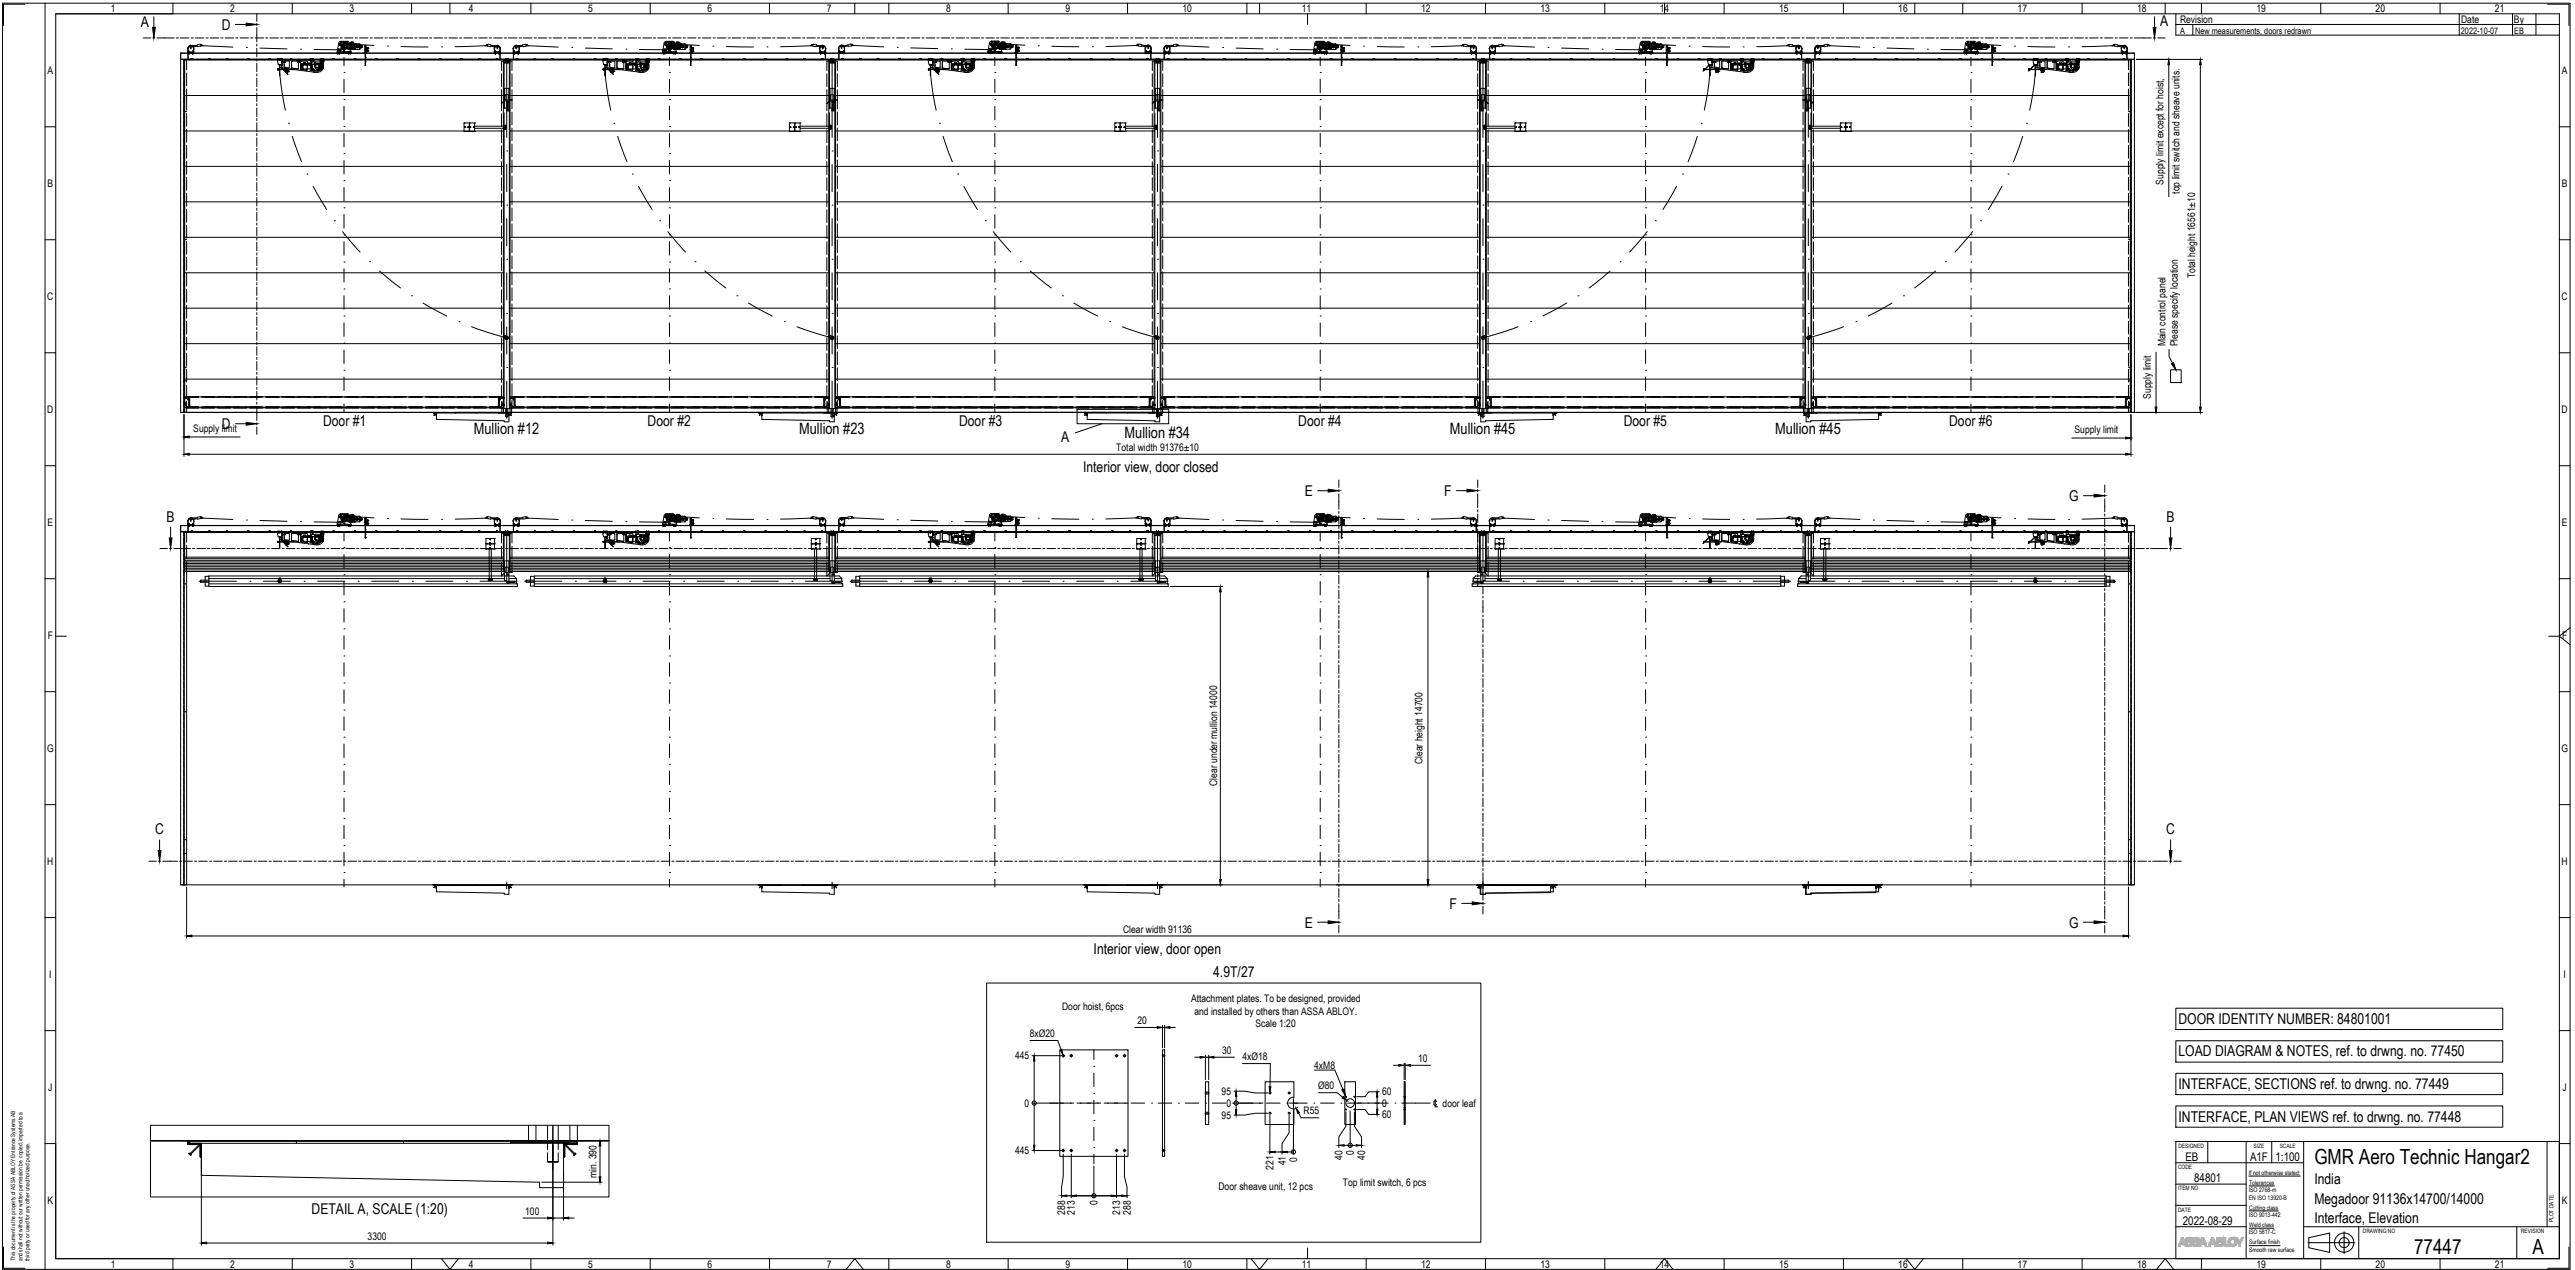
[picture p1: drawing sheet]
<svg xmlns="http://www.w3.org/2000/svg" width="1205mm" height="594mm" viewBox="0 0 1205 594" stroke-linecap="round" stroke-linejoin="round" font-family="sans-serif">
<defs><g id="words">
<g font-size="9.8">
<text x="1083" y="545">GMR Aero Technic Hangar2</text>
<text x="1130" y="587">77447</text>
<text x="1185" y="587">A</text>
</g>
<g font-size="7.3">
<text x="222" y="203">Mullion #12</text>
<text x="374" y="203">Mullion #23</text>
<text x="679" y="203">Mullion #45</text>
<text x="831" y="203">Mullion #45</text>
<text x="526" y="205">Mullion #34</text>
</g>
<g font-size="7">
<text x="66" y="13">A</text>
<text x="104" y="14">D</text>
<text x="1011" y="12">A</text>
<text x="104" y="201">D</text>
<text x="151" y="199">Door #1</text>
<text x="303" y="199">Door #2</text>
<text x="449" y="199">Door #3</text>
<text x="608" y="199">Door #4</text>
<text x="760" y="199">Door #5</text>
<text x="912" y="199">Door #6</text>
<text x="497" y="207">A</text>
<text x="507" y="221">Interior view, door closed</text>
<text x="611" y="232">E</text>
<text x="676" y="232">F</text>
<text x="968" y="234">G</text>
<text x="78" y="244">B</text>
<text x="1014" y="244">B</text>
<text x="73" y="390">C</text>
<text x="1014" y="390">C</text>
<text x="678" y="425">F</text>
<text x="611" y="434">E</text>
<text x="968" y="434">G</text>
<text x="512" y="446">Interior view, door open</text>
<text x="568" y="457">4.9T/27</text>
<text x="1020" y="479">DOOR IDENTITY NUMBER: 84801001</text>
<text x="1020" y="494">LOAD DIAGRAM &amp; NOTES, ref. to drwng. no. 77450</text>
<text x="1020" y="509">INTERFACE, SECTIONS ref. to drwng. no. 77449</text>
<text x="1020" y="525">INTERFACE, PLAN VIEWS ref. to drwng. no. 77448</text>
<text x="1083" y="554">India</text>
<text x="1083" y="563">Megadoor 91136x14700/14000</text>
<text x="146" y="568">DETAIL A, SCALE (1:20)</text>
<text x="1083" y="572">Interface, Elevation</text>
</g>
<g font-size="5.6">
<text x="1023" y="543">EB</text>
<text x="1053" y="543">A1F</text>
<text x="1065" y="543">1:100</text>
<text x="1027" y="553">84801</text>
<text x="1022" y="573">2022-08-29</text>
</g>
<g font-size="4.9">
<text x="52" y="6">1</text>
<text x="108" y="6">2</text>
<text x="164" y="6">3</text>
<text x="219" y="6">4</text>
<text x="275" y="6">5</text>
<text x="331" y="6">6</text>
<text x="387" y="6">7</text>
<text x="443" y="6">8</text>
<text x="499" y="6">9</text>
<text x="553" y="6">10</text>
<text x="609" y="6">11</text>
<text x="665" y="6">12</text>
<text x="721" y="6">13</text>
<text x="777" y="6">14</text>
<text x="833" y="6">15</text>
<text x="888" y="6">16</text>
<text x="944" y="6">17</text>
<text x="1000" y="6">18</text>
<text x="1056" y="6">19</text>
<text x="1112" y="6">20</text>
<text x="1168" y="6">21</text>
<text x="1020" y="11">Revision</text>
<text x="1152" y="11">Date</text>
<text x="1177" y="11">By</text>
<text x="22" y="35">A</text>
<text x="1199" y="35">A</text>
<text x="22" y="87">B</text>
<text x="1012" y="86" transform="rotate(-90 1012 86)">Supply limit except for hoist,</text>
<text x="1199" y="87">B</text>
<text x="1020" y="91" transform="rotate(-90 1020 91)">top limit switch and sheave units.</text>
<text x="1027" y="130" transform="rotate(-90 1027 130)">Total height 16561±10</text>
<text x="22" y="140">C</text>
<text x="1199" y="140">C</text>
<text x="1013" y="162" transform="rotate(-90 1013 162)">Main control panel</text>
<text x="1019" y="162" transform="rotate(-90 1019 162)">Please specify location</text>
<text x="1007" y="187" transform="rotate(-90 1007 187)">Supply limit</text>
<text x="22" y="193">D</text>
<text x="1199" y="193">D</text>
<text x="90" y="202">Supply limit</text>
<text x="971" y="202">Supply limit</text>
<text x="522" y="211">Total width 91376±10</text>
<text x="22" y="246">E</text>
<text x="1199" y="246">E</text>
<text x="22" y="299">F</text>
<text x="1199" y="299">F</text>
<text x="22" y="352">G</text>
<text x="1199" y="352">G</text>
<text x="666" y="358" transform="rotate(-90 666 358)">Clear height 14700</text>
<text x="570" y="368" transform="rotate(-90 570 368)">Clear under mullion 14000</text>
<text x="22" y="405">H</text>
<text x="1199" y="405">H</text>
<text x="526" y="436">Clear width 91136</text>
<text x="23" y="457">I</text>
<text x="1200" y="457">I</text>
<text x="497" y="472">Door hoist, 6pcs</text>
<text x="557" y="469">Attachment plates. To be designed, provided</text>
<text x="532" y="479">20</text>
<text x="559" y="475">and installed by others than ASSA ABLOY.</text>
<text x="482" y="485">8xØ20</text>
<text x="588" y="480">Scale 1:20</text>
<text x="475" y="496">445</text>
<text x="572" y="493">30</text>
<text x="581" y="496">4xØ18</text>
<text x="664" y="497">10</text>
<text x="615" y="500">4xM8</text>
<text x="617" y="510">Ø80</text>
<text x="23" y="510">J</text>
<text x="572" y="512">95</text>
<text x="647" y="512">60</text>
<text x="1199" y="510">J</text>
<text x="480" y="518">0</text>
<text x="574" y="518">0</text>
<text x="610" y="521">R55</text>
<text x="647" y="518">0</text>
<text x="675" y="518">door leaf</text>
<text x="572" y="523">95</text>
<text x="647" y="523">60</text>
<text x="475" y="540">445</text>
<text x="602" y="545" transform="rotate(-90 602 545)">41</text>
<text x="607" y="543" transform="rotate(-90 607 543)">0</text>
<text x="628" y="543" transform="rotate(-90 628 543)">40</text>
<text x="634" y="540" transform="rotate(-90 634 540)">0</text>
<text x="639" y="543" transform="rotate(-90 639 543)">40</text>
<text x="279" y="551" transform="rotate(-90 279 551)">min. 390</text>
<text x="596" y="547" transform="rotate(-90 596 547)">221</text>
<text x="570" y="557">Door sheave unit, 12 pcs</text>
<text x="628" y="555">Top limit switch, 6 pcs</text>
<text x="22" y="563">K</text>
<text x="514" y="564" transform="rotate(-90 514 564)">0</text>
<text x="1199" y="563">K</text>
<text x="246" y="568">100</text>
<text x="499" y="568" transform="rotate(-90 499 568)">288</text>
<text x="503" y="568" transform="rotate(-90 503 568)">213</text>
<text x="524" y="568" transform="rotate(-90 524 568)">213</text>
<text x="529" y="568" transform="rotate(-90 529 568)">288</text>
<text x="172" y="580">3300</text>
<text x="52" y="593">1</text>
<text x="108" y="593">2</text>
<text x="164" y="593">3</text>
<text x="219" y="593">4</text>
<text x="275" y="593">5</text>
<text x="331" y="593">6</text>
<text x="387" y="593">7</text>
<text x="443" y="593">8</text>
<text x="499" y="593">9</text>
<text x="553" y="593">10</text>
<text x="609" y="593">11</text>
<text x="665" y="593">12</text>
<text x="721" y="593">13</text>
<text x="777" y="593">14</text>
<text x="833" y="593">15</text>
<text x="888" y="593">16</text>
<text x="944" y="593">17</text>
<text x="1000" y="593">18</text>
<text x="1056" y="593">19</text>
<text x="1112" y="593">20</text>
<text x="1168" y="593">21</text>
</g>
<g font-size="4.2">
<text x="1020" y="16">A</text>
<text x="1027" y="16">New measurements, doors redrawn</text>
<text x="1152" y="16">2022-10-07</text>
<text x="1177" y="16">EB</text>
</g>
<g font-size="2.9">
<text x="1052" y="550">If not otherwise stated:</text>
<text x="1052" y="558">ISO 2768-m</text>
<text x="1053" y="554">Tolerances</text>
<text x="1052" y="561">EN ISO 13920-B</text>
<text x="1052" y="569">ISO 9013-442</text>
<text x="1053" y="566">Cutting class</text>
<text x="1053" y="574">Weld class</text>
<text x="1052" y="577">ISO 5817-C</text>
<text x="1053" y="582">Surface finish</text>
<text x="1053" y="586">Smooth raw surface</text>
</g>
<g font-size="2.8">
<text x="1019" y="537">DESIGNED</text>
<text x="1055" y="537">SIZE</text>
<text x="1067" y="537">SCALE</text>
<text x="1019" y="547">CODE</text>
<text x="1019" y="557">ITEM NO</text>
<text x="1019" y="567">DATE</text>
<text x="1195" y="572" transform="rotate(-90 1195 572)">PLOT DATE</text>
<text x="1106" y="577">DRAWING NO</text>
<text x="1180" y="577">REVISION</text>
<text x="7" y="590" transform="rotate(-90 7 590)">This document is the property of ASSA ABLOY Entrance Systems AB</text>
<text x="10" y="590" transform="rotate(-90 10 590)">and shall not without our written permission be copied, imparted to a</text>
<text x="14" y="590" transform="rotate(-90 14 590)">third party or used for any other unauthorized purpose.</text>
</g>
</g></defs>
<!-- layer: interface-AM_1 -->
<g fill="none" stroke="#000" stroke-width=".47">
<path d="M85 25v168h1v-165M88 24l3 1zM158 25h6zM170 25h1zM231 24l3 1zM240 24l3 1zM310 25h6zM323 25h1zM384 24l2 1zM393 24l2 1zM462 24l7 1zM475 25h1z"/>
<path d="M536 24l3 1zM545 24l2 1zM615 25h6zM627 25h1zM688 24l3 1zM697 24l3 1zM767 25h6zM780 25h1zM840 24l3 1zM849 24l3 1zM919 25h7zM932 25h1z"/>
<path d="M993 24l2 1zM997 28v165h2v-165M85 193h914M203 193h.1M203 193h1v1M203 193h1l-1 1M203 194h.1M204 193h.1M204 194h.1M204 193v3l32 1h2v-4M238 194h.1M238 193l1 1-1-1h1"/>
<path d="M239 194h.1M239 193h.1M239 193h-1v1M355 193h.1M355 193h2l-1 1M355 193h1M355 194h.1M356 193h.1M356 193l-1 1M356 193v1M356 194h1M357 193v3l31 1h2v-4"/>
<path d="M391 194h.1M391 193v1M391 193h1M391 193h.1M392 193h.1M392 193h-2v1M508 193h.1M508 193h1M508 193h1v1M508 194h.1M509 193h.1M509 193v1"/>
<path d="M509 193l-1 1M509 194h.1M509 193v3l31 1h3v-4M543 194h.1M543 193h1M543 193l1 1M544 194h.1M544 193h.1M544 193h-1v1M692 193h.1M692 193h1M692 193h1v1"/>
<path d="M692 194h.1M693 193h.1M693 193l-1 1M693 193v1M693 194h.1M693 193v4h2l32-1v-3M727 194h.1M727 193l1 1M728 194h.1M728 193h.1M728 193h-1l1 1M728 193h-1v1"/>
<path d="M844 193h.1M844 193h1v1M844 193h1M844 194h.1M845 193l-1 1M845 194h.1M845 193v4h3l31-1v-3M879 193l1 1M879 193h1M879 193h.1M880 194h.1M880 193h.1"/>
<path d="M880 193h-1v1v-1M85 246v168h1v-165M88 246h3zM158 246h6zM170 246h1zM231 246h3zM240 246h3zM310 246h6zM323 246h1zM384 246h2zM393 245l2 1zM462 246h7z"/>
<path d="M475 246h1zM536 245l3 1zM545 246h2zM615 246h6zM627 246h1zM688 246h3zM697 246h3zM767 246h6zM780 246h1zM840 246h3zM849 246h3zM919 246h7z"/>
<path d="M932 246h1zM993 246h2zM997 249v165h2v-165M85 414h914M203 414h.1M203 414h1v1M203 414h1M203 415h.1M204 414l-1 1 1-1M204 414h.1M204 415h.1M204 414v3l32 1h2v-4"/>
<path d="M238 415h.1M238 414l1 1zM238 414h1M239 415h.1M239 414h.1M239 414h-1v1M355 414h.1M355 414h2l-1 1M355 414h1M355 415h.1M356 414l-1 1M356 414v1"/>
<path d="M356 415h1M357 414v3l31 1h2v-4M391 415h.1M391 414v1M391 414h1M391 414h.1M392 414h.1M392 414h-2v1M508 414h.1M508 414h1M508 414h1v1M508 415h.1"/>
<path d="M508 415l1-1v1M509 415h.1M509 414v3l31 1h3v-4M543 415h.1M544 415h.1M544 414h.1M544 414h-1l1 1M544 414h-1v1M691 414h.1M691 414h2v2v-2M691 414h2M692 415h.1"/>
<path d="M692 414h.1M692 414h1v1M692 414h1M693 414l-1 1M693 414v4h2M693 414h.1M693 414l-1 1 1-1M693 415h.1M726 414v4h-31M726 414l1 1-1-1M727 415h.1M727 414v3l-32 1"/>
<path d="M727 414h-1v2v-2M727 414h.1M727 414l1 1M728 415h.1M728 414h.1M728 414h-2M728 414h-1v1M844 414h.1M844 414h1v2M844 414h1M844 415h.1M844 414h1v1"/>
<path d="M845 414l-1 1 1-1v2M845 416h.1M845 414v4h3M845 414l-1 1M845 415h.1M878 414v4h-30M878 414v2M878 416h.1M878 414l1 1M878 414h2M878 414h.1M879 415h.1"/>
<path d="M879 414v3l-31 1M879 414l1 1M879 414h.1M879 414h-1v2M880 415h.1M880 414h.1M880 414h-1v1v-1M496 491h32v50h-32zM544 491h1v50h-1zM564 506h2v20h-2zM592 506h14v7a2.8 2.8 0 0 0-3 3 2.8 2.8 0 0 0 3 3v7h-14zM629 506h5v20h-5z"/>
<path d="M657 506h1v20h-1zM657 513h1M657 519h1M70 534h215M88 535v-1v1M88 535l5 1 1 5v-6h-6M88 540l1-1 1 1-1 1zM93 535l-4 5M94 536l-5 4M94 535v15l159 3v3h11v-21M264 535h6l-5 1-1 5zM264 536l5 4"/>
<path d="M265 535l4 5M270 535v-1v1M268 540l1-1 1 1-1 1z"/>
<circle cx="498" cy="494" r=".5"/>
<circle cx="501" cy="494" r=".5"/>
<circle cx="523" cy="494" r=".5"/>
<circle cx="526" cy="494" r=".5"/>
<circle cx="594" cy="511" r=".4"/>
<circle cx="603" cy="511" r=".4"/>
<circle cx="630" cy="513" r=".1"/>
<circle cx="630" cy="519" r=".1"/>
<circle cx="632" cy="516" r="2"/>
<circle cx="634" cy="513" r=".1"/>
<circle cx="634" cy="519" r=".1"/>
<circle cx="498" cy="538" r=".5"/>
<circle cx="501" cy="538" r=".5"/>
<circle cx="523" cy="538" r=".5"/>
<circle cx="526" cy="538" r=".5"/>
<circle cx="594" cy="521" r=".4"/>
<circle cx="603" cy="521" r=".4"/>
</g>
<!-- layer: interface-AM_3N -->
<g fill="none" stroke="#000" stroke-width=".47">
<path d="M86 28v2M86 30v3M86 34v3M86 38v3M997 28v2M997 30v3M997 34v3M997 38v3M86 42v3M86 45v3M86 49v3M86 53v3"/>
<path d="M86 57v2M997 42v3M997 45v3M997 49v3M997 53v3M997 57v2M86 60v3M86 64v3M86 68v3M86 71v3M86 75v3M86 79v3"/>
<path d="M997 60v3M997 64v3M997 68v3M997 71v3M997 75v3M997 79v3M86 83v3M86 86v3M86 90v3M86 94v3M86 98v3M997 83v3"/>
<path d="M997 86v3M997 90v3M997 94v3M997 98v3M86 101v3M86 105v3M86 109v3M86 113v3M86 116v3M997 101v3M997 105v3M997 109v3"/>
<path d="M997 113v3M997 116v3M86 120v3M86 124v3M86 128v3M86 131v3M86 135v3M86 139v3M997 120v3M997 124v3M997 128v3M997 131v3"/>
<path d="M997 135v3M997 139v3M86 143v3M86 146v3M86 150v3M86 154v3M86 157v3M997 143v3M997 146v3M997 150v3M997 154v3M997 157v3"/>
<path d="M86 161v3M86 165v3M86 169v3M86 172v3M86 176v3M86 180v3M997 161v3M997 165v3M997 169v3M997 172v3M997 176v3M997 180v3"/>
<path d="M86 184v3M86 187v3M86 191v2M997 184v3M997 187v3M997 191v2M86 249v2M86 251v3M86 255v3M86 259v3M997 249v2M997 251v3"/>
<path d="M997 255v3M997 259v3M86 263v3M86 266v3M86 270v3M86 274v3M86 278v3M997 263v3M997 266v3M997 270v3M997 274v3M997 278v3"/>
<path d="M86 281v3M86 285v3M86 289v3M86 292v3M86 296v3M86 300v3M997 281v3M997 285v3M997 289v3M997 292v3M997 296v3M997 300v3"/>
<path d="M86 304v3M86 307v3M86 311v3M86 315v3M86 319v3M997 304v3M997 307v3M997 311v3M997 315v3M997 319v3M86 322v3M86 326v3"/>
<path d="M86 330v3M86 334v3M86 337v3M997 322v3M997 326v3M997 330v3M997 334v3M997 337v3M86 341v3M86 345v3M86 349v3M86 352v3"/>
<path d="M86 356v3M86 360v3M997 341v3M997 345v3M997 349v3M997 352v3M997 356v3M997 360v3M86 363v3M86 367v3M86 371v3M86 375v3"/>
<path d="M86 378v3M997 363v3M997 367v3M997 371v3M997 375v3M997 378v3M86 382v3M86 386v3M86 390v3M86 393v3M86 397v3M997 382v3"/>
<path d="M997 386v3M997 390v3M997 393v3M997 397v3M86 401v3M86 405v3M86 408v3M86 412v2M997 401v3M997 405v3M997 408v3M997 412v2"/>
</g>
<!-- layer: interface-AM_1N -->
<path d="M85 25h914v3h-914zM85 28h914M85 25h914M85 246h914v3h-914zM85 249h914" fill="none" stroke="#000" stroke-width=".47"/>
<!-- layer: assembly-AM_10 -->
<g fill="none" stroke="#000" stroke-width=".47">
<path d="M110 11h5M120 6v4M120 11v1M120 13v7M120 21v1M120 23v4M120 28v1M120 30v4M120 35v1M120 37v4M120 42v1M120 44v4"/>
<path d="M120 48v2M120 51v3M120 55v1M120 57v4M120 62v1M120 64v4M120 69v1M120 71v4M120 76v1M120 78v4M120 83v1M120 85v4"/>
<path d="M120 90v1M120 92v4M120 97v1M120 99v4M120 104v1M120 106v4M120 111v1M120 113v4M120 118v1M120 120v4M120 125v1M120 127v4"/>
<path d="M120 132v1M120 134v4M120 139v1M120 141v4M120 146v1M120 148v4M120 153v1M120 155v4M120 160v1M120 162v4M120 167v1M120 169v4"/>
<path d="M120 174v1M120 176v4M110 198h5M120 181v1M120 183v4M120 188v1M120 190v7M120 198v1M120 200v3"/>
</g>
<path d="M115 11h5l-5 1zM115 198h5l-5 1z" fill="#000" stroke="#000" stroke-width=".47"/>
<!-- layer: megadoor-AM_5 -->
<g fill="none" stroke="#000" stroke-width=".47">
<path d="M1000 28h16M1015 30v62M1009 165v25M1015 164v3l2 3M86 194v11M997 194v12M1000 193h10M89 204h23M970 205h25M548 274h24M571 277v134M625 267h44"/>
<path d="M668 270v141M87 415v24M543 414h29M625 414h44M996 415v24M90 438h904M94 536v46M247 534h35M259 535v47M281 536v15M254 553h28M264 549v22"/>
<path d="M245 570h11M259 570h5M266 570h3M97 581h159"/>
</g>
<g fill="#000" stroke="#000" stroke-width=".47">
<path d="M1015 28v2zM1016 170h1l1 3zM1009 190v3zM86 204h3v1zM995 204l2 1h-2zM571 274l1 3h-1zM668 267l1 3h-1zM571 411h1l-1 3zM668 411h1l-1 3zM87 438l3-1v1zM994 437l2 1h-2zM281 534v2h-1z"/>
<path d="M280 551h1v2zM256 569l3 1h-3zM264 570l2-1v1zM94 581h3v1zM256 581h3l-3 1z"/>
</g>
<!-- layer: RAHM2 -->
<g fill="none" stroke="#000" stroke-width=".47">
<path d="M1 1h1202v593h-1202zM12 2h-10v10M21 1v593M81 1v5M137 1v5M193 1v5M211 1v5M248 1v5M304 1v5M360 1v5M400 1v5M416 1v5"/>
<path d="M472 1v5M528 1v5M584 1v5M589 1v5M612 6v5M639 1v5M695 1v5M751 1v5M779 1v5M807 1v5M863 1v5M896 1v5"/>
<path d="M919 1v5M974 1v5M1013 1v5M1030 1v5M1086 1v5M1142 1v5M1192 2h10v10M21 59h5M1198 59h5M21 112h5M1198 112h5M21 165h5"/>
<path d="M1198 165h5M21 218h5M1198 218h5M21 271h5M1198 271h5M26 298h5M1193 298h5l5 4M1203 294l-5 4M21 324h5M1198 324h5M21 376h5M1198 376h5"/>
<path d="M21 429h5M1198 429h5M21 482h5M1198 482h5M21 535h5v54h1172v-583h-1172v583h55v5M1198 535h5M2 583v10h10M137 589v5M193 589v5M207 589l4 5 4-5M248 589v5M304 589v5"/>
<path d="M360 589v5M396 594l4-5 4 5M416 589v5M472 589v5M528 589v5M584 589v5M586 589l3 5 4-5M612 584v5M639 589v5M695 589v5M751 589v5M775 594l4-5 4 5"/>
<path d="M807 589v5M863 589v5M892 589l4 5 4-5M919 589v5M974 589v5M1009 594l4-5 4 5M1030 589v5M1086 589v5M1142 589v5M1202 583v10h-10"/>
</g>
<!-- layer: RAHM5 -->
<g fill="none" stroke="#000" stroke-width=".47">
<path d="M1018 534h180v55h-180zM1033 534v10M1051 534v55M1063 534v10M1078 534v55M1192 534v40M1018 544h60M1018 554h33M1052 550h25M1053 555h11M1018 574h33M1018 564h33"/>
<path d="M1053 566h13M1053 575h11M1078 574h120M1081 579l9-2v9l-9-2zM1097 576v4M1104 574v15M1178 574v15M1053 583h14M1080 581h22M1097 581v1M1097 582v4"/>
<circle cx="1097" cy="581" r="5"/>
<circle cx="1097" cy="581" r="2.3"/>
</g>
<!-- layer: RAHM2 -->
<g fill="#b2b2b2" stroke="#b2b2b2" stroke-width=".47">
<path d="M1044 579h1z"/>
<path d="M1041 579h1z"/>
<path d="M1045 582h1z"/>
<path d="M1035 579h1z"/>
<path d="M1039 580h1z"/>
<path d="M1040 580h1z"/>
<path d="M1039 581h1z"/>
<path d="M1039 582h2z"/>
<path d="M1024 579h1z"/>
<path d="M1027 579h1z"/>
<path d="M1025 580h1z"/>
<path d="M1031 581h1z"/>
<path d="M1025 582h2z"/>
<path d="M1023 583h3z"/>
<path d="M1049 579v1l1-1zM1049 579v1h-1z"/>
<path d="M1046 579l2 1-1-1zM1046 579l2 1h-1z"/>
<path d="M1047 580l2 1v-1zM1047 580l2 1h-1zM1048 581h1zM1048 581h1z"/>
<path d="M1048 581l1 2v-2zM1048 581l1 2h-1z"/>
<path d="M1044 579h1zM1044 579h1z"/>
<path d="M1044 579h1zM1044 579h1z"/>
<path d="M1044 579h2zM1044 579h2z"/>
<path d="M1044 579h2zM1044 579h2z"/>
<path d="M1044 579h2zM1044 579h2z"/>
<path d="M1044 579h2zM1044 579h2z"/>
<path d="M1044 579h2zM1043 579h3zM1043 579h3zM1043 579h3z"/>
<path d="M1043 579h3zM1043 579h3z"/>
<path d="M1043 579l3 1zM1043 580h3z"/>
<path d="M1043 580h2zM1043 580h2z"/>
<path d="M1045 580h1zM1045 580h1z"/>
<path d="M1043 580h2zM1043 580h2z"/>
<path d="M1045 580h1zM1045 580h1z"/>
<path d="M1043 580h2zM1043 580h2z"/>
<path d="M1045 580h1zM1045 580h1z"/>
<path d="M1043 580h2zM1043 580h2z"/>
<path d="M1045 580h1zM1045 580h1z"/>
<path d="M1043 580h2zM1043 580h2z"/>
<path d="M1045 580h1zM1045 580h1z"/>
<path d="M1043 580h2zM1043 580h1z"/>
<path d="M1045 580h1zM1045 580h1z"/>
<path d="M1043 580h1zM1043 580h1zM1043 580h1zM1043 580h1z"/>
<path d="M1045 580h1zM1045 580h1z"/>
<path d="M1043 580h1zM1043 580h1z"/>
<path d="M1045 580h1zM1045 580h1z"/>
<path d="M1043 580h1zM1043 580h1z"/>
<path d="M1045 580h1zM1045 580h1z"/>
<path d="M1043 580h1zM1043 580h1z"/>
<path d="M1045 580h1zM1045 580h1zM1045 580h1zM1045 580h1z"/>
<path d="M1043 580h1zM1043 580h1z"/>
<path d="M1045 580h1zM1045 580h1z"/>
<path d="M1043 580h1zM1043 580h1z"/>
<path d="M1045 580h2zM1045 580h2z"/>
<path d="M1043 580h1zM1043 580h1z"/>
<path d="M1045 580h2zM1045 580h2z"/>
<path d="M1043 580h1zM1043 580h1z"/>
<path d="M1046 580h1zM1046 580h1z"/>
<path d="M1043 580h1zM1043 580h1z"/>
<path d="M1046 580h1zM1046 580h1z"/>
<path d="M1043 580h1zM1043 580h1z"/>
<path d="M1046 580h1zM1046 580h1z"/>
<path d="M1043 580h1zM1043 580h1z"/>
<path d="M1046 580h1zM1046 580h1z"/>
<path d="M1043 580h1zM1043 580h1z"/>
<path d="M1046 580h1zM1046 580h1z"/>
<path d="M1043 580h1zM1043 580h1z"/>
<path d="M1046 580h1zM1046 580h1z"/>
<path d="M1046 580h1zM1046 580h1z"/>
<path d="M1043 580h1zM1043 580h1z"/>
<path d="M1046 580h1zM1046 580h1z"/>
<path d="M1043 580h1zM1043 580h1z"/>
<path d="M1043 580h1zM1043 580h1z"/>
<path d="M1046 580h1zM1046 580h1z"/>
<path d="M1043 580h1zM1043 580h1z"/>
<path d="M1046 580h1zM1046 580h1z"/>
<path d="M1043 580h1zM1043 580h1z"/>
<path d="M1046 580h1zM1046 580h1z"/>
<path d="M1043 580h1zM1043 580h1z"/>
<path d="M1043 580h1zM1043 580h1z"/>
<path d="M1046 580h1zM1046 580h1zM1046 580h1zM1046 580h1z"/>
<path d="M1043 580h1zM1043 580h1z"/>
<path d="M1046 580h1zM1046 580h1z"/>
<path d="M1043 580h1zM1043 580h1z"/>
<path d="M1046 580h1zM1046 580h1z"/>
<path d="M1043 580h1zM1043 580h1z"/>
<path d="M1046 580h1zM1046 580h1z"/>
<path d="M1043 580h1zM1043 580l1 1z"/>
<path d="M1046 580l1 1zM1046 580l1 1z"/>
<path d="M1043 581h1zM1043 581h1z"/>
<path d="M1046 581h1zM1046 581h1z"/>
<path d="M1043 581h1zM1043 581h1z"/>
<path d="M1046 581h1zM1046 581h1z"/>
<path d="M1043 581h1zM1043 581h1z"/>
<path d="M1046 581h1zM1046 581h1z"/>
<path d="M1043 581h1zM1043 581h1z"/>
<path d="M1046 581h1zM1046 581h1z"/>
<path d="M1043 581h1zM1043 581h1z"/>
<path d="M1046 581h1zM1046 581h1z"/>
<path d="M1043 581h1zM1043 581h1z"/>
<path d="M1046 581h1zM1046 581h1z"/>
<path d="M1043 581h1zM1043 581h1z"/>
<path d="M1046 581h1zM1046 581h1z"/>
<path d="M1043 581h1zM1043 581h1z"/>
<path d="M1046 581h1zM1046 581h1z"/>
<path d="M1043 581h1zM1043 581h1z"/>
<path d="M1046 581h1zM1046 581h1z"/>
<path d="M1043 581h1zM1043 581h1z"/>
<path d="M1046 581h1zM1046 581h1z"/>
<path d="M1043 581h1zM1043 581h1z"/>
<path d="M1046 581h1zM1046 581h1z"/>
<path d="M1043 581h1zM1043 581h1z"/>
<path d="M1046 581h1zM1046 581h1z"/>
<path d="M1043 581h1zM1043 581h1z"/>
<path d="M1046 581h1zM1046 581h1z"/>
<path d="M1043 581h1zM1043 581h1z"/>
<path d="M1046 581h1zM1046 581h1z"/>
<path d="M1043 581h1zM1043 581h1z"/>
<path d="M1046 581h1zM1046 581h1z"/>
<path d="M1043 581h1zM1043 581h1z"/>
<path d="M1046 581h1zM1046 581h1z"/>
<path d="M1043 581h1zM1043 581h1z"/>
<path d="M1046 581h1zM1046 581h1z"/>
<path d="M1043 581h1zM1043 581h1z"/>
<path d="M1046 581h1zM1046 581h1z"/>
<path d="M1043 581h1zM1043 581h1z"/>
<path d="M1046 581h1zM1046 581h1zM1046 581h1zM1046 581h1z"/>
<path d="M1043 581h1zM1043 581h1z"/>
<path d="M1043 581l1 1zM1043 581l1 1z"/>
<path d="M1046 581h1zM1046 581l1 1z"/>
<path d="M1043 582h1zM1043 582h1z"/>
<path d="M1046 582h1zM1046 582h1z"/>
<path d="M1043 582h1zM1043 582h1z"/>
<path d="M1046 582h1zM1046 582h1z"/>
<path d="M1043 582h1zM1043 582h1z"/>
<path d="M1046 582h1zM1046 582h1z"/>
<path d="M1043 582h1zM1043 582h1z"/>
<path d="M1046 582h1zM1046 582h1z"/>
<path d="M1043 582h1zM1043 582h1z"/>
<path d="M1046 582h1zM1046 582h1z"/>
<path d="M1043 582h1zM1043 582h1z"/>
<path d="M1046 582h1zM1046 582h1zM1046 582h1zM1046 582h1z"/>
<path d="M1043 582h1zM1043 582h1zM1043 582h1zM1043 582h1z"/>
<path d="M1046 582h1zM1046 582h1z"/>
<path d="M1043 582h1zM1043 582h1z"/>
<path d="M1046 582h1zM1046 582h1z"/>
<path d="M1043 582h1zM1043 582h1z"/>
<path d="M1046 582h1zM1046 582h1z"/>
<path d="M1043 582h1zM1043 582h1z"/>
<path d="M1046 582h1zM1046 582h1z"/>
<path d="M1043 582h1zM1043 582h1z"/>
<path d="M1046 582h1zM1046 582h1z"/>
<path d="M1043 582h1zM1043 582h1z"/>
<path d="M1046 582h1zM1046 582h1z"/>
<path d="M1043 582h1zM1043 582h1z"/>
<path d="M1046 582h1zM1045 582h2z"/>
<path d="M1043 582h1zM1043 582h1z"/>
<path d="M1045 582h2zM1045 582h2z"/>
<path d="M1045 582h1zM1045 582h2z"/>
<path d="M1043 582h1zM1043 582h1z"/>
<path d="M1045 582h1zM1045 582h1z"/>
<path d="M1043 582h1zM1043 582h1z"/>
<path d="M1045 582h1zM1045 582h1z"/>
<path d="M1043 582h1zM1043 582h1z"/>
<path d="M1041 579l1 3v-3zM1041 579l1 3h-1z"/>
<path d="M1043 582h1zM1042 582h2z"/>
<path d="M1041 582h1zM1041 582h1z"/>
<path d="M1041 582h3zM1041 582h3z"/>
<path d="M1045 582h1zM1045 582h1z"/>
<path d="M1041 582h3zM1041 582h3z"/>
<path d="M1045 582h1zM1045 582h1z"/>
<path d="M1041 582h3zM1041 582h3z"/>
<path d="M1045 582h1zM1045 582h1z"/>
<path d="M1041 582h4zM1041 582h4z"/>
<path d="M1045 582h1zM1045 582h1z"/>
<path d="M1041 582h4zM1041 582h4z"/>
<path d="M1045 582h1zM1045 582h1z"/>
<path d="M1041 582h4zM1041 582h4z"/>
<path d="M1045 582h1zM1045 582h1z"/>
<path d="M1041 582h4zM1041 582h4z"/>
<path d="M1045 582h1zM1045 582h1z"/>
<path d="M1041 582h4zM1041 582h4z"/>
<path d="M1045 582h1zM1045 582h1zM1045 582h1z"/>
<path d="M1041 582h4zM1041 582h4z"/>
<path d="M1045 582h1zM1045 582h1z"/>
<path d="M1041 582h4zM1041 582h4z"/>
<path d="M1041 582h5zM1041 582h5zM1041 582h5zM1041 582h5z"/>
<path d="M1043 582h3zM1043 582l3 1z"/>
<path d="M1044 583h2zM1044 583h2z"/>
<path d="M1044 583h2zM1044 583h2z"/>
<path d="M1044 583h2zM1044 583h2z"/>
<path d="M1044 583h2zM1044 583h2z"/>
<path d="M1041 582l2 1v-1zM1041 582l2 1h-2z"/>
<path d="M1044 583h2zM1044 583h1z"/>
<path d="M1044 583h1zM1044 583h1z"/>
<path d="M1044 583h1zM1044 583h1z"/>
<path d="M1037 579h2zM1037 579h2z"/>
<path d="M1037 579h2zM1037 579h2z"/>
<path d="M1037 579h3zM1037 579h3z"/>
<path d="M1037 579h3zM1037 579h3z"/>
<path d="M1037 579h3zM1037 579h3z"/>
<path d="M1037 579h3zM1037 579h3z"/>
<path d="M1037 579h3zM1037 579h3z"/>
<path d="M1037 579h3zM1037 579h3z"/>
<path d="M1037 579l3 1zM1037 579l3 1zM1037 580h3zM1037 580h3z"/>
<path d="M1037 580h1zM1037 580h2z"/>
<path d="M1039 580h1zM1039 580h1zM1039 580h1z"/>
<path d="M1039 580h1zM1039 580h1z"/>
<path d="M1039 580h1zM1039 580h1z"/>
<path d="M1039 580h2zM1039 580h2zM1040 580h1zM1040 580h1z"/>
<path d="M1040 580h1zM1040 580h1z"/>
<path d="M1040 580h1zM1040 580h1z"/>
<path d="M1035 579l1 1v-1zM1035 579l1 1h-1z"/>
<path d="M1040 580h1zM1040 580h1z"/>
<path d="M1040 580h1zM1040 580h1z"/>
<path d="M1039 580h1zM1039 580h1zM1039 580h1z"/>
<path d="M1039 580h1zM1039 580h1z"/>
<path d="M1039 580h1zM1039 580l1 1zM1039 581h1z"/>
<path d="M1039 581h1zM1039 581h1z"/>
<path d="M1037 580l1 1v-1zM1037 580l1 1h-1z"/>
<path d="M1039 581h1zM1038 581h2z"/>
<path d="M1037 581h1zM1037 581h1z"/>
<path d="M1037 581h3zM1037 581h3z"/>
<path d="M1037 581h3zM1037 581h3z"/>
<path d="M1037 581h3zM1037 581h3zM1037 581h3zM1037 581h3z"/>
<path d="M1037 581h3zM1037 581h3z"/>
<path d="M1037 581h3zM1037 581h3z"/>
<path d="M1037 581h3zM1037 581h3z"/>
<path d="M1037 581h4zM1037 581h4z"/>
<path d="M1039 581h2zM1039 581h2z"/>
<path d="M1037 581h1zM1037 581h2z"/>
<path d="M1039 581h2zM1039 581h2z"/>
<path d="M1039 581h2zM1039 581h2zM1039 581h2zM1039 581h2z"/>
<path d="M1039 581h2zM1039 581h2z"/>
<path d="M1039 581h2zM1039 581h2z"/>
<path d="M1040 581h1zM1040 581h1z"/>
<path d="M1040 581h1zM1040 581h1zM1040 581h1zM1040 581h1z"/>
<path d="M1035 580l2 1-1-1zM1035 580l2 1h-1z"/>
<path d="M1035 580v1v-1zM1035 580v1h-1z"/>
<path d="M1040 581h1zM1040 581h1z"/>
<path d="M1040 581l1 1zM1040 581l1 1zM1040 582h1zM1040 582h1z"/>
<path d="M1040 582h1zM1040 582h1z"/>
<path d="M1040 582h1zM1040 582h1zM1040 582h1zM1040 582h1z"/>
<path d="M1040 582h1zM1040 582h1z"/>
<path d="M1040 582h1zM1040 582h1z"/>
<path d="M1040 582h1zM1040 582h1z"/>
<path d="M1034 581l3 1v-1zM1034 581l3 1h-3z"/>
<path d="M1035 582h2zM1035 582h2z"/>
<path d="M1040 582h1zM1040 582h1z"/>
<path d="M1040 582h1zM1040 582h1z"/>
<path d="M1040 582h1zM1040 582h1z"/>
<path d="M1040 582h1zM1040 582h1z"/>
<path d="M1040 582h1zM1039 582h2z"/>
<path d="M1039 582h2zM1039 582h2zM1039 582h2z"/>
<path d="M1039 582h2zM1039 582h2zM1039 582h2z"/>
<path d="M1037 581l1 1v-1zM1037 581l1 1h-1z"/>
<path d="M1039 582h2zM1038 582h3z"/>
<path d="M1037 582h1zM1037 582h1z"/>
<path d="M1037 582h4zM1037 582h4z"/>
<path d="M1037 582h4zM1037 582l3 1z"/>
<path d="M1036 582l1 1zM1036 582l1 1z"/>
<path d="M1037 583h3zM1037 583h3z"/>
<path d="M1036 583h1zM1036 583h1z"/>
<path d="M1036 583h4zM1036 583h4z"/>
<path d="M1036 583h4zM1036 583h4z"/>
<path d="M1036 583h4zM1036 583h4z"/>
<path d="M1036 583h4zM1036 583h4z"/>
<path d="M1037 583h2zM1037 583h2zM1037 583h3z"/>
<path d="M1034 582v1l1-1zM1034 582v1h-1z"/>
<path d="M1024 579h1zM1024 579h1z"/>
<path d="M1027 579h1zM1027 579h1z"/>
<path d="M1024 579h1zM1024 579h1z"/>
<path d="M1027 579h1zM1027 579h1z"/>
<path d="M1024 579h1zM1024 579h1z"/>
<path d="M1027 579h1zM1027 579h1z"/>
<path d="M1024 579h1zM1024 579h1z"/>
<path d="M1027 579h1zM1027 579h1z"/>
<path d="M1024 579h1zM1024 579h1z"/>
<path d="M1027 579h2zM1027 579h2z"/>
<path d="M1024 579h2zM1023 579h3z"/>
<path d="M1027 579h2zM1027 579h2z"/>
<path d="M1023 579h3zM1023 579h3z"/>
<path d="M1027 579h2zM1027 579h2z"/>
<path d="M1023 579h3zM1023 579h3z"/>
<path d="M1026 579h3zM1026 579h3z"/>
<path d="M1023 579h3zM1023 579h3z"/>
<path d="M1026 579h3zM1026 579h3z"/>
<path d="M1023 579h3zM1023 579h3z"/>
<path d="M1026 579h3zM1026 579h3z"/>
<path d="M1023 579h3zM1023 579h3z"/>
<path d="M1026 579h3zM1026 579h3z"/>
<path d="M1023 579h3zM1023 579h3z"/>
<path d="M1026 579l3 1zM1026 579l3 1z"/>
<path d="M1028 580h1zM1028 580h1z"/>
<path d="M1026 580h2zM1026 580h2z"/>
<path d="M1023 579l3 1zM1023 579l3 1z"/>
<path d="M1026 580h1zM1026 580h2z"/>
<path d="M1024 580h2zM1024 580h2z"/>
<path d="M1023 580h1zM1023 580h1z"/>
<path d="M1023 580h1zM1023 580h1z"/>
<path d="M1026 580h1zM1026 580h1z"/>
<path d="M1023 580h1zM1023 580h1z"/>
<path d="M1028 580h1zM1028 580h1z"/>
<path d="M1025 580h1zM1025 580h1z"/>
<path d="M1026 580h1zM1026 580h1z"/>
<path d="M1023 580h1zM1023 580h1z"/>
<path d="M1026 580h1zM1026 580h1z"/>
<path d="M1023 580h1zM1023 580h1z"/>
<path d="M1028 580h1zM1028 580h1z"/>
<path d="M1025 580h1zM1025 580h1z"/>
<path d="M1026 580h1zM1026 580h1z"/>
<path d="M1023 580h1zM1023 580h1z"/>
<path d="M1028 580h1zM1028 580h1z"/>
<path d="M1025 580h1zM1025 580h1zM1025 580h1z"/>
<path d="M1028 580h1zM1028 580h1z"/>
<path d="M1026 580h1zM1026 580h1z"/>
<path d="M1023 580h1zM1023 580h1z"/>
<path d="M1028 580h1zM1028 580h1z"/>
<path d="M1025 580h1zM1025 580h1z"/>
<path d="M1026 580h1zM1026 580h1z"/>
<path d="M1023 580h1zM1023 580h1z"/>
<path d="M1026 580h1zM1026 580h1z"/>
<path d="M1023 580h1zM1023 580h1z"/>
<path d="M1028 580h1zM1028 580h1z"/>
<path d="M1025 580h1zM1025 580h1z"/>
<path d="M1026 580h1zM1026 580h1z"/>
<path d="M1023 580h1zM1023 580h1z"/>
<path d="M1025 580h1zM1025 580h1z"/>
<path d="M1028 580h1zM1028 580h1zM1028 580h1zM1028 580h1z"/>
<path d="M1025 580h1zM1025 580h1z"/>
<path d="M1026 580h1zM1026 580h1z"/>
<path d="M1023 580h1zM1023 580h1z"/>
<path d="M1026 580h1zM1026 580h1z"/>
<path d="M1023 580h1zM1023 580h1z"/>
<path d="M1030 579l2 1-1-1zM1030 579l2 1h-2z"/>
<path d="M1021 579l1 1v-1zM1021 579l1 1h-1z"/>
<path d="M1028 580h1zM1028 580h1z"/>
<path d="M1025 580h1zM1025 580h1z"/>
<path d="M1026 580h1zM1026 580h1z"/>
<path d="M1023 580h1zM1023 580h1z"/>
<path d="M1026 580h1zM1026 580h1z"/>
<path d="M1023 580h1zM1023 580h1z"/>
<path d="M1025 580h1zM1025 580h1z"/>
<path d="M1028 580h1zM1028 580h1zM1028 580h1zM1028 580h1z"/>
<path d="M1025 580h1zM1025 580h1z"/>
<path d="M1026 580h1zM1026 580h1z"/>
<path d="M1023 580h1zM1023 580h1z"/>
<path d="M1026 580h1zM1026 580h1z"/>
<path d="M1025 580h1zM1025 580h1z"/>
<path d="M1026 580h1zM1026 580h1z"/>
<path d="M1025 580h1zM1025 580h1z"/>
<path d="M1023 580h1zM1023 580h1z"/>
<path d="M1025 580h1zM1025 580h1z"/>
<path d="M1023 580h1zM1023 580h1z"/>
<path d="M1026 580h1zM1026 580h1z"/>
<path d="M1025 580h1zM1025 580h1z"/>
<path d="M1028 580h1zM1028 580h1z"/>
<path d="M1026 580h1zM1026 580h1z"/>
<path d="M1025 580h1zM1025 580h1zM1025 580h1zM1025 580h1z"/>
<path d="M1026 580h1zM1026 580h1z"/>
<path d="M1023 580h1zM1023 580h1z"/>
<path d="M1026 580h1zM1026 580h1z"/>
<path d="M1023 580h1zM1023 580h1z"/>
<path d="M1026 580h1zM1026 580h1z"/>
<path d="M1023 580h1zM1023 580h1z"/>
<path d="M1026 580h1zM1026 580h1z"/>
<path d="M1023 580h1zM1023 580h1z"/>
<path d="M1026 580h1zM1026 580h1z"/>
<path d="M1023 580h1zM1023 580h1z"/>
<path d="M1026 580h1zM1026 580h1z"/>
<path d="M1023 580h1zM1023 580h1z"/>
<path d="M1026 580h1zM1026 580h1z"/>
<path d="M1023 580h1zM1023 580h1z"/>
<path d="M1026 580h1zM1026 580h1z"/>
<path d="M1023 580h1zM1023 580h1z"/>
<path d="M1026 580h1zM1026 580h1z"/>
<path d="M1023 580h1zM1023 580h1z"/>
<path d="M1026 580h2zM1026 580h2z"/>
<path d="M1023 580h2zM1023 580h2z"/>
<path d="M1026 580h2zM1026 580h2z"/>
<path d="M1023 580h2zM1023 580h2z"/>
<path d="M1026 580l2 1zM1026 580l2 1z"/>
<path d="M1023 580l2 1zM1023 580l2 1z"/>
<path d="M1026 581h2zM1026 581h2z"/>
<path d="M1023 581h2zM1023 581h2z"/>
<path d="M1026 581h2zM1026 581h2z"/>
<path d="M1023 581h2zM1023 581h2z"/>
<path d="M1026 581h2zM1026 581h2z"/>
<path d="M1023 581h2zM1023 581h2z"/>
<path d="M1026 581h3zM1026 581h3z"/>
<path d="M1023 581h3zM1023 581h3z"/>
<path d="M1026 581h3zM1026 581h3z"/>
<path d="M1023 581h3zM1023 581h3z"/>
<path d="M1026 581h3zM1026 581h3z"/>
<path d="M1023 581h3zM1023 581h3z"/>
<path d="M1027 581h2zM1027 581h2z"/>
<path d="M1023 581h3zM1023 581h3z"/>
<path d="M1027 581h2zM1027 581h2z"/>
<path d="M1023 581h3zM1023 581h3z"/>
<path d="M1027 581h2zM1027 581h2z"/>
<path d="M1024 581h2zM1024 581h2z"/>
<path d="M1027 581h2zM1027 581h2z"/>
<path d="M1024 581h2zM1024 581h2z"/>
<path d="M1027 581h2zM1027 581h2z"/>
<path d="M1024 581h2zM1024 581h2z"/>
<path d="M1027 581h2zM1027 581h2z"/>
<path d="M1024 581h2zM1024 581h2z"/>
<path d="M1028 581h1zM1028 581h1z"/>
<path d="M1024 581h2zM1024 581h2z"/>
<path d="M1028 581h1zM1028 581h1z"/>
<path d="M1025 581h1zM1025 581h1z"/>
<path d="M1031 580l1 1v-1zM1031 580l1 1h-1zM1030 581h2z"/>
<path d="M1030 580v1l1-1zM1030 580v1h-1z"/>
<path d="M1021 580l2 1-1-1zM1021 580l2 1h-1z"/>
<path d="M1021 580v1v-1zM1021 580v1h-1z"/>
<path d="M1022 581h1zM1022 581h1z"/>
<path d="M1020 581h2zM1020 581h2z"/>
<path d="M1028 581h1zM1028 581h1z"/>
<path d="M1025 581h1zM1025 581h1z"/>
<path d="M1028 581h1zM1028 581h1z"/>
<path d="M1025 581h1zM1025 581h1z"/>
<path d="M1028 581h1zM1028 581h1z"/>
<path d="M1025 581h1zM1025 581h1z"/>
<path d="M1028 581l1 1zM1028 581l1 1z"/>
<path d="M1025 581l1 1zM1025 581l1 1z"/>
<path d="M1028 582h1zM1028 582h1z"/>
<path d="M1025 582h1zM1025 582h1z"/>
<path d="M1028 582h1zM1028 582h1z"/>
<path d="M1025 582h1zM1025 582h1z"/>
<path d="M1025 582h2zM1025 582h2z"/>
<path d="M1020 581l3 1zM1020 581l3 1z"/>
<path d="M1028 582h1zM1028 582h1z"/>
<path d="M1025 582h2zM1025 582h2z"/>
<path d="M1028 582h1zM1028 582h1z"/>
<path d="M1028 582h1zM1028 582h1z"/>
<path d="M1025 582h2zM1025 582h2zM1025 582h2zM1025 582h2z"/>
<path d="M1029 581l3 1zM1029 581l3 1z"/>
<path d="M1028 582h1zM1028 582h1z"/>
<path d="M1020 582h4zM1020 582h4z"/>
<path d="M1029 582h3zM1029 582h3z"/>
<path d="M1028 582h1zM1028 582h1z"/>
<path d="M1028 582h4zM1028 582h4z"/>
<path d="M1025 582h2zM1025 582h2z"/>
<path d="M1025 582h2zM1025 582h2z"/>
<path d="M1020 582h4zM1020 582h4z"/>
<path d="M1028 582h4zM1028 582h4z"/>
<path d="M1025 582h2zM1025 582h2z"/>
<path d="M1028 582h4zM1028 582h4z"/>
<path d="M1025 582h2zM1025 582h2z"/>
<path d="M1025 582h2zM1025 582h2z"/>
<path d="M1020 582h4zM1020 582h4z"/>
<path d="M1028 582h4zM1028 582h4z"/>
<path d="M1025 582h2zM1025 582h2z"/>
<path d="M1025 582h2zM1025 582h2z"/>
<path d="M1020 582h4zM1020 582h4z"/>
<path d="M1028 582h5zM1028 582h5zM1028 582h5zM1028 582h5zM1032 582h1zM1032 582h1z"/>
<path d="M1028 582h3zM1028 582h4z"/>
<path d="M1025 582h2zM1025 582h2z"/>
<path d="M1028 582h2zM1028 582h3z"/>
<path d="M1020 582h4zM1020 582h4z"/>
<path d="M1020 582h1zM1020 582h2z"/>
<path d="M1028 582h2zM1028 582h2z"/>
<path d="M1025 582h2zM1025 582h2zM1025 582h2z"/>
<path d="M1022 582h2zM1022 582h2z"/>
<path d="M1028 582h2zM1028 582h2z"/>
<path d="M1025 582h2zM1025 582h2z"/>
<path d="M1025 582h2zM1025 582h2z"/>
<path d="M1022 582h2zM1022 582h2z"/>
<path d="M1028 582h2zM1028 582h2z"/>
<path d="M1025 582h2zM1025 582h2z"/>
<path d="M1025 582h2zM1025 582h2z"/>
<path d="M1022 582h2zM1022 582h2z"/>
<path d="M1028 582h2zM1028 582h2z"/>
<path d="M1025 582h2zM1025 582h2z"/>
<path d="M1025 582h2zM1025 582h2z"/>
<path d="M1022 582h2zM1022 582h2z"/>
<path d="M1025 582h2zM1025 582h2z"/>
<path d="M1028 582h2zM1028 582h2z"/>
<path d="M1026 582h1zM1026 582h1z"/>
<path d="M1025 582h1zM1025 582h1zM1025 582h1zM1025 582h1z"/>
<path d="M1026 582h1zM1026 582h1z"/>
<path d="M1022 582h2zM1022 582h2z"/>
<path d="M1028 582h2zM1028 582h2z"/>
<path d="M1025 582h1zM1025 582h1z"/>
<path d="M1026 582h2zM1026 582h2z"/>
<path d="M1028 582h2zM1028 582h2z"/>
<path d="M1026 582h2zM1026 582h2z"/>
<path d="M1022 582h2zM1022 582h2z"/>
<path d="M1028 582h2zM1028 582h2z"/>
<path d="M1026 582h2zM1026 582h2z"/>
<path d="M1025 582h1zM1025 582h1z"/>
<path d="M1022 582h3zM1022 582h3z"/>
<path d="M1025 582h1zM1025 582h1z"/>
<path d="M1022 582h3zM1022 582h3z"/>
<path d="M1026 582h4zM1026 582h4z"/>
<path d="M1022 582h4zM1022 582h4z"/>
<path d="M1026 582h4zM1026 582l4 1z"/>
<path d="M1029 583h1zM1029 583h1z"/>
<path d="M1026 583h3zM1026 583h3z"/>
<path d="M1022 582h4zM1022 582l4 1z"/>
<path d="M1023 583h3zM1023 583h3z"/>
<path d="M1026 583h3zM1026 583h3z"/>
<path d="M1027 583h2zM1027 583h2z"/>
<path d="M1023 583h3zM1023 583h3zM1023 583h3z"/>
<path d="M1027 583h2zM1027 583h2z"/>
<path d="M1024 583h2zM1024 583h1z"/>
<path d="M1027 583h2zM1027 583h1z"/>
<path d="M1024 583h1zM1024 583h1z"/>
<path d="M1029 583h1zM1029 583h1h-1z"/>
<path d="M1022 583h1zM1022 583h1z"/>
<path d="M1020 582v1l1-1zM1020 582v1h-1z"/>
<path d="M1032 582l1 1v-1zM1032 582l1 1h-1z"/>
<path d="M1027 583h1zM1027 583h1z"/>
<path d="M1024 583h1zM1024 583h1z"/>
<path d="M1027 583h1zM1027 583h1z"/>
<path d="M1024 583h1zM1024 583h1z"/>
<path d="M1027 583h1zM1027 583h1z"/>
<path d="M1024 583h1zM1024 583h1z"/>
</g>
<!-- layer: AM_6 -->
<path d="M1018 472h153v10h-153zM1018 487h153v10h-153zM1018 502h153v10h-153zM1018 517h153v10h-153z" fill="none" stroke="#000" stroke-width=".47"/>
<!-- layer: assembly-AM_1 -->
<path d="M462 460h231v121h-231z" fill="none" stroke="#000" stroke-width=".47"/>
<!-- layer: interface-AM_5 -->
<path d="M607 518l-1 1M615 501h10l3 9M617 511h9l2 2M608 521l1 2h8" fill="none" stroke="#000" stroke-width=".47"/>
<path d="M629 513l1 2-2-1zM628 510l1-1 1 4zM607 518l1 2-1 1z" fill="#000" stroke="#000" stroke-width=".47"/>
<!-- layer: interface-AM_7 -->
<g fill="none" stroke="#000" stroke-width=".47">
<path d="M88 24v1M90 24v1M158 25h.1M159 25h.1M163 25h.1M164 25h.1M232 24v1M234 24v1M241 24v1M242 24v1M310 25h.1M311 25h.1"/>
<path d="M315 25h.1M316 25h.1M384 24v1M386 24v1M393 24v1M395 24v1M463 24v1M468 24v1M536 24v1M538 24v1M545 24v1M547 24v1"/>
<path d="M615 25h.1M616 25h.1M620 25h.1M621 25h.1M689 24v1M690 24v1M698 24v1M699 24v1M767 25h.1M768 25h.1M772 25h.1M773 25h.1"/>
<path d="M841 24v1M843 24v1M850 24v1M852 24v1M920 25h.1M925 25h.1M993 24v1M995 24v1M237 192v3M389 192v3M542 192v3M694 192v3"/>
<path d="M846 192v3M88 245v1M90 245v1M158 246h.1M159 246h.1M163 246h.1M164 246h.1M232 245v1M234 245v1M241 245v1M242 245v1M310 246h.1"/>
<path d="M311 246h.1M315 246h.1M316 246h.1M384 245v1M386 245v1M393 245v1M395 245v1M463 245v1M468 245v1M536 245v1M538 245v1M545 245v1"/>
<path d="M547 245v1M615 246h.1M616 246h.1M620 246h.1M621 246h.1M689 245v1M690 245v1M698 245v1M699 245v1M767 246h.1M768 246h.1M772 246h.1"/>
<path d="M773 246h.1M841 245v1M843 245v1M850 245v1M852 245v1M920 246h.1M925 246h.1M993 245v1M995 245v1M237 413v3M389 413v3M542 413v3"/>
<path d="M694 412v4M846 412v4M497 494h1M498 493v2M501 494h1M501 493v2M512 499h.1M512 491v5M522 494h1M523 493v2M526 494h1M526 493v2"/>
<path d="M544 494h1M496 516h6M506 516h.1M509 516h6M512 511h.1M512 502v6M512 515v6M518 516h.1M521 516h7M564 511h2M603 516h2v2M605 514v2h2"/>
<path d="M630 513h.1M630 519h.1M634 513h.1M634 519h.1M657 513h1M657 519h1M657 514h1M657 518h1M259 527v16M497 538h1M498 538v1M501 538h1"/>
<path d="M501 538v1M512 524h.1M512 537h.1M512 527v7M512 540v4M522 538h1M523 538v1M526 538h1M526 538v1M544 538h1M564 521h2"/>
</g>
<!-- layer: assembly-AM_5 -->
<g fill="none" stroke="#000" stroke-width=".47">
<path d="M1000 28h31M1030 30v160M86 194v19M997 194v19M998 193h33M89 212h906M544 480v10M545 480v10M482 487h13l2 4M483 494h14M484 494v44M531 481h11"/>
<path d="M544 481h1M548 481h2M559 495h3M564 494v11M564 495h2M566 494v11M568 495h10M581 498h14l-1 10M652 498h3M657 497v8M657 498h1M658 497v8"/>
<path d="M660 498h9M483 516h12M578 510l15 1M578 516h13M578 510v12M605 519v21M632 520v17M635 519h4l2 2h4M635 516h10M644 511v10M645 511h-4l-2 2h-4M662 516h7"/>
<path d="M672 514v4h1M672 515h-1v2h1M483 538h14M498 540l-1 20M501 540v20M523 540v20M526 540v10l1 5v5M593 521l-15 1M594 539h11M594 522v18M603 522v8l-3 5v5M627 536h10"/>
<path d="M630 520v7l-3 5v5M634 520v7l3 5v5M497 559h30M512 545v15"/>
<circle cx="484" cy="516" r="1"/>
<circle cx="579" cy="516" r="1"/>
<circle cx="605" cy="539" r="1"/>
<circle cx="632" cy="536" r="1"/>
<circle cx="512" cy="559" r="1"/>
</g>
<g fill="#000" stroke="#000" stroke-width=".47">
<path d="M1030 28v2h-1zM1029 190h1v3zM86 212h3v1zM995 212h2l-2 1zM484 494v2zM496 491h1v2zM542 480l2 1h-2zM545 481l3-1v1zM562 494l2 1h-2zM566 495l2-1v1zM655 498h2l-2 1zM658 498h2v1z"/>
<path d="M578 510l1 3h-1zM594 508h1l-1 3zM644 511l1 2h-1zM484 536v2zM578 519h1l-1 3zM594 539h3zM600 539h2zM627 536l2-1v1zM635 535l2 1h-2zM644 519h1l-1 2zM497 559h2v1zM501 559h3v1z"/>
<path d="M520 559h3l-3 1zM525 559h2l-2 1z"/>
</g>
<!-- layer: interface-AM_3 -->
<g fill="none" stroke="#000" stroke-width=".47">
<path d="M88 24v1M89 24v1M90 24v1M158 25h.1M159 25h.1M163 25h.1M164 25h.1M232 24v1M234 24v1M241 24v1M242 24v1M243 24v1"/>
<path d="M310 25h.1M311 25h.1M315 25h.1M316 25h.1M384 24v1M386 24v1M393 24v1M395 24v1M463 24v1M464 24v1M468 24v1M469 24v1"/>
<path d="M536 24v1M538 24v1M545 24v1M547 24v1M615 25h.1M616 25h.1M620 25h.1M621 25h.1M689 24v1M690 24v1M691 24v1M697 24v1"/>
<path d="M698 24v1M699 24v1M767 25h.1M768 25h.1M772 25h.1M773 25h.1M841 24v1M843 24v1M850 24v1M852 24v1M919 25h.1M920 25h.1"/>
<path d="M924 25h.1M925 25h.1M993 24v1M995 24v1M88 246h.1M89 246h.1M90 246h.1M158 246h.1M159 246h.1M163 246h.1M164 246h.1M232 246h.1"/>
<path d="M234 246h.1M241 246h.1M242 246h.1M243 246h.1M310 246h.1M311 246h.1M315 246h.1M316 246h.1M384 246h.1M386 246h.1M393 245v1M395 245v1"/>
<path d="M463 246h.1M464 246h.1M468 246h.1M469 246h.1M536 245v1M538 245v1M545 246h.1M547 246h.1M615 246h.1M616 246h.1M620 246h.1M621 246h.1"/>
<path d="M689 246h.1M690 246h.1M691 246h.1M697 246h.1M698 246h.1M699 246h.1M767 246h.1M768 246h.1M772 246h.1M773 246h.1M841 246h.1M843 246h.1"/>
<path d="M850 246h.1M852 246h.1M919 246h.1M920 246h.1M924 246h.1M925 246h.1M993 246h.1M995 246h.1M544 494h1M544 493h1M564 511h2M564 512h2"/>
<path d="M544 539h1M544 538h1M564 521h2M564 520h2"/>
</g>
<!-- layer: interface-AM_4 -->
<path d="M630 513h.1M630 519h.1M634 513h.1M634 519h.1M657 513h1M657 519h1" fill="none" stroke="#000" stroke-width=".47"/>
<!-- layer: assembly-AM_7 -->
<g fill="none" stroke="#000" stroke-width=".47">
<path d="M491 516h7M501 516h.1M504 516h6M514 516h.1M517 516h6M526 516h.1M529 516h7M539 516h.1M542 516h6M552 516h.1M555 516h6M564 516h.1"/>
<path d="M567 516h7M577 516h.1M580 516h6M590 516h.1M593 516h6M602 516h.1M605 516h7M615 516h.1M618 516h6M628 516h.1M631 516h6M640 516h.1"/>
<path d="M643 516h7M653 516h.1M656 516h6"/>
</g>
<!-- layer: megadoor-AM_7 -->
<g fill="none" stroke="#000" stroke-width=".47">
<path d="M88 24v1M90 24v1M95 21l14 1M115 22h.1M122 22l12 1M131 34l3 18M141 23h.1M147 23h14M158 24v1M159 24v1M161 34h.1M161 20l14 1"/>
<path d="M161 27v4M161 37v6M163 24v1M164 24v1M181 22h.1M188 22h12M207 22h.1M227 21l-14 1M232 24v1M234 24v1M237 29v35M241 24v1"/>
<path d="M242 24v1M247 21l14 1M268 22h.1M274 22l13 1M283 34l3 18M293 23h.1M299 23h14M310 24v1M311 24v1M313 20l14 1M313 34h.1M313 27v4"/>
<path d="M313 37v6M315 24v1M316 24v1M334 22h.1M340 22h13M359 22h.1M379 21l-14 1M384 24v1M386 24v1M389 29v35M393 24h.1M395 24h.1"/>
<path d="M400 21l14 1M420 22h.1M426 22l13 1M435 34l3 18M445 23h.1M452 23h14M463 24v1M466 20l14 1M466 34h.1M466 27v4M466 37v6M468 24v1"/>
<path d="M486 21h.1M492 22h13M511 22h.1M532 21l-14 1M536 24h.1M538 24h.1M542 29v35M545 24v1M547 24v1M552 21l14 1M572 22h.1M578 22l13 1"/>
<path d="M597 23h.1M604 23h14M615 24v1M616 24v1M618 20l14 1M618 34h.1M618 27v4M618 37v6M620 24v1M621 24v1M638 22h.1M645 22h12"/>
<path d="M664 22h.1M684 21l-14 1M689 24v1M690 24v1M694 29v35M698 24v1M699 24v1M704 21l14 1M724 22h.1M731 22l12 1M750 23h.1M756 23h14"/>
<path d="M767 24v1M768 24v1M770 20l14 1M770 34h.1M770 27v4M770 37v6M772 24v1M773 24v1M790 22h.1M797 22h12M800 34l-2 17M816 22h.1"/>
<path d="M836 21l-14 1M841 24v1M843 24v1M846 29v35M850 24v1M852 24v1M856 21l14 1M877 22h.1M883 22l13 1M902 23h.1M908 23h14M920 24v1"/>
<path d="M922 20l14 1M922 34h.1M922 27v4M922 37v6M925 24v1M943 22h.1M949 22h13M952 34l-2 17M968 22h.1M988 21l-14 1M993 24v1M995 24v1"/>
<path d="M135 58h.1M161 59h.1M161 47h.1M161 50v6M237 51l1 1M238 51h.1M287 58h.1M313 59h.1M313 47h.1M313 50v6M389 51l1 1M390 51h.1"/>
<path d="M440 58h.1M466 59h.1M466 47h.1M466 50v6M542 51v1M542 51h1M618 59h.1M618 47h.1M618 50v6M694 51h-1M694 51v1M770 59h.1"/>
<path d="M770 47h.1M770 50v6M796 58h.1M846 51h-1M846 51v1M922 59h.1M922 47h.1M922 50v6M948 58h.1M137 64l4 12M161 72h.1M161 62v7"/>
<path d="M161 75v6M237 71h.1M237 77v13M289 64l4 12M313 72h.1M313 62v7M313 75v6M389 71h.1M389 77v13M441 64l5 12M466 72h.1M466 62v7"/>
<path d="M466 75v6M542 71h.1M542 77v13M618 72h.1M618 62v7M618 75v6M694 71h.1M694 77v13M770 72h.1M770 62v7M770 75v6M794 64l-4 12"/>
<path d="M846 71h.1M846 77v13M922 72h.1M922 62v7M922 75v6M947 64l-5 12M144 81h.1M147 87l6 11M161 97h.1M161 85h.1M161 88v6M237 96h.1"/>
<path d="M296 81h.1M299 87l6 11M313 97h.1M313 85h.1M313 88v6M389 96h.1M448 81h.1M451 87l6 11M466 97h.1M466 85h.1M466 88v6M542 96h.1"/>
<path d="M618 97h.1M618 85h.1M618 88v6M694 96h.1M770 97h.1M770 85h.1M770 88v6M785 87l-7 11M787 81h.1M846 96h.1M922 97h.1M922 85h.1"/>
<path d="M922 88v6M937 87l-6 11M940 81h.1M156 103h.1M160 108l9 10M161 110h.1M161 100v7M161 113v6M237 102v13M309 103h.1M313 108l8 10M313 110h.1"/>
<path d="M313 100v7M313 113v6M389 102v13M461 103h.1M465 108l8 10M466 110h.1M466 100v7M466 113v6M542 102v13M618 110h.1M618 100v7M618 113v6"/>
<path d="M694 102v13M770 110h.1M770 100v7M770 113v6M771 108l-8 10M775 103h.1M846 102v13M922 110h.1M922 100v7M922 113v6M923 108l-8 10M927 103h.1"/>
<path d="M161 135h.1M161 123h.1M161 126v6M161 138v7M173 122h.1M178 127l9 8M193 138h.1M237 121h.1M237 128v12M313 135h.1M313 123h.1M313 126v6"/>
<path d="M313 138v7M325 122h.1M330 127l10 8M345 138h.1M389 121h.1M389 128v12M466 135h.1M466 123h.1M466 126v6M466 138v7M478 122h.1M482 127l10 8"/>
<path d="M497 138h.1M542 121h.1M542 128v12M618 135h.1M618 123h.1M618 126v6M618 138v7M694 121h.1M694 128v12M739 138h.1M754 127l-10 8M758 122h.1"/>
<path d="M770 135h.1M770 123h.1M770 126v6M770 138v7M846 121h.1M846 128v12M891 138h.1M906 127l-10 8M910 122h.1M922 135h.1M922 123h.1M922 126v6"/>
<path d="M922 138v7M161 148h.1M161 151v6M198 142l11 6M215 150h.1M221 153l16 5M237 158h1M237 157v2M237 147h.1M237 153v13M313 148h.1M313 151v6"/>
<path d="M350 142l11 6M367 150h.1M373 153l16 5M389 158h1M389 157v2M389 147h.1M389 153v13M466 148h.1M466 151v6M503 142l11 6M519 150h.1M525 153l17 5"/>
<path d="M541 158h1M542 157v2M542 147h.1M542 153v13M618 148h.1M618 151v6M693 158h2M694 157v2M694 147h.1M694 153v13M710 153l-16 5M716 150h.1"/>
<path d="M733 142l-11 6M770 148h.1M770 151v6M846 158h1M846 157v2M846 147h.1M846 153v13M863 153l-17 5M869 150h.1M885 142l-11 6M922 148h.1M922 151v6"/>
<path d="M161 173h.1M161 160h.1M161 164v6M161 176v7M237 172h.1M237 178v18M313 173h.1M313 160h.1M313 164v6M313 176v7M389 172h.1M389 178v18"/>
<path d="M466 173h.1M466 160h.1M466 164v6M466 176v7M542 172h.1M542 178v18M618 173h.1M618 160h.1M618 164v6M618 176v7M694 172h.1M694 178v18"/>
<path d="M770 173h.1M770 160h.1M770 164v6M770 176v7M846 172h.1M846 178v18M922 173h.1M922 160h.1M922 164v6M922 176v7M161 186h.1M161 189v4"/>
<path d="M313 186h.1M313 189v4M466 186h.1M466 189v4M618 186h.1M618 189v4M770 186h.1M770 189v4M922 186h.1M922 189v4M88 245v1M90 245v1"/>
<path d="M95 242l14 1M115 243h.1M122 243l12 1M141 244h.1M147 244h14M158 245v1M159 245v1M161 241l14 1M161 256h.1M161 249v4M161 259v7M163 245v1"/>
<path d="M164 245v1M181 243h.1M188 243h12M207 243h.1M227 242l-14 1M232 245v1M234 245v1M237 250v21M241 245v1M242 245v1M247 242l14 1M268 243h.1"/>
<path d="M274 243l13 1M293 244h.1M299 244h14M310 245v1M311 245v1M313 241l14 1M313 256h.1M313 249v4M313 259v7M315 245v1M316 245v1M334 243h.1"/>
<path d="M340 243h13M359 243h.1M379 242l-14 1M384 245v1M386 245v1M389 250v21M393 245h.1M395 245h.1M400 242l14 1M420 243h.1M426 243l13 1M445 244h.1"/>
<path d="M452 244h14M463 245v1M466 241l14 1M466 256h.1M466 249v4M466 259v7M468 245v1M486 242h.1M492 243h13M511 243h.1M532 242l-14 1M536 245h.1"/>
<path d="M538 245h.1M542 250v21M545 245v1M547 245v1M552 242l14 1M572 243h.1M578 243l13 1M597 244h.1M604 244h14M615 245v1M616 245v1M618 241l14 1"/>
<path d="M618 256h.1M618 249v4M618 259v7M620 245v1M621 245v1M638 243h.1M645 243h12M664 243h.1M684 242l-14 1M689 245v1M690 245v1M694 250v21"/>
<path d="M698 245v1M699 245v1M704 242l14 1M724 243h.1M731 243l12 1M750 244h.1M756 244h14M767 245v1M768 245v1M770 241l14 1M770 256h.1M770 249v4"/>
<path d="M770 259v7M772 245v1M773 245v1M790 243h.1M797 243h12M816 243h.1M836 242l-14 1M841 245v1M843 245v1M846 250v21M850 245v1M852 245v1"/>
<path d="M856 242l14 1M877 243h.1M883 243l13 1M902 244h.1M908 244h14M920 245v1M922 241l14 1M922 256h.1M922 249v4M922 259v7M925 245v1M943 243h.1"/>
<path d="M949 243h13M968 243h.1M988 242l-14 1M993 245v1M995 245v1M93 272h18M117 272h.1M123 272h13M130 272h1M131 271v1M142 272h.1M149 272h12"/>
<path d="M161 269h.1M161 272v6M168 272h.1M174 272h13M193 272h.1M199 272h13M218 272h.1M225 272h17M237 272l1 1M238 272h.1M246 272h17M269 272h.1"/>
<path d="M276 272h12M283 272h1M283 271v1M295 272h.1M301 272h13M313 269h.1M313 272v6M320 272h.1M326 272h13M345 272h.1M352 272h12M371 272h.1"/>
<path d="M377 272h17M389 272l1 1M390 272h.1M398 272h17M422 272h.1M428 272h13M435 272h1M435 271v1M447 272h.1M453 272h13M466 269h.1M466 272v6"/>
<path d="M472 272h.1M479 272h12M498 272h.1M504 272h13M523 272h.1M529 272h18M542 272v1M542 272h1M618 269h.1M618 272v6M689 272h18M694 272h-1"/>
<path d="M694 272v1M713 272h.1M719 272h13M738 272h.1M744 272h13M763 272h.1M770 272h12M770 269h.1M770 272v6M789 272h.1M795 272h13M800 272h1"/>
<path d="M800 271v1M814 272h.1M820 272h18M841 272h18M846 272h-1M846 272v1M865 272h.1M871 272h13M890 272h.1M897 272h12M916 272h.1M922 272h13"/>
<path d="M922 269h.1M922 272v6M941 272h.1M947 272h13M952 272h1M953 271v1M966 272h.1M973 272h17M161 294h.1M161 282h.1M161 285v6M161 297v7"/>
<path d="M313 294h.1M313 282h.1M313 285v6M313 297v7M466 294h.1M466 282h.1M466 285v6M466 297v7M618 294h.1M618 282h.1M618 285v6M618 297v7"/>
<path d="M770 294h.1M770 282h.1M770 285v6M770 297v7M922 294h.1M922 282h.1M922 285v6M922 297v7M161 320h.1M161 307h.1M161 310v6M313 320h.1"/>
<path d="M313 307h.1M313 310v6M466 320h.1M466 307h.1M466 310v6M618 320h.1M618 307h.1M618 310v6M770 320h.1M770 307h.1M770 310v6M922 320h.1"/>
<path d="M922 307h.1M922 310v6M161 332h.1M161 323v6M161 335v7M313 332h.1M313 323v6M313 335v7M466 332h.1M466 323v6M466 335v7M618 332h.1"/>
<path d="M618 323v6M618 335v7M770 332h.1M770 323v6M770 335v7M922 332h.1M922 323v6M922 335v7M161 358h.1M161 345h.1M161 348v6M313 358h.1"/>
<path d="M313 345h.1M313 348v6M466 358h.1M466 345h.1M466 348v6M618 358h.1M618 345h.1M618 348v6M770 358h.1M770 345h.1M770 348v6M922 358h.1"/>
<path d="M922 345h.1M922 348v6M161 370h.1M161 361v6M161 373v7M313 370h.1M313 361v6M313 373v7M466 370h.1M466 361v6M466 373v7M618 370h.1"/>
<path d="M618 361v6M618 373v7M770 370h.1M770 361v6M770 373v7M922 370h.1M922 361v6M922 373v7M161 395h.1M161 383h.1M161 386v6M161 399v6"/>
<path d="M313 395h.1M313 383h.1M313 386v6M313 399v6M466 395h.1M466 383h.1M466 386v6M466 399v6M618 395h.1M618 383h.1M618 386v6M618 399v6"/>
<path d="M770 395h.1M770 383h.1M770 386v6M770 399v6M922 395h.1M922 383h.1M922 386v6M922 399v6M161 408h.1M161 411v4M313 408h.1M313 411v4"/>
<path d="M466 408h.1M466 411v4M618 408h.1M618 411v4M770 408h.1M770 411v4M922 408h.1M922 411v4M259 526v21"/>
<circle cx="161" cy="22" r="1.5"/>
<circle cx="313" cy="22" r="1.5"/>
<circle cx="466" cy="22" r="1.5"/>
<circle cx="618" cy="22" r="1.5"/>
<circle cx="770" cy="22" r="1.5"/>
<circle cx="922" cy="22" r="1.5"/>
<circle cx="161" cy="243" r="1.5"/>
<circle cx="313" cy="243" r="1.5"/>
<circle cx="466" cy="243" r="1.5"/>
<circle cx="618" cy="243" r="1.5"/>
<circle cx="770" cy="243" r="1.5"/>
<circle cx="922" cy="243" r="1.5"/>
</g>
<!-- layer: megadoor-AM_0 -->
<g fill="none" stroke="#000" stroke-width=".47">
<path d="M159 20h.1M159 20h1M160 20h-1M160 20h.1M161 20h.1M162 20h.1M163 20h-1M163 20h.1M163 19l-4 1-1 5 1-1M163 19l1 1M163 20v1M163 19l-1 1"/>
<path d="M163 19h.1M163 19v1M164 20h1M164 20h.1M165 20h.1M166 20h-1M312 20h.1M313 20h1zM313 20h.1M314 20h.1M314 20h1M315 20h-1"/>
<path d="M315 20h.1M315 19l-4 1-1 5 1-1M315 19l1 1M315 19l-1 1M315 20v1M315 19v2M317 20h.1M318 20h.1M464 20h.1M464 20h1M465 20h-1M465 20h.1"/>
<path d="M465 20h1zM466 20h.1M466 20h-1M466 20h1M466 20l1 1M467 20h-1M467 20h.1M467 20v1M467 19v1M467 19h.1M469 20h1h-1zM469 20h1"/>
<path d="M469 20h.1M470 20h.1M470 20h-1M616 20h.1M617 20h.1M617 20h1zM618 20h.1M619 20h.1M619 20v1M619 19l-4 1v5l1-1M619 19l1 1M619 19v1"/>
<path d="M619 19l1 2M619 20l1 1M621 20h1M621 20h.1M622 20h.1M769 20h.1M770 20h1zM770 20h.1M771 20h.1M772 20h.1M772 19l-4 1-1 5 1-1M772 19l1 1"/>
<path d="M772 19l-1 1M772 20h-1M772 20v1M772 19h.1M772 19v1M773 20h2h-2zM774 20h.1M775 20h.1M921 20h.1M922 20h1zM922 20h.1M923 20h.1"/>
<path d="M923 20h1M924 20h-1M924 20h.1M924 19l-4 1-1 5 2-1M924 19l1 1M924 19l-1 1M924 20v1M924 19h.1M924 19v1M926 20h.1M926 20h1M927 20h.1"/>
<path d="M88 23v1M88 23h.1M88 23v2M88 24h.1M88 22v1M88 24h3zM89 22h.1M89 21l-1 2M89 21l1 1M90 21h2M90 22l-1-1-1 2M90 24h.1"/>
<path d="M90 22l1 1M90 22h-1M91 24h-1M91 22v2M91 22v1M91 24h.1M94 21l-5 1M94 21h1M94 21h.1M130 28h2M130 32v1zM130 32h.1"/>
<path d="M130 33h.1M130 30h.1M130 30h2M130 32h4M130 33h4M131 30l1 2M131 31v4v-4M131 30l1 1M131 30v1M132 30h.1M132 30v1M132 31h.1"/>
<path d="M132 32l2 2M132 32h1M132 29h.1M132 29v1M132 29h1l-1 1M132 28h.1M132 28h-2v2M132 28h12M133 29h.1M133 30v1M133 32h.1M133 32h1"/>
<path d="M133 32v1M134 32h.1M134 32v2M134 33h.1M134 34h.1M134 34l1 1M134 32l10 1M134 32v1M134 33v1M134 34h1M134 33h1v-1v1M134 33h1"/>
<path d="M134 32h1M135 33h.1M135 34h-1M135 34h.1M135 32h.1M135 32h-1M135 32v1M135 35h.1M135 33v1M135 32h2M135 33h3M135 32v-3h-2v2l2 1"/>
<path d="M135 31v1M136 32h.1M139 28v1h2M139 28h2M139 29h-2l-1 3h3M139 28v1v-1M139 28h.1M139 28h1v1h-1M139 32h1M140 29l-1 3M140 29h.1M140 28v1"/>
<path d="M140 28h.1M141 29h.1M141 28v1M141 28v4l3 1M141 30h3v1M141 30h3M141 31h.1M141 31v1M141 32h.1M141 30h.1M141 32h5M142 29h.1"/>
<path d="M142 29v1M142 30h1M142 30l-1 1M143 29h.1M143 29v1M143 30h2M144 30h.1M144 32h.1M144 33h.1M144 29h-3M144 29v4M144 31h.1"/>
<path d="M144 30h2M144 33l3 1M144 30h1M145 30v2M145 28h1M145 28h.1M145 33h.1M145 30h.1M145 32h.1M146 30h.1M146 32h.1M146 31h.1"/>
<path d="M146 31v1M146 30h-2M146 30v1M146 33h.1M146 30h-1M146 32v1M146 30v2M146 29h.1M146 33h1M146 28h.1M146 28l1 1h3v-1M147 32h.1"/>
<path d="M147 33h.1M147 32v1zM147 34h.1M147 32v1M147 33h2M147 30h1M147 30h3l-1 3h-3v-3h2h-1M147 30h-1M147 28h3M147 28h.1M147 30h.1M147 30v-1l1 1"/>
<path d="M148 30h.1M148 32h.1M148 32a1.2 1.2 0 0 1 0-2 1.2 1.2 0 0 1 1 0 1.2 1.2 0 0 1 0 2M148 32v1l1-1M148 33h.1M149 32h.1M149 32v1zM149 32v1M149 33h.1M149 30h.1M149 30h1M150 30h.1"/>
<path d="M150 30v3M150 28h.1M150 33h.1M150 32v1M150 32h.1M150 30v2M150 28h1v3M150 29h.1M150 28v1M150 29h1M150 28h1M150 29h1z"/>
<path d="M150 30l1 1M150 31h.1M150 32h1M150 32l1-1v1M151 29h.1M151 29h-1M151 32h.1M151 31v1M151 31h.1M151 31h-1M151 30h.1M151 30l-1 1"/>
<path d="M151 32h-1M151 30v1M151 28h.1M151 28v1M151 31a3 3 0 0 1-4 3M158 24h.1M158 23v1M158 23h.1M158 23h1M158 24h1M159 21h1zM159 21h.1"/>
<path d="M159 20l1 1zM159 24h.1M159 23h.1M159 23v1M160 20l-1 1M160 21h-1M160 22h.1M160 22l1 1M160 21v1M160 21h.1M160 23h.1M161 21h.1"/>
<path d="M161 23h.1M161 21a.9 .9 0 0 0-1 1 .9 .9 0 0 0 1 1M161 24h.1M161 22h.1M161 21l-1 1M161 21h1M161 21h-1M161 22v1M161 22h1M162 22l-1 1M162 21h.1M162 22h.1"/>
<path d="M162 23h.1M162 21a1 1 0 0 0-2 0 1 1 0 0 0 0 2 1.1 1.1 0 0 0 2-1M162 22v1M162 21v-1v1M162 21v1M162 21v2M163 21h.1M163 21v2v-2M163 23h.1M163 21v2M163 24h-4M163 24h.1"/>
<path d="M163 20v3M163 20h1M164 21v1M164 22v1M164 23h.1M164 21h2M164 21h.1M164 22h.1M164 23v2l-1-1M164 20h1zM164 21h4v2M164 23h2"/>
<path d="M164 24h.1M164 23h1M164 22h2zM164 22h2M164 21h2zM164 23h4M165 21h.1M165 23h.1M165 23h1M166 22h.1M166 23h.1M166 22h-2h2"/>
<path d="M166 21h.1M166 20v1M166 21v2M167 22h.1M167 21h.1M167 21v1M167 21l1 1M167 22v-1v1v-1v1M168 22h.1M168 22h-1M168 20v3M169 21v1"/>
<path d="M169 22h.1M169 21h.1M170 25h1zM171 25h.1M171 21h.1M171 23h.1M171 21v4M171 24h.1M171 21v2M171 22v2M171 24v1M171 22h1"/>
<path d="M171 22h.1M172 24h.1M172 22h.1M172 24h-1M172 22v2M228 21h.1M228 21h-1M228 21l1 1M228 21l5 1M230 22h3M230 21h2M231 24h3z"/>
<path d="M231 22v1M231 22v2M232 24h.1M232 22h1M232 22l-1 1M232 22l1-1 1 2M233 21l-1 1M233 21l1 2M233 22h.1M234 24h.1M234 22v1M234 23h.1"/>
<path d="M234 23v2M234 23v1M236 28h-150v165h911v-165h-149M236 29v22M236 28h2v2h-2zM236 28h1zM237 28h1zM239 29l-1 162M239 28h149M240 23v1M240 23h.1M240 23v2"/>
<path d="M240 24h.1M240 24h3zM240 22v1M240 24h1M241 24h-1M241 24h.1M241 22h.1M241 21l-1 2M242 21l-2 2M242 21v1M242 21l1 1M242 21h2"/>
<path d="M243 24h.1M243 22v1M243 22h-2M243 22v2M246 22h-5M246 21l-4 1M246 21h1M246 21v1M246 21h.1M282 28h2M282 28v2M282 32l1 1z"/>
<path d="M282 33h.1M282 32h.1M282 30h2M282 30h1M283 32h3M283 33h3M283 31l1 1M283 31h1M283 30v1M283 31v4zM284 30v1M284 30h.1"/>
<path d="M284 32l2 2v-1M284 31h.1M284 32h1M284 32l2 2M284 29h.1M284 29v1M284 29h1l-1 1M284 28h.1M284 28h13M284 29h1M285 29h.1M285 29h1"/>
<path d="M285 30v1M285 32h.1M285 32v1M285 32h1M285 32l12 1M286 32h.1M286 29h.1M286 32v1M286 33h.1M286 34h.1M286 33h1M286 34l1 1"/>
<path d="M286 33l1 2M286 34h1M286 33v1M286 32h1M287 33h-1M287 32v1M287 34h.1M287 32h.1M287 33h.1M287 33v-1v1M287 34h-1M287 33v1"/>
<path d="M287 35h.1M287 32h2M287 33h3M288 31v1M288 32v-3h-3v2l2 1M289 32h.1M289 32h3M291 29h-2v3M291 29h.1M292 28v1zM292 28h1v1h-1M292 32h.1"/>
<path d="M292 28v1M292 29h.1M292 28h.1M292 28v4M293 28h.1M293 29h.1M293 28v1M293 28h-2v1h2M293 29v3l3 1M293 30h3M293 29h3v4M293 31h.1"/>
<path d="M293 32h.1M293 31v1M293 31h1M293 32h1M293 30h.1M294 31h.1M294 32h.1M294 31v1M294 32h4M295 29h.1M295 30h2M295 30l-1 1"/>
<path d="M295 29v1M295 29v1zM296 30h.1M296 32h.1M296 33h.1M296 30h-3M296 30v1M296 31h.1M296 30h2M297 30h.1M297 33h.1M297 33l2 1"/>
<path d="M297 30h1v2M297 28h2M297 28h.1M298 30h.1M298 30v2M298 30h-1M298 32h.1M298 30v1M298 32v1M298 31h.1M298 33h.1M298 31v1"/>
<path d="M298 29h.1M298 33h1M299 28h.1M299 28v1h3M299 32h.1M299 33h.1M299 34h.1M299 32l1 1zM299 34h1M299 32l1 1M299 33h2M299 30h2"/>
<path d="M299 30h3v3h-4v-3h2h-1M299 30h-1M300 30h.1M300 30v-1v1M300 34h.1M301 33h.1M300 33h.1M301 32a1.3 1.3 0 0 0 1-2 1.3 1.3 0 0 0-2 0 1.3 1.3 0 0 0 0 2l1 1v-1M301 32l1 1zM301 32v1M302 33h-1M302 30h.1"/>
<path d="M302 33h.1M302 28h.1M302 28h-2M302 30v3M302 32v1M302 32h.1M302 32v-2v3M302 28v1M302 28h2v3M302 29h.1M303 28v1M303 28h.1"/>
<path d="M303 29h.1M303 30v1M303 32h.1M303 32v-1v1M303 31h.1M303 31v1M303 30h.1M304 31a2.9 2.9 0 0 1-4 3M310 24h.1M311 23v1M311 23h.1M311 24h.1"/>
<path d="M311 21h1zM311 21h.1M311 20l1 1zM311 21h1M312 21h-1M312 21h.1M312 24h3M312 24h.1M312 20l-1 1M312 22h.1M312 21v1M312 22l1 1"/>
<path d="M312 21l1 1M313 21h.1M313 23h.1M313 22h.1M313 22v1M313 24h.1M313 21a.9 .9 0 0 0-1 1 .9 .9 0 0 0 1 1M313 22h1M313 21h1M313 21l-1 1M313 21h-1M313 23h1"/>
<path d="M313 24h1M314 21h.1M314 21h-2M314 24h.1M314 24h-1M314 23h.1M314 21h-1M314 23h-1M314 22h.1M314 21a1 1 0 0 0-1 0 1 1 0 0 0 0 1 1 1 0 0 0 1 0l-1 1M314 22v1M314 22l-1 1"/>
<path d="M314 22l1 1M315 22h.1M315 23h.1M315 21l-1-1 1 1M315 21h-1M315 21h.1M315 21v1M315 21v2M315 21v2v-2M315 24h.1M315 23h1M316 20v3"/>
<path d="M316 20l-1 1M316 21v2M316 23h.1M316 21h2M316 21h.1M316 22h.1M316 23v2l-1-1M316 22v1M316 20h2v1l-2-1h2M316 20h2M316 21v1M316 21h4v2"/>
<path d="M316 20h.1M316 23h1M316 22h2zM316 22h2M316 21h2zM317 24h.1M317 21h.1M317 21h-1M317 22h.1M317 23h.1M317 23h3M317 21h1"/>
<path d="M317 23h1M318 21h-1M318 21h.1M318 23h.1M318 20v1M318 22h.1M318 22h-1h1M318 21v2M318 23h-2M319 22h1h-1M319 22h.1M319 21h.1"/>
<path d="M319 21v1M319 21l1 1M320 22h.1M319 22h1M320 22h-1M320 21v1M320 22v-1l-1 1v-1h1v1M320 20v3M321 21v1M321 22h.1M321 21h.1M323 25h1z"/>
<path d="M323 25h.1M323 25v-4h1v4M323 21h.1M323 23h.1M323 25h1M324 23h.1M324 24h.1M324 25h.1M324 22h.1M324 22v2M324 22v2zM379 21h1"/>
<path d="M380 21h.1M380 21l1 1M380 21l5 1M380 22h5M383 21h2M384 24h2zM384 22v1M384 22v2M384 24h.1M384 22h1M384 22h1l1 1M385 21h.1"/>
<path d="M385 21l-1 1M385 21l1 2M385 22h.1M386 22h-1M386 24h.1M386 23h.1M386 22v1M386 23v1M386 23v2M388 29v22M388 28h3v2h-3zM389 28h.1"/>
<path d="M390 28h.1M391 29v162M391 28h149M392 23l1 1M392 22v1M392 22h1M392 23h1M393 24h2zM393 23v2M393 24h.1M393 22h.1M394 22h.1"/>
<path d="M394 21l-2 1M394 21h1M394 21h2M395 24h.1M395 22v2M395 21l-1 1M395 22v1M396 21h-2l-1 1M397 22h-3M397 21v1M398 22h-1M399 21l-5 1"/>
<path d="M399 21h-1M399 21h1M399 21h.1M434 28h3M434 28l1 2M434 32l1 1zM435 33h.1M435 32h.1M435 30h.1M435 30h1M435 32h3M435 33h3"/>
<path d="M435 31l1 1M435 31h1M435 30v1M435 31v4l1-4M436 30v1M436 30h.1M436 32l2 2M436 31h.1M436 32h2M436 29h1M436 29h.1M436 30h1"/>
<path d="M437 29v1M437 29h.1M437 29h-1M437 28h.1M437 28h13M438 29h.1M438 30v1M438 32h.1M438 31l2 1M438 31v-2h2v3M438 32v1M438 32h2"/>
<path d="M438 32h1M438 33h.1M438 34h.1M438 33h1M438 33v1M438 34l1 1M439 32h.1M439 32v1M439 33h.1M439 33v1M439 34h.1M439 32v1h-1"/>
<path d="M439 32h-1M439 34h-1M440 32v2h-1M440 33l-1-1v1M440 32h1M440 33h2M440 31v1M441 32l10 2M444 29h-3v3h3M444 29h.1M444 28v1zM444 28h1v1h-1"/>
<path d="M444 32h.1M444 29v3M444 28v1M444 28h.1M445 28h.1M445 28h-1v1h1M445 29h.1M445 28v1M445 32h.1M445 29v3M445 30h3M445 31h.1"/>
<path d="M445 31v1M445 29h3v4M445 32l3 1M445 32h1M445 31h1M446 30h.1M446 31h.1M446 32h.1M446 31v1M446 32h4M447 30h.1M447 30l-1 1"/>
<path d="M447 29h.1M447 29v1M447 30h1M447 29h1M448 29l-1 1M448 29h.1M448 29v1M448 30h1M448 30h.1M448 32h.1M448 33h.1M448 30h-3"/>
<path d="M448 30v1M448 31h.1M449 30h1M449 30h.1M449 33h.1M449 28h.1M449 30h1v2M450 28h1M450 28h.1M450 33h.1M450 30h.1M450 30v2"/>
<path d="M450 32h.1M450 30h-1M450 30v1M450 32l1 1M450 31v1M450 31h.1M450 32v1M450 30h1M450 29h.1M451 33h.1M451 30h.1M451 28h.1"/>
<path d="M451 28v1h3l1-1M451 32h.1M451 32l1 1zM451 33h1M451 34h1M451 34h.1M452 32v1M452 33h1M452 30h1M452 30h2v3h-3v-3h2h-2M452 30h-1M452 28h2"/>
<path d="M452 28h.1M452 30h.1M452 30v-1v1M452 34h.1M452 32a1.2 1.2 0 0 1 0-2 1.2 1.2 0 0 1 2 0 1.2 1.2 0 0 1-1 2M452 32h.1M452 32l1 1v-1M453 33h.1M453 32h.1M453 32l1 1zM453 32v1M454 33h-1"/>
<path d="M454 30h.1M454 33h.1M454 28h.1M454 30v3M454 32v1M454 32h.1M454 32v-2v3M455 28h1v3M455 28h.1M455 29h.1M455 28v1M455 29h1"/>
<path d="M455 28h1M455 29h1zM455 32h.1M455 32v-1l1 1M455 30v1M455 31h.1M455 30l1 1zM455 31v1M455 30h.1M456 32h-1M456 29h.1M456 32h.1"/>
<path d="M456 30h-1M456 28h.1M456 28v1M456 31a3 3 0 0 1-4 3M462 24h2M462 24h.1M463 23h.1M463 24h1M463 23h1M464 20v1zM464 20v1M464 23h.1"/>
<path d="M464 21h.1M464 24h3M464 24h.1M464 22h.1M464 21v1M464 22h1M464 21h1M464 21l1 2M465 21h.1M465 22h.1M465 21v1M465 22v1"/>
<path d="M465 22h1M465 23h.1M465 24h.1M465 21a.9 .9 0 0 0 0 1 .9 .9 0 0 0 0 1M465 23h1M465 21h1zM465 21h1M466 21l-1 1M466 21h.1M466 23h.1M466 21h-1M466 22h.1"/>
<path d="M466 24h.1M466 22v1M466 20l-2 1M466 23h-1M466 21h1M466 21a1 1 0 0 0-1 0 1 1 0 0 0 0 1 1 1 0 0 0 1 0M467 22h-1M467 22h.1M467 22l-2 1M467 21h.1M467 22v1M467 23h.1"/>
<path d="M467 21v2M467 21v2v-2M467 20h1M468 20h.1M468 23h.1M468 20v1M468 20v3M468 23v-4h-4l-1 1-1 4M468 21h.1M468 21l1 1M468 22h1M468 23l1 1"/>
<path d="M468 21h3M469 20h1zM469 21h-1M469 21h.1M469 22v1M469 21v1M469 20v1M469 23h.1M469 23h2M469 24h-2M469 22h.1M469 23h1"/>
<path d="M469 22h2zM469 22h2M469 21h2zM469 21h2M469 24h.1M469 23h4M470 21h.1M470 23h.1M470 22h.1M470 22v1M471 23h.1M471 22h.1"/>
<path d="M471 21h.1M471 20h.1M471 21h-3M471 20v3M471 22h1M472 22h.1M472 22h-1M472 21v1M472 21h.1M472 21l-1 1h1M472 22v-1l-1 1v-1h1v1M473 20l-3 1"/>
<path d="M473 20v3M473 20v1M473 21v2M473 22h1M473 22h.1M473 23h.1M473 21h.1M473 21h1M474 22h.1M474 22h-1M474 21h.1M474 21v1"/>
<path d="M475 25h1zM475 25h.1M475 24h.1M475 21h.1M475 21h1M475 23h1M475 23h.1M476 21h.1M476 23h-1M476 23h.1M476 25h.1M476 21h-1"/>
<path d="M476 22h.1M476 24h.1M476 21h-1v3M476 21v2M476 22v2M476 22h1M477 22v2h-1M477 22v2v-2M477 22h.1M532 21h1M532 21h.1M533 21h.1"/>
<path d="M533 21l4 1M533 22h1M534 21v1M534 22h4M535 21h2M536 21h1l2 1M536 24h3zM536 22v1M536 24h.1M536 21l2 1M536 22v2M537 21h-1"/>
<path d="M537 21l2 1M538 22h.1M538 24h.1M539 22h.1M539 23v2M539 23v1M539 22v1M539 23h.1M540 29v22M540 28h3v2h-3zM541 28h.1M542 28h.1"/>
<path d="M543 29v162M543 28h149M545 23h.1M545 23v2M545 24h.1M545 23v1M545 24h2zM545 22v1M546 22h.1M546 21l-1 2M546 21l1 1M547 21h2"/>
<path d="M547 22l-1-1-1 2M547 24h.1M547 22v1M547 22h-1M547 22v2M547 22l1 1M549 22h-3M551 21l-5 1M551 21h.1M551 21l-2 1M551 21h1zM615 24h.1"/>
<path d="M615 23v1M615 23h.1M615 23h1M615 24h1M616 21h.1M616 20v1zM616 24h.1M616 23h.1M616 23v1M616 20v1M617 21h-1M617 22h.1"/>
<path d="M617 22l1 1M617 21v1M617 21h.1M617 23h.1M618 23h.1M618 23h-1M618 21h.1M618 21a.9 .9 0 0 0-1 1 .9 .9 0 0 0 1 1M618 24h.1M618 22h.1M618 21l-1 1M618 21h-1"/>
<path d="M618 21h1M618 22h1M618 22v1M619 21h.1M619 22h-1M619 23h.1M619 22h.1M619 21a1 1 0 0 0-2 0 1 1 0 0 0 0 2 1.1 1.1 0 0 0 2-1M619 22l-1 1M619 22v1M619 21v1M619 21v2"/>
<path d="M619 21h1M619 23h1M620 21h.1M620 23h.1M620 21v2M620 24h-4M620 24h.1M620 20h.1M620 20v3M620 20v1M621 21h.1M621 23h.1"/>
<path d="M621 21v1M621 21h2M621 22h.1M621 23v2l-1-1M621 20h1zM621 22v1M621 21h4v2M621 23h1M621 22h2zM621 22h2M621 21h2zM621 24h.1"/>
<path d="M621 23h4M622 21h.1M622 23h.1M622 23h1M623 20v1M623 21h.1M623 22h.1M623 23h.1M623 22h-2h2M623 21v2M623 23h-2M624 22h.1"/>
<path d="M624 21h.1M624 21v1zM624 21v1M624 22v-1l-1 1h1h-1l1-1v1M625 20v3M625 22h1M625 22h.1M625 21h1M625 21v1M625 21h.1M626 22h.1M626 21h.1"/>
<path d="M626 21v1M627 25h1zM627 25h1M627 25h.1M628 25v-4v4M628 21h.1M628 25h.1M628 23h.1M628 24h.1M628 22h1M628 22h.1M629 24h.1"/>
<path d="M628 24h1M629 22h.1M629 22h-1M629 24h-1M629 22v2M629 22v2zM684 21h1zM685 21h-1l1 1h5M685 21h.1M685 21l5 1M687 21h2M688 24h3z"/>
<path d="M688 22v2M688 22v1M688 24h.1M688 22h2M688 24h1M689 24h.1M689 24h-1M689 22l-1 1M689 22l1-1 1 2M689 21v1M690 21l1 2M690 22h.1"/>
<path d="M690 24h.1M690 24h1M691 24h.1M691 24h-1M691 23h.1M691 22v1M691 23v1M691 23v2M692 29l1 162M693 28h2v2h-2zM693 28h1zM694 28h1z"/>
<path d="M696 29l-1 22M696 28h149M697 23v1M697 23h.1M697 23v2M697 24h.1M697 24h3zM697 22v1M697 24h1M698 24h.1M698 24h-1M698 22h.1"/>
<path d="M698 21l-1 2M699 21v1M699 21h2M699 22l-1-1-1 2M699 24h.1M699 22l1 1M699 24h1M700 22h-2M700 24h.1M700 24h-1M700 22v1M700 22v2"/>
<path d="M701 21l-3 1M703 21h-2M703 21h.1M703 21h1zM703 21l-5 1M767 24h.1M767 23v1M767 23h.1M767 23h1M767 24h1M768 21h.1M768 20l1 1"/>
<path d="M768 24h.1M768 23h.1M768 23v1M768 24h4M769 21h.1M769 21h-1M769 20v1M769 22h.1M769 22l1 1M769 21v1M769 23h.1M770 21h.1"/>
<path d="M770 23h.1M770 24h.1M770 21a.9 .9 0 0 0-1 1 .9 .9 0 0 0 1 1M770 22h.1M770 21l-1 1M770 21h1M770 21h-1M771 22h.1M771 21h.1M771 23h-1M771 23h.1M771 22v1"/>
<path d="M771 22l-1 1M771 21a1 1 0 0 0-1 0 1 1 0 0 0 0 2 1 1 0 0 0 1-1M771 23h1M771 21h1M771 22h1M771 21v-1v1M772 22h-1M772 21v1M772 23h.1M772 22h.1M772 21h.1M772 21v2"/>
<path d="M772 24h.1M772 23h1M773 20v3M773 20l-1 1M773 21v1M773 21h.1M773 23h.1M773 21h2M773 22h.1M773 23v2l-1-1M773 20h2zM773 22v1"/>
<path d="M773 21h4v2h-4M773 23h2M773 23h1M773 22h2M773 22h2zM773 21h2zM773 20h.1M773 24h.1M774 23h.1M774 21h.1M774 21h1M774 23h1"/>
<path d="M775 23h-1M775 21h.1M775 22h.1M775 23h.1M775 22h-2h2M775 20v1M775 21v2M776 22h.1M776 21h.1M776 21v1M776 21l1 1M776 22h1"/>
<path d="M777 22h-1M777 22h.1M777 22l-1-1v1l1-1v1M777 20v3M778 21h.1M778 22h.1M778 21v1M780 25h1zM780 25h.1M780 21h.1M780 23h.1M780 21v4"/>
<path d="M780 24h.1M780 25h1M780 22h1M780 24h1M781 22h.1M781 24h.1M781 25h.1M781 22v2M797 32l1 1zM797 32h.1M797 33h.1M798 32h5"/>
<path d="M798 33h5M799 28h2M799 28l1 2M800 30h1M800 30h.1M800 31l1 1h1M800 31h1M800 30v1M800 30l-3 3 3-3v1M800 31v4v-4M800 32v1M801 30v1"/>
<path d="M801 30h.1M801 31h.1M801 29h.1M801 29h1l-1 1M801 29v1M801 28h.1M801 28h13M802 29h.1M802 29h1M802 30v1M802 32h1M802 32h.1"/>
<path d="M803 32h.1M803 29h.1M803 33h.1M803 32v2M803 34h.1M803 33h1M803 32h2M803 32v1M803 32h1M803 33v1M803 34h1M804 33h.1"/>
<path d="M804 32h.1M804 33v1M804 34h.1M804 32h-1M804 32v1h-1M804 32v1M804 33v-1v1M804 34h-1M804 32v2M804 32h1M805 32v-3h-3v2l3 1M805 31v1"/>
<path d="M805 32l11 2M805 32l-1 1M808 29h-2v3h3M808 29h1M808 29h.1M809 28v1zM809 28h1v1h-1M809 32h.1M809 29h.1M809 29v3M809 28h.1M809 28v1"/>
<path d="M810 28h.1M810 29h.1M810 28h-1l-1 1h2M810 28v1M810 29v3l3 1M810 30h3M810 31h.1M810 31v1M810 29h3v4M810 32h.1M810 31h1M810 32h1"/>
<path d="M810 30h.1M811 31h.1M811 32h.1M811 31v1M811 32h4M812 30h.1M812 30l-1 1M812 29h.1M812 29v1M812 30h2M813 30h.1M813 32h.1"/>
<path d="M813 33h.1M813 30h-3M813 30v1M813 31h.1M813 30h2M813 30h2zM814 30h.1M814 33h.1M814 28h.1M814 30h1M814 30h1v2M814 28h2"/>
<path d="M815 33h.1M815 30h.1M815 30v2M815 32h.1M815 30h-1M815 30v1M815 32v1M815 31h.1M815 31v1M815 29h.1M815 33h1M816 28h.1"/>
<path d="M816 28v1h3v-1M816 32h.1M816 33h.1M816 32l1 1zM816 34h1M816 34h.1M816 32l1 1M816 33h2M816 30h2M816 30h3v3h-4v-3h2h-1M816 30h-1M817 28h2"/>
<path d="M817 28h.1M817 30h.1M817 30v-1v1M817 34h.1M817 32h.1M817 32a1.2 1.2 0 0 1 0-2 1.2 1.2 0 0 1 2 0 1.2 1.2 0 0 1-1 2M817 32l1 1v-1M818 33h.1M818 32l1 1zM818 32v1M819 33h-1M819 30h.1"/>
<path d="M819 33h.1M819 28h.1M819 30v3M819 32v1M819 32h.1M819 32v-2v3M819 28h2v3M819 29h.1M820 28v1M820 28h.1M820 29h.1M820 29h1"/>
<path d="M820 28h1M820 30v1M820 32h.1M820 32v-1v1M820 30v1zM820 31h.1M820 31v1M820 30h.1M821 29h.1M821 28h.1M821 28v1M821 31a3 3 0 0 1-4 3"/>
<path d="M836 21h1zM837 21h.1M837 21l5 1M839 21h2M840 24h3zM840 24h.1M841 22v1M841 22v2M841 24h.1M841 22h1M841 22l1-1 1 2M842 21l-1 1"/>
<path d="M842 21l1 2M842 22h.1M843 24h.1M843 22v1M843 23h.1M843 23v1M843 23v2M845 29v162M845 28h3v2h-3zM846 28h.1M847 28h.1M848 29v22"/>
<path d="M849 23v1M849 23h.1M849 23v2M850 24h.1M849 22v1M850 24h2zM850 22h1M850 22h.1M851 21l-2 2M851 21l1 1M851 21h2M851 22v-1l-1 2"/>
<path d="M852 24h.1M852 22v1M852 22h-2M852 22v2M855 21l-5 1M855 21h.1M855 21h1zM855 21l-4 1M856 21h.1M919 24h.1M920 23v1M920 23h.1"/>
<path d="M920 24h.1M920 23h1M920 24h1M920 21h1zM920 21h.1M920 20l1 1zM921 24h.1M921 23h.1M921 21h-1M921 21h.1M921 23v1M921 20v1"/>
<path d="M921 22h.1M921 22l1 1M921 21v1M922 21h.1M922 22h.1M922 23h.1M922 22v1M922 24h.1M922 21a.9 .9 0 0 0 0 1 .9 .9 0 0 0 0 1M922 22h1zM922 21h1zM922 21l-1 1"/>
<path d="M922 21h1M922 21h-1M922 23h1M923 24h.1M923 21h.1M923 21h-2M923 23h.1M923 21h-1M923 23h-1M923 22h.1M923 21h1M923 22v1"/>
<path d="M923 22l-1 1M923 21a1 1 0 0 0-1 0 1 1 0 0 0 0 2 1 1 0 0 0 1-1M923 22h1M924 22h.1M924 22l-2 1M924 22v1M924 21h-1M924 23h.1M924 21h.1M924 21l-1-1 1 1M924 21v1M924 21v2"/>
<path d="M924 21v2v-2M924 24h-3M924 24h.1M924 23h1M925 21v2M925 23h.1M925 21h-1M925 20v3M925 20h.1M925 20v1M925 21v1M925 21h2"/>
<path d="M925 23h1M925 21h.1M925 22h1M925 23l1 2-2-1M926 21h.1M926 22v1M926 21h-1M926 20h1zM926 21v1M926 23h.1M926 21h4v2M926 23h1"/>
<path d="M926 24h.1M926 22h.1M926 22h1zM926 22h1M926 21h1zM926 21h1M926 23h4M926 22h-1M927 21h.1M927 23h.1M927 22h.1M927 22h-1h1"/>
<path d="M927 20v1M927 21v2M928 22h.1M928 21h.1M928 22h1M928 21v1M928 21l1 1M928 21h1M929 22h.1M929 21h.1M929 22h-1M929 21v1"/>
<path d="M929 22v-1l-1 1 1-1v1M930 20v3M930 21v1M930 22h.1M930 22h1M930 21h1M930 21h.1M931 21h.1M931 21v1M931 22h.1M932 25h1zM932 25h.1"/>
<path d="M932 21h.1M932 21h1M932 23h.1M932 23h1M933 23h-1M933 25h.1M933 21h-1M933 21h-1v4M933 23h.1M933 24h.1M933 21v2M933 22h.1"/>
<path d="M933 22v2v-1M933 22v1M933 24v1M933 22v2M933 24h1M934 24h.1M934 22h.1M934 22l-1 2M934 22v2M949 33l3-3zM949 32l1 1zM950 32h.1"/>
<path d="M950 33h.1M950 32h5M950 33h5M952 28h2M952 30h.1M952 30h1M952 30l1 1 2 1M952 32h.1M952 33h.1M952 31v4l1-4M952 30l1 1M953 30v1"/>
<path d="M953 32v1M953 30h.1M953 31h.1M953 30h1M953 31h1M954 29h.1M954 30h-1M954 30h.1M954 29v1M954 28h.1M954 28h-3l1 2M954 28h13"/>
<path d="M955 29h.1M955 30v1M955 32h.1M955 32h1M955 32v1M955 33h.1M955 33v1M955 34h.1M955 33h1M955 32l13 2M956 33h.1M956 32h.1"/>
<path d="M956 32v1M956 33v1M956 34h.1M956 34h-1M956 32v1h-1M956 32h-1M956 34h1M957 33v1M957 32v1l-1-1v1M957 32h1l-1 1M957 31v1M957 32v-3h-2v2l2 1"/>
<path d="M958 32h.1M961 29h-3v3h3M961 29h.1M961 28v1zM961 28h1v1h-1M961 32h.1M961 28v1M961 28v4M961 28h.1M962 28h.1M962 28v1M962 29h.1"/>
<path d="M962 28v4M962 28h-1v1h1M962 30h1M962 31h.1M962 31v1M962 32h1M962 30h3v1M962 32h.1M962 29h3M962 30h3M963 30h-1M963 29h-1"/>
<path d="M963 31v1M963 31h.1M963 32h.1M963 30h.1M963 31h-1h1M963 32h-1M963 32h4M964 30h.1M964 30l-1 1M964 29h.1M964 29v1M964 30h1"/>
<path d="M965 29h.1M965 29v1M965 30h1M965 30h.1M965 32h.1M965 29v4l-3-1M965 33h.1M965 31l1 1M966 30h-1M966 32h.1M966 30h1M966 30h.1"/>
<path d="M966 33h.1M966 28h.1M966 30h1v2M967 28h1M967 28h.1M967 33h.1M967 30h.1M967 30v1M967 31v1M967 30h-1M967 32h.1M967 31h.1"/>
<path d="M967 33h1M967 32v1M967 30v2M967 30h1M968 29h.1M968 33h.1M968 30h.1M968 28h.1M968 28v1h3l1-1M968 32h.1M968 32l1 1zM968 34h.1"/>
<path d="M968 34h1M969 32l-1 1M969 33h2M969 30h1M969 30h2v3h-3v-3h2h-1M969 30h-1M969 28h2M969 28h.1M969 30h.1M969 29v1zM969 34h.1M970 33h.1"/>
<path d="M970 32h.1M970 32a1.3 1.3 0 0 0 1-2 1.3 1.3 0 0 0-2 0 1.3 1.3 0 0 0 1 2v1v-1M971 32v1zM971 32l-1 1M971 33h.1M971 30h.1M971 30v3M971 28h.1M971 30h1M972 33h-1M972 30v2M972 33h.1"/>
<path d="M972 32v1M972 32h.1M972 28h1v3M972 28h.1M972 29h.1M972 28v1M972 29h1M972 28h1M972 29h1zM972 32v-1l1 1M972 31h.1M972 30l1 1"/>
<path d="M972 31v1M972 30h.1M972 30v1M973 32h.1M973 30h-1M973 29h.1M973 32h-1M973 30l-1 1M973 28h.1M973 28v1M973 31a3 3 0 0 1-4 3M989 21h.1"/>
<path d="M989 21h-1M989 21l2 1M990 21l4 1M991 22h3M992 21h2M993 24h2zM993 22v1M993 22v2M993 24h.1M993 22h1M993 22l1-1 1 2M994 21l-1 1"/>
<path d="M994 21l2 2M994 22h.1M995 24h.1M995 22v1M995 23h1M996 23l-1 1M996 23h.1M996 23l-1 2M86 52h.1M86 45h150M236 53v138M236 47h.1"/>
<path d="M236 47v1M236 59l1 1zM237 47h1v1h-1zM237 51v-3l1 3M238 51v-10h-2v10h1v1l1-1M238 47h.1M238 47h1M239 45h149M388 47h.1M388 53v138M388 47v1M388 59l1 1z"/>
<path d="M389 47h1v1h-1zM390 51v-3v3M390 47h1M390 51v-10h-2v10h1v1l1-1M391 45h149M540 47h1M540 53v138M541 47l-1 1M541 59v1zM542 47l1 1zM542 51v-3v3M543 47h.1"/>
<path d="M543 51v-10h-2v10h1v1l1-1M543 45h149M692 47h1M693 47h.1M693 51v-10h2v10h-1v1l-1-1M693 47h1v1h-1zM693 51v-3l1 3M695 59v1zM695 47l1 1M695 47h.1M695 53v138M696 45h149"/>
<path d="M845 47h.1M845 51v-10h2v10h-1v1l-1-1M845 47h1v1h-1zM846 51v-3v3M847 59v1zM847 47l1 1M847 47h1M848 53v138M848 45h149M997 52h.1M86 61h150M86 78h150"/>
<path d="M239 61h149M239 78h149M391 61h149M391 78h149M543 61h149M543 78h149M696 61h149M696 78h149M848 61h149M848 78h149M86 94h150M239 94h149"/>
<path d="M391 94h149M543 94h149M696 94h149M848 94h149M86 112h.1M86 111h150M239 111h149M391 111h149M543 111h149M696 111h149M848 111h149M997 112h.1"/>
<path d="M86 128h150M239 128h149M391 128h149M543 128h149M696 128h149M848 128h149M86 144h150M239 144h149M391 144h149M543 144h149M696 144h149M848 144h149"/>
<path d="M86 172h.1M86 161h150M86 177h150M239 161h149M239 177h149M391 161h149M391 177h149M543 161h149M543 177h149M696 161h149M696 177h149M848 161h149"/>
<path d="M848 177h149M997 172h.1M1016 173h5v6h-5zM86 193v-165h150v165M86 191h150M86 190h150M86 186h150M203 193h30zM213 193h.1M223 193h.1M233 193h6zM236 191h3"/>
<path d="M239 193v-165h149v165M239 191h149M239 190h149M239 186h149M355 193h10zM375 193h10h-20M375 193h.1M385 193h6zM385 193h7zM388 191h3M391 193v-165h149v165M391 191h149"/>
<path d="M391 190h149M391 186h149M508 193h10zM518 193h20h-10M528 193h.1M538 193h5zM538 193h6zM540 191h3M543 193v-165h149v165M543 191h149M543 190h149M543 186h149"/>
<path d="M692 193h6zM692 191h4M696 193v-165h149v165M696 191h149M696 190h149M696 186h149M698 193h30zM708 193h.1M718 193h.1M844 193h6zM845 191h3M845 193h5z"/>
<path d="M848 193v-165h149v165M848 191h149M848 190h149M848 186h149M860 193h-10h20M860 193h.1M870 193h10zM86 249v165M86 249h150v18h-150zM86 249h150M88 244v1M88 244h.1"/>
<path d="M88 244v2M88 245l3 1zM88 245h.1M88 243v1M89 243h.1M89 242l-1 2M89 242l1 1M90 242h2M90 243l-1-1-1 1M90 245h.1M90 243l1 2M90 245h1"/>
<path d="M90 243h-1M91 243v1M94 242l-5 1M94 242h.1M94 242h1M94 242h1h-1M130 249h2M130 249v2M130 253v1zM130 253h.1M130 254h.1M130 251h.1"/>
<path d="M130 251h2M130 253h4M130 254h4M131 251l1 2M131 252v4v-4M131 251l1 1M131 251v1M132 251h.1M132 251v1M132 252h.1M132 253l2 2-2-2M132 253h1"/>
<path d="M132 250h.1M132 250h1l-1 1zM132 249h.1M132 249h12M133 250h.1M133 251v1M133 253h.1M133 253h1M133 253v1M134 253h.1M134 253v2M134 254h.1"/>
<path d="M134 255h.1M134 255l1 1M134 253l10 1M134 253v1M134 254v1M134 255h1M134 254h1v-1v1M134 254h1M134 253h1M135 254h.1M135 255h-1M135 253h.1"/>
<path d="M135 253h-1M135 253v1M135 255h.1M135 256h.1M135 254v1M135 253h2M135 254h3M135 253v-3h-2v2l2 1M136 253h.1M136 253h3M139 249v1h2M139 250h-2l-1 3"/>
<path d="M139 249h.1M139 249v1v-1M139 249h1v1h-1M139 253h1M140 250l-1 3M140 250h.1M140 249v1M140 249h.1M141 250h.1M141 249h.1M141 250v3l3 1M141 251h3"/>
<path d="M141 252h.1M141 252v1M141 253h.1M141 251h4M141 251h.1M141 253h5M142 251l-1 1M142 251h.1M142 251h1M143 251h.1M144 251h.1M144 253h.1"/>
<path d="M144 254h.1M144 250h-3M144 250v4M144 251v1M144 252h.1M144 251h2M144 254l3 1M144 251h1M145 251v2M145 251h.1M145 249h1M145 249h.1"/>
<path d="M145 254h.1M145 251h1M146 251h.1M146 253h.1M146 252h.1M146 252l-1 1M146 251h-2M146 251v1M146 254h.1M146 252v1M146 253v1M146 251v2"/>
<path d="M146 250h.1M146 254h1M146 249h.1M146 249l1 1h3v-1M147 253h.1M147 254h.1M147 253v1zM147 255h.1M147 251h1h-2v3h3l1-2M147 253v1M147 254h2M147 251h1"/>
<path d="M147 251h3v1M147 251h-1M147 249h3M147 249h.1M147 251h.1M147 251v-1l1 1M147 255h1M148 251h.1M148 253h.1M148 253a1.2 1.2 0 0 1 0-2 1.2 1.2 0 0 1 1 0 1.2 1.2 0 0 1 0 2M148 253v1l1-1M148 254h.1"/>
<path d="M149 253h.1M149 253v1zM149 253v1M149 254h.1M149 251h.1M149 251h1M150 251h.1M150 251v3M150 249h.1M150 254h.1M150 253v1M150 253h.1"/>
<path d="M150 251v2M150 249h1v3a3 3 0 0 1-3 3M150 250h.1M150 249v1M150 250h1M150 250h1zM150 251l1 1M150 252h.1M150 253h1M150 253l1-1v1M151 250h-1M151 253h.1"/>
<path d="M151 252v1M151 250h.1M151 252h.1M151 252h-1M151 251h.1M151 251h-1M151 249h.1M151 249v1M158 245v1l5-1M158 245h.1M158 244v1M158 244h.1"/>
<path d="M158 244h1M158 245h1M159 242h.1M159 241l1 1zM159 245h.1M159 244h.1M159 244v1M159 241h.1M159 241v1M159 241h1M160 241h-1M160 242h-1h1"/>
<path d="M160 241h.1M160 242h-1M160 242v1M160 243h.1M160 243l1 1M160 242h.1M160 244h.1M161 242h.1M161 241h.1M161 244h.1M161 242a.9 .9 0 0 0-1 1 .9 .9 0 0 0 1 1M161 245h.1"/>
<path d="M161 243h.1M161 242l-1 1M161 242h1M161 242h-1M161 243l1 1M161 243v1M162 243l-1 1M162 242h.1M162 243h.1M162 244h.1M162 242a1 1 0 0 0-2 0 1 1 0 0 0 0 1 1 1 0 0 0 2 0M162 241h.1"/>
<path d="M162 242h-1M162 242v-1v1M162 242v2M163 241h-1M163 241h.1M163 244h.1M163 242h.1M163 241v1M163 240l-1 1M163 240h.1M163 242v2v-2M163 242v2"/>
<path d="M163 245h.1M163 241h1M163 241v3M164 241l-1-1-4 1-1 4M164 242v1M164 243v1M164 244h.1M164 242h.1M164 243h.1M164 244v1M164 241h1zM164 241h1"/>
<path d="M164 244h2M164 241h.1M164 245h.1M164 245v1l-1-1M164 244h1M164 243h2zM164 243h2M164 242h2M164 242h2zM164 241v1M164 244h4M165 241h.1"/>
<path d="M165 242h.1M165 244h.1M165 244h1M165 241v1M165 241h3M166 241h-1M166 243h.1M166 244h.1M166 243h-2h2M166 242h.1M166 241v3M166 241v1"/>
<path d="M166 242h-2M167 243h.1M167 242v1M167 242h.1M167 242l1 1M167 243v-1v1v-1v1M168 243h.1M168 243h-1M168 241v3M169 242v1M169 243h.1M169 242h.1"/>
<path d="M170 246h1zM171 246h.1M171 242h.1M171 244h.1M171 242v4M171 245h.1M171 242v2M171 245v1M171 243h1M171 243v2M171 243h.1M172 243h.1"/>
<path d="M172 245h.1M172 245h-1M172 243v2M227 242h1M228 242h.1M228 242l1 1M228 242l5 1M230 243h3M230 242h2M231 245l3 1zM231 245h.1M231 243v1"/>
<path d="M232 245h.1M232 243h1M232 243l-1 2M232 243l1-1 1 2M233 242l-1 1M233 242l1 2M233 243h.1M234 245h.1M234 244v2M234 244v1M234 244h.1M236 250v19"/>
<path d="M236 249h2v2h-2zM236 249h1zM237 249h1zM239 249h149v18h-149zM239 250l-1 18M239 249h149M240 244v1M240 244h.1M240 244v2M240 245l3 1zM240 245h.1M240 245h1"/>
<path d="M241 245h-1M241 245h.1M241 243h.1M241 243h1M241 242l-1 2M242 242l-2 2M242 242v1M242 242l1 1M242 242h2M243 245h.1M243 243v2M243 243h-2"/>
<path d="M243 243v1M246 243h-4M246 242l-4 1M246 242v1M246 242h1M246 242h.1M246 242h1h-1M282 249h2M282 249v2M282 249h.1M282 253l1 1zM282 254h.1"/>
<path d="M282 253h.1M282 251h2M282 251h1M283 253h3M283 254h3M283 252l1 1M283 252h1M283 251v1M283 252v4zM284 251v1M284 251h.1M284 252h.1"/>
<path d="M284 253h1M284 253l2 2M284 250h.1M284 250h1l-1 1zM284 249h.1M284 249h13M284 250h1M285 250h.1M285 250h1M285 251v1M285 253h.1M285 253v1"/>
<path d="M285 253h1M286 253h.1M286 250h.1M286 253v2M286 254h.1M286 255h.1M286 254h1M286 255l1 1M286 253h2M286 255h1M286 253v1M286 255v-1l1 2"/>
<path d="M286 254v1M286 253h1M287 253v1M287 255h.1M287 253h.1M287 254v-1v1M287 254v1M287 255h-1M287 254h.1M287 256h.1M287 253h2M287 254h3"/>
<path d="M288 253v-3h-3v2l2 1M288 253h.1M288 253l9 1M289 253h.1M291 250h-2v3h3M291 250h.1M291 249v1h2M291 249h.1M292 249v1zM292 249h1v1h-1M292 253h.1M292 249v1"/>
<path d="M292 249h.1M292 249v4M292 250h.1M293 249h.1M293 250h.1M293 250v3l3 1M293 251h3M293 250h3v4M293 252h.1M293 253h.1M293 252v1M293 252l1 1"/>
<path d="M293 253h1M293 252h1M293 251h4M293 251h.1M294 252h.1M294 253h.1M294 252v1M294 253h4M294 251v1M295 251h.1M295 250v1zM296 251h.1"/>
<path d="M296 253h.1M296 254h.1M296 251v1M296 252h.1M296 251h2M297 251h.1M297 254h.1M297 254l2 1M297 251h1v2v-2M297 251h1M297 249h2M297 249h.1"/>
<path d="M298 251h.1M298 253h.1M298 251v1M298 253v1M298 252h.1M298 254h.1M298 252v1M298 251v2M298 250h.1M298 254h1M299 249h.1M299 249v1h3"/>
<path d="M299 253h.1M299 254h.1M299 255h.1M299 253l1 1zM299 255h1M299 253l1 1M299 254h2M299 251h2M299 251h3v3h-4v-3h2h-1M299 251h-1M300 251h.1M300 251v-1v1"/>
<path d="M300 255h.1M301 254h.1M300 254h.1M301 253a1.3 1.3 0 0 1-1-1 1.3 1.3 0 0 1 2-1v1l-1 1M301 253l1 1zM301 253v1M302 254h-1M302 251h.1M302 254h.1M302 249h.1M302 249h-2M302 251v3"/>
<path d="M302 253v1M302 253h.1M302 253v-2v3M302 249h2v3a3 3 0 0 1-4 3M302 249v1M302 250h.1M303 249v1M303 249h.1M303 250h.1M303 253h.1M303 251v1zM303 251v1"/>
<path d="M303 252h.1M303 252v1M303 251h.1M303 253v-1v1M310 245h.1M311 244v1M311 244h.1M311 245h.1M311 242h1zM311 242h.1M311 241l1 1M311 242h1"/>
<path d="M312 242h-1M312 242h.1M312 245h3M312 245h.1M312 241h.1M312 241l-1 1M312 241v1M312 243h.1M312 242v1M312 243l1 1M312 242l1 2M313 242h.1"/>
<path d="M313 244h.1M313 243h.1M313 241h1zM313 241h.1M313 245h.1M313 242a.9 .9 0 0 0-1 1 .9 .9 0 0 0 1 1M313 243h1M313 242h1M313 244h1M313 242l-1 1M313 242h-1M313 245h1"/>
<path d="M314 242h.1M314 242h-2M314 241h.1M314 245h.1M314 245h-1M314 244h.1M314 242h-1M314 244h-1M314 243h.1M314 242a1 1 0 0 0-1 0 1 1 0 0 0 0 1 1 1 0 0 0 1 0M314 243v1M314 243l-1 1"/>
<path d="M314 241h1M314 243l1 1M315 241h-1M315 243h.1M315 241h.1M315 242l-1-1 1 1M315 242h-1M315 244h.1M315 242h.1M315 242v2M315 241v1M315 242v2v-2"/>
<path d="M315 240l-1 1M315 245h.1M315 244h1M316 241v3M316 241l-1 1M316 241l-1-1-4 1-1 5 1-1M316 242v2M316 244h.1M316 242h.1M316 243h.1M316 244v2l-1-1M316 243v1"/>
<path d="M316 241h2h-2h2M316 241h2M316 242v1M316 244h2M316 241h.1M316 244h1M316 243h2zM316 243h2M316 242h2M317 245h.1M317 242h.1M317 241l1 1"/>
<path d="M317 242h-1M317 243h.1M317 244h.1M317 244h3M317 241h.1M317 244h1M317 242h1M318 242h-1M318 242h.1M318 241h2M318 241v1M318 241h.1"/>
<path d="M318 244h.1M318 243h.1M318 243h-1h1M318 242v2M318 242h-2M319 243h.1M319 242v1M319 242h.1M319 242l1 1M319 243h1M320 243h.1M320 243h-1"/>
<path d="M320 243v-1l-1 1 1-1v1M320 241v3M321 242v1M321 243h.1M321 242h.1M323 246h1zM323 246h.1M323 246v-4h1v4M323 242h.1M323 244h.1M323 246h1M324 244h.1"/>
<path d="M324 245h.1M324 246h.1M324 243h.1M324 243v2M324 243v2zM379 242l2 1M380 242h.1M380 242l5 1M380 243h5M383 242h2M384 245l2 1zM384 245h.1"/>
<path d="M384 243v1M384 243h1M384 243v2M384 243l1-1 1 2M385 242h.1M385 242l-1 1M385 242l1 2M385 243h.1M386 243h-1M386 245h.1M386 244h.1M386 244v1"/>
<path d="M386 244v2M388 250v19M388 249h3v2h-3zM389 249h.1M390 249h.1M391 249h149v18h-149zM391 250v18M391 249h149M392 244l1 1M392 243v1M392 243h1M392 244h1"/>
<path d="M393 245h2zM393 245h.1M393 244v2M393 243h.1M393 243h1M394 243h.1M394 243h-1M394 242h.1M394 242l-2 1M394 242l-1 1M394 242h2M394 242h1"/>
<path d="M395 245h.1M395 243v2M395 242l-1 1M395 243v1M397 242l-3 1M397 243h-3M399 242h-2M399 242l-2 1M399 242h1M399 242h.1M434 249h3M434 249l1 2"/>
<path d="M434 249h.1M434 253l1 1zM435 254h.1M435 253h.1M435 251h.1M435 251h1M435 253h3M435 254h3M435 252l1 1M435 252h1M435 251v1M435 252v4l1-4"/>
<path d="M436 251v1M436 251h.1M436 253l2 2-2-2M436 252h.1M436 253h2M436 250h1v1zM436 250h1M436 250h.1M436 251h1M437 250h-1M437 250h.1M437 249h.1"/>
<path d="M437 249h13M438 250h.1M438 251v1M438 253h.1M438 252l2 1M438 252v-2h2v3M438 253v1M438 253h1M438 254h.1M438 255h.1M438 254v1M438 254h1"/>
<path d="M438 255l1 1zM438 253l13 2M439 253h.1M439 254h.1M439 253v1M439 254v1M439 255h.1M439 253v1h-1M439 255h-1M440 253v2h-1M440 254l-1-1v1M440 253h1"/>
<path d="M440 254h2M441 253h3M444 250h-3v3M444 250h.1M444 249v1h1M444 249h.1M444 249v1zM444 249h1v1h-1M444 253h.1M444 250v3M444 249v1M445 249h.1"/>
<path d="M445 250h.1M445 253h.1M445 250v3M445 251h3M445 252h.1M445 252v1M445 250h3v4M445 253l3 1M445 253h1M445 252l1 1M445 252h1M445 251h4"/>
<path d="M445 251h.1M446 252h.1M446 251h.1M446 253h.1M446 252v1M446 253h4M446 251v1M447 251h.1M447 251h1M448 251h-1M448 251h.1M448 253h.1"/>
<path d="M448 254h.1M448 251v1M448 252h.1M449 251h1M449 251h.1M449 254h.1M449 249h.1M449 251h1v2M450 249h1M450 249h.1M450 254h.1M450 251h.1"/>
<path d="M450 251v2M450 253h.1M450 251v1M450 253l1 1M450 252v1M450 252h.1M450 253v1M450 251h1M450 250h.1M451 254h.1M451 251h.1M451 249h.1"/>
<path d="M451 249v1h3l1-1M451 253h.1M451 253l1 1zM451 254h1M451 255h.1M451 255h1M451 251h2h-2v3h3v-2M452 253v1M452 254h1M452 251h1M452 251h2v1M452 251h-1"/>
<path d="M452 249h2M452 249h.1M452 251h.1M452 251v-1v1M452 255h.1M452 255h1M452 253a1.2 1.2 0 0 1 0-2 1.2 1.2 0 0 1 2 0 1.2 1.2 0 0 1-1 2M452 253h.1M452 253l1 1v-1M453 254h.1M453 253h.1M453 253l1 1z"/>
<path d="M453 253v1M454 254h-1M454 251h.1M454 254h.1M454 249h.1M454 251v3M454 253v1M454 253h.1M454 253v-2v3M455 249h1v3a3 3 0 0 1-3 3M455 249h.1M455 250h.1"/>
<path d="M455 249v1M455 250h1M455 250h1zM455 253h.1M455 253v-1l1 1M455 251v1zM455 251l1 1zM455 251h.1M455 252v1M455 252h.1M456 253h-1M456 250h.1"/>
<path d="M456 253h.1M456 251h-1M456 249h.1M456 249v1M462 245v1l2-1M462 245h.1M463 244h.1M463 244h1M464 241v1M464 244h.1M464 242h.1M464 245h.1"/>
<path d="M464 245h3M464 241h.1M464 242v1M464 241h1M464 243h1M464 242h1M464 243l1 1M464 243h.1M465 241h-1M465 241h.1M465 242h.1M465 243h.1"/>
<path d="M465 243v1M465 242v1M465 243h1M465 244h.1M465 241h1zM465 244h1M465 245h.1M465 242a.9 .9 0 0 0 0 1 .9 .9 0 0 0 0 1M465 243h1zM465 242h1M465 241h1M466 244h.1"/>
<path d="M466 242l-1 1M466 242h.1M466 241h.1M466 242h-1M466 243h.1M466 245h.1M466 243v1M466 241v1M466 241l-2 1M466 244h-1M466 242h1M466 242a1 1 0 0 0-1 0 1 1 0 0 0 0 1 1 1 0 0 0 1 0"/>
<path d="M466 241h1M466 241l1 1M467 241h.1M467 241v1M467 241h-1M467 240h.1M467 243h-1M467 243h.1M467 243l-2 1M467 242h.1M467 243v1M467 244h.1"/>
<path d="M467 242v2M467 242v2v-2M467 240v1M467 241h1M467 245h.1M468 241h.1M468 244h.1M468 241v3M468 244v-4h-4l-1 1-1 4M468 242h.1M468 244h1M468 243h1"/>
<path d="M468 242h3M468 244l1 1M468 242h1M469 241h1zM469 241h1h-1zM469 242h-1M469 242h.1M469 242v1M469 243v1M469 241h.1M469 244h2M469 244h.1"/>
<path d="M469 245v1l-2-1M469 243h.1M469 244h1M469 243h2M469 243h2zM469 242h2M469 242h2zM469 245h.1M469 241v1M469 244h2h-2M469 244h4M469 241h1"/>
<path d="M470 241h.1M470 241h-1M470 242h.1M470 244h.1M470 244h1M470 243v1M471 244h.1M471 243h.1M471 242h.1M471 241h.1M471 241v3M471 241v1"/>
<path d="M471 243h1M472 243h.1M472 243h-1M472 242h.1M472 242v1M472 242h-1l1 1M472 243v-1l-1 1v-1h1v1M473 241l-3 1M473 241v3M473 241v1M473 242h.1M473 243h.1"/>
<path d="M473 242v2M473 243h1M473 242v1M473 244h.1M473 242h1M474 243h.1M474 242h.1M474 242v1M475 246h1zM475 245v1M475 242h.1M475 246h.1"/>
<path d="M475 242h1M475 244h1M475 244h.1M476 244h-1M476 244h.1M476 246h.1M476 242h-1M476 243h.1M476 245h.1M476 242h-1v4M476 242v2M476 243h1"/>
<path d="M476 243v2M477 243v2h-1M477 243v2v-2M477 243h.1M532 242h1M532 242h.1M533 242h.1M533 242l1 1M533 242h1M534 243h4M534 242l3 1M535 242h2"/>
<path d="M536 245h3zM536 243v1M536 245h.1M536 242l2 1M536 243v2M537 242h.1M537 242h-1M537 242l2 1M538 243h.1M538 245h.1M539 243h.1M539 244v2"/>
<path d="M539 244v1M539 243v1M539 244h.1M540 250v19M540 249h3v2h-3zM541 249h.1M542 249h.1M543 249h149v18h-149zM543 250v18M543 249h149M545 244h.1M545 244v2"/>
<path d="M545 245l2 1zM545 244v1M545 245h.1M546 243h.1M546 242l-1 2M546 242l1 1M547 242h2M547 243l-1-1-1 2M547 245h.1M547 243v2M547 243h-1M547 243l1 1"/>
<path d="M549 243h-3M551 242l-5 1M551 242l-2 1M551 242h1zM551 242h.1M615 245v1l5-1M615 245h.1M615 244v1M615 244h.1M615 244h1M615 245h1M616 242v-1v1"/>
<path d="M616 242h.1M616 245h.1M616 244h.1M616 244v1M616 241h.1M616 241v1M617 242h-1M617 241h.1M617 243h.1M617 243l1 1M617 242v1M617 242h.1"/>
<path d="M617 244h.1M617 241h1zM617 244h1M618 244h.1M618 242h.1M618 241h.1M618 242a.9 .9 0 0 0-1 1 .9 .9 0 0 0 1 1M618 245h.1M618 243h.1M618 242l-1 1 1 1M618 242h-1M618 242h1"/>
<path d="M618 243h1M618 243v1M619 242h.1M619 243h-1M619 244h.1M619 243h.1M619 242a1 1 0 0 0-2 0 1 1 0 0 0 0 1 1 1 0 0 0 2 0M619 241h.1M619 243l-1 1M619 241v1v-1M619 243v1M619 242h1"/>
<path d="M619 244h1M619 241h1M619 242v2M619 241l1 1M620 241h-1M620 240l-1 1M620 242h.1M620 244h.1M620 241v1M620 242v2M620 245h.1M620 241h.1"/>
<path d="M620 241v3M620 241l-1-1-3 1-1 4M621 242h.1M621 244h.1M621 242v1M621 243h.1M621 242h2M621 244v1M621 241h1zM621 241h1M621 243v1M621 241h.1"/>
<path d="M621 244h2M621 245v1l-1-1M621 244h1M621 243h2zM621 243h2M621 242h2zM621 245h.1M621 241v1M621 244h4M622 241h-1M622 241h.1M622 242h.1"/>
<path d="M622 244h.1M622 244h1M622 241h3M622 241v1M623 241v1M623 243h.1M623 244h.1M623 243h-2h2M623 242h.1M623 241v3M623 242h-2M624 243h.1"/>
<path d="M624 242v1M624 242h.1M624 243v-1l-1 1h1v-1v1M625 241v3M625 243h1M625 243h.1M625 242h1M625 242v1M625 242h.1M626 243h.1M626 242h.1M626 242v1"/>
<path d="M627 246h1zM627 246h1M627 246h.1M628 246v-4v4M628 242h.1M628 246h.1M628 244h.1M628 245h.1M628 243h1M628 243h.1M629 245h.1M628 245h1"/>
<path d="M629 243h.1M629 243h-1M629 245h-1M629 243v2M629 243v2zM684 242h1zM685 242h.1M685 242l5 1M687 242h2M688 245l3 1zM688 245h.1M688 243v1"/>
<path d="M688 243h2M688 245h1M689 245h.1M689 245h-1M689 243l-1 2M689 243l1-1 1 2M689 242v1M690 242l1 2M690 243h.1M690 245h.1M690 245h1M691 245h.1"/>
<path d="M691 245h-1M691 244v1M691 244h.1M691 244v2M692 250l1 18M693 249h2v2h-2zM693 249h1zM694 249h1zM696 249h149v18h-149zM696 250v19M696 249h149M697 244v1"/>
<path d="M697 244h.1M697 244v2M697 245l3 1zM697 245h.1M697 245h1M698 245h.1M698 245h-1M698 243h.1M698 242l-1 2M699 242v1M699 242h2M699 243l-1-1-1 2"/>
<path d="M699 245h.1M699 245h1M699 243h1M700 243h-2M700 245h.1M700 245h-1M700 243v1M700 243v2M701 242l-3 1M703 242h-2M703 242h1zM703 242l-5 1"/>
<path d="M703 242h.1M767 245v1l1-1M767 245h.1M767 244v1M767 244h.1M767 244h1M767 245h1M768 242h.1M768 241l1 1M768 245h.1M768 244h.1M768 242h1"/>
<path d="M768 244v1M769 241h.1M769 241l-1 1M769 241v1M769 242h.1M769 242v1M769 243h.1M769 243l1 1M769 244h.1M770 242h.1M770 241h1zM770 244h.1"/>
<path d="M770 245h.1M770 241h.1M770 242a.9 .9 0 0 0-1 1 .9 .9 0 0 0 1 1M770 243h.1M770 242l-1 1 1 1M770 242h1M770 242h-1M771 243h.1M771 242h-1M771 242h.1M771 244h-1M771 244h.1"/>
<path d="M771 243v1M771 243l-1 1M771 242a1 1 0 0 0-1 0 1 1 0 0 0 0 1 1 1 0 0 0 1 0M771 241h.1M771 242v-1v1M771 244h1M771 242h1M771 243h1M772 243h.1M772 243h-1M772 241h.1M772 242h.1"/>
<path d="M772 244h.1M772 242v2M772 240l-1 1M772 241h-1M772 241v1M772 240h.1M772 244h1M773 241v3M773 241l-1 1M773 241l-1-1-4 1-1 4M773 242v1M773 242h.1"/>
<path d="M773 244h.1M773 243h.1M773 244v1M773 241h2zM773 241h2h-2zM773 243v1M773 244h2M773 245v1l-5-1M773 244h1M773 243h2M773 243h2zM773 242h2"/>
<path d="M773 242h2zM773 241h.1M773 245h.1M773 241l2 1M774 241h.1M774 244h.1M774 242h.1M774 244h1M774 242h1M774 242l3-1v3h-4M775 241h.1M775 244h-1"/>
<path d="M775 242h.1M775 243h.1M775 244h.1M775 243h-2h2M775 241v3M775 241v1M775 242h-2M776 243h.1M776 242h.1M776 242v1M776 242l1 1M776 243h1"/>
<path d="M777 243h-1M777 243h.1M777 243l-1-1v1v-1h1v1M777 241v3M778 243h.1M778 242h.1M778 242v1M780 246h1zM780 246h.1M780 242h.1M780 244h.1M780 242v4"/>
<path d="M780 245h.1M780 246h1M780 243h1M780 245h1M781 243h.1M781 245h.1M781 246h.1M781 243v2M797 253l1 1zM797 253h.1M797 254h.1M798 253h5"/>
<path d="M798 254h5M799 249h2M799 249l1 2M799 249h.1M800 251h1M800 251h.1M800 252l1 1h1M800 252h1M800 251v1M800 251l-3 3 3-3v1M800 252v4v-4M800 253v1"/>
<path d="M801 251v1M801 251h.1M801 252h.1M801 250h1l-1 1zM801 250h.1M801 249h.1M801 249h13M802 250h.1M802 250h1M802 251v1M802 253h1M802 253h.1"/>
<path d="M803 253h.1M803 250h.1M803 254h.1M803 253v2M803 255h.1M803 254h1M803 253h1M803 253l13 2M803 253v1M803 254v1M803 255h1M804 254h.1"/>
<path d="M804 253h.1M804 254v1M804 255h.1M804 253v1h-1M804 253h-1M804 253v1M804 254v-1v1M804 255h-1M804 253v2M804 253h1l-1 1M805 253v-3h-3v2l3 1M806 253h3"/>
<path d="M808 250h-2v3M808 250h1M808 250h.1M808 249l1 1h1M809 249h-1M809 249v1zM809 249h1v1h-1M809 253h.1M809 250h.1M809 250v3M809 249h.1M809 249v1"/>
<path d="M810 249h.1M810 250h.1M810 250v3l3 1M810 251h3M810 252h.1M810 252v1M810 250h3v4M810 252l1 1M810 253h.1M810 252h1M810 253h1M811 252h.1"/>
<path d="M810 251h4M810 251h.1M811 253h.1M811 252v1M811 253h4M811 251v1M812 251h.1M812 250v1M813 251h.1M813 253h.1M813 254h.1M813 251v1"/>
<path d="M813 252h.1M813 251h2M813 251h2zM814 251h.1M814 254h.1M814 249h.1M814 251h1M814 251h1v2M814 249h2M815 254h.1M815 251h.1M815 251v2"/>
<path d="M815 253h.1M815 251v1M815 253v1M815 252h.1M815 252v1M815 250h.1M815 254h1M816 249h.1M816 249v1h3v-1M816 253h.1M816 254h.1M816 253l1 1z"/>
<path d="M816 255h.1M816 255h1M816 251h1h-2v3h4v-2M816 253l1 1M816 254h2M816 251h2M816 251h3v1M816 251h-1M817 249h2M817 249h.1M817 251h.1M817 251v-1v1"/>
<path d="M817 255h.1M817 253h.1M817 253a1.2 1.2 0 0 1 0-2 1.2 1.2 0 0 1 2 0 1.2 1.2 0 0 1-1 2M817 253l1 1v-1M818 254h.1M818 253l1 1zM818 253v1M819 254h-1M819 251h.1M819 254h.1M819 249h.1M819 251v3"/>
<path d="M819 253v1M819 253h.1M819 253v-2v3M819 249h2v3a3 3 0 0 1-4 3M819 250h.1M820 249v1M820 249h.1M820 250h.1M820 250h1M820 253h.1M820 253v-1v1M820 251v1v-1"/>
<path d="M820 251v1zM820 251h.1M820 252v1M820 252h.1M821 250h.1M821 249h.1M821 249v1M836 242h1zM837 242h.1M837 242l5 1M839 242h2M840 245l3 1z"/>
<path d="M840 245h.1M841 243v1M841 245h.1M841 243h1M841 243v2M841 243l1-1 1 2M842 242l-1 1M842 242l1 2M842 243h.1M843 245h.1M843 244h.1M843 244v1"/>
<path d="M843 244v2M845 250v18M845 249h3v2h-3zM846 249h.1M847 249h.1M848 249h149v18h-149zM848 250v19M848 249h149M849 244v1M849 244h.1M849 244v2M849 245l3 1z"/>
<path d="M849 243v1M850 245h.1M850 243h1M850 243h.1M851 243h.1M851 242l-2 2M851 242l1 1M851 242h2M851 243v-1l-1 1M852 245h.1M852 243v2M852 243h-2"/>
<path d="M852 243v1M855 242l-5 1M855 242h.1M855 242h1zM855 242l-4 1M856 242h-1M856 242h.1M919 245v1l5-1M919 245h.1M920 244v1M920 244h.1M920 245h.1"/>
<path d="M920 244h1M920 245h1M920 242h.1M920 241l1 1zM921 245h.1M921 244h.1M921 242h-1M921 242h.1M921 244v1M921 241h.1M921 241l-1 1M921 241v1"/>
<path d="M921 242h-1h1M921 242v1M921 243h.1M921 243l1 1M922 242h.1M922 244h.1M922 243h.1M922 241h1zM922 245h.1M922 242a.9 .9 0 0 0 0 1 .9 .9 0 0 0 0 1M922 241h.1M922 243h1z"/>
<path d="M922 242h1zM922 242v1v1M922 242h1M922 242h-1M922 244h1M923 241h.1M923 245h.1M923 242h.1M923 242h-2M923 242h-1M923 244h-1M923 243h.1"/>
<path d="M923 244h.1M923 242h1M923 243l1 1M923 243v1M923 243l-1 1M923 242a1 1 0 0 0-1 0 1 1 0 0 0 0 1 1 1 0 0 0 1 0M923 241h1M924 243h.1M924 243l-2 1M924 241h-1M924 241h.1M924 242h-1"/>
<path d="M924 244h.1M924 242l-1-1 1 1M924 242v2M924 242h.1M924 240l-1 1M924 241v1M924 240h.1M924 242v2v-2M924 245h.1M924 242h1M924 244h1M925 242v2"/>
<path d="M925 244h.1M925 241v3M925 241h.1M925 241v1M925 241l-1-1-4 1-1 4M925 242v1M925 244h1M925 242h1M925 242h.1M925 243h1M925 244l1 1M926 242h.1"/>
<path d="M926 243v1M926 242h-1M926 241h1zM926 241h1M926 242v1M926 244h1M926 244h.1M926 241h.1M926 245h.1M926 245v1l-2-1M926 243h.1M926 243h1z"/>
<path d="M926 243h1M926 242h1M926 242h1zM926 241v1M926 243h-1M926 244h4M927 241h.1M927 242h.1M927 244h.1M927 241h3M927 241v1M927 243h.1"/>
<path d="M927 243h-1h1M927 241v3M927 242h-2M928 243h.1M928 242v1M928 242h.1M928 243h1M928 242l1 1M928 242h1M929 243h.1M929 242h.1M929 242v1"/>
<path d="M929 243h-1M929 243v-1l-1 1 1-1v1M930 241v3M930 242l1 1M930 243h.1M930 243h1M930 242h1M930 242h.1M931 242h.1M931 242v1M931 243h.1M932 246h1z"/>
<path d="M932 246h.1M932 242h.1M932 242h1M932 244h.1M932 244h1M933 244h-1M933 246h.1M933 242h-1M933 242h-1v4M933 244h.1M933 245h.1M933 242v2"/>
<path d="M933 243h.1M933 243v2v-1M933 245v1M933 243v1M933 243v2M933 245h1M934 245h.1M934 243h.1M934 243l-1 2M934 243v2M949 254l3-3zM949 253l1 1z"/>
<path d="M950 253h.1M950 254h.1M950 253h5M950 254h5M951 249h3M951 249l1 2M952 251h.1M952 251h1M952 251l1 1 2 1M952 253h.1M952 254h.1M952 252v4l1-4"/>
<path d="M952 251l1 1M953 251v1M953 253v1M953 251h.1M953 252h.1M953 251h1M954 250v1zM954 250h.1M954 251h-1M954 251h.1M954 249h.1M954 249h13"/>
<path d="M955 250h.1M955 251v1M955 253h.1M955 253h1M955 253v2M955 254h.1M955 255h.1M955 254h1M955 253l13 2M956 254h-1M956 254h.1M956 253h.1"/>
<path d="M956 253v1M956 254v1M956 255h.1M956 255h-1M956 253l-1 1M956 253h-1M956 255h1M957 255h-1M957 254v1M957 253v1l-1-1v1M957 253h1l-1 1M957 253v-3h-2v2l2 1"/>
<path d="M958 253h.1M958 253h3M961 250h-3v3M961 250h.1M961 249v1h1M961 249h.1M961 249v1zM961 249h1v1h-1M961 253h.1M961 249v1M961 249v4M962 249h.1"/>
<path d="M962 249v1M962 250h.1M962 250v3M962 251h1M962 252h.1M962 252v1M962 253h1M962 252l1 1M962 253h.1M962 252h1M962 250h3M962 251h3"/>
<path d="M963 252h-1M963 251h3M963 250h-1M963 252h.1M963 253h.1M963 251h.1M963 253h-1M963 252v1M963 253h4M964 251l-1 1M964 251h.1M964 250v1"/>
<path d="M964 251h1M965 251h.1M965 253h.1M965 250v4l-3-1M965 254h.1M965 251v1M965 252l1 1M966 251h-1M966 253h.1M966 251h1M966 251h.1M966 254h.1"/>
<path d="M966 249h.1M966 251h1v2v-1M967 249h1M967 249h.1M967 254h.1M967 251h.1M967 251v1M967 252v1M967 251h-1M967 253h.1M967 252h.1M967 254h1"/>
<path d="M967 253v1M967 251v2M967 251h1M968 250h.1M968 254h.1M968 251h.1M968 249h.1M968 249v1h3l1-1M968 253h.1M968 253l1 1zM968 255h.1M968 255h1"/>
<path d="M969 251h.1M969 251h1h-2v3h3v-2M969 253l-1 1M969 254h2M969 251h1M969 251h2v1M969 251h-1M969 249h2M969 249h.1M969 250v1zM969 255h.1M969 255h1"/>
<path d="M970 254h.1M970 253h.1M971 253v1zM971 253l-1 1M971 254h.1M971 251h.1M971 251v3M971 249h.1M971 254h1M971 251h1M972 251v2M972 254h.1"/>
<path d="M972 253v1M972 253h.1M972 249h1v3a3 3 0 0 1-3 3M972 249h.1M972 250h.1M972 249v1M972 250h1M972 250h1zM972 251l1 1M972 252v1M972 252h.1M972 253h1"/>
<path d="M972 251h.1M973 253h.1M973 251h-1M973 250h.1M973 253h-1M973 253l-1-1v1M973 249h.1M973 249v1M988 242h1M989 242h.1M989 242l2 1M990 242l4 1"/>
<path d="M991 243h3M992 242h2M993 245l2 1zM993 245h.1M993 243v1M993 243v2M993 243h1M993 243h.1M993 243l1-1 2 2M994 242l-1 1M994 242l2 2M994 243h.1"/>
<path d="M995 245h.1M996 244l-1 1M996 244h.1M996 244l-1 2M997 249v165M86 273h.1M86 267h150M86 266h150M86 265h150M86 264h150M86 263h150M86 262h150"/>
<path d="M86 261h150M96 270v3M98 273h144M98 271h138M98 270v3M229 271h1zM236 268h.1M236 262h2v10h3l-4 1v-1h-1zM237 268h1v1h-1zM238 268h1M238 271h4M239 267h149"/>
<path d="M239 266h149M239 265h149M239 264h149M239 263h149M239 262h149M239 261h149M241 270l1 1M242 271h.1M242 273h.1M248 270v3M250 273h144M250 271h138"/>
<path d="M250 270v3M381 271h1zM388 268h.1M388 262h2v10h3l-4 1v-1h-1zM389 268h1v1h-1zM390 268h1M390 271h4M391 267h149M391 266h149M391 265h149M391 264h149M391 263h149"/>
<path d="M391 262h149M391 261h149M394 270v1M394 271h.1M394 273h.1M401 270v3M402 273h145M402 271h139M402 270v3M533 271h2zM540 268h1M541 262h2v10h3l-4 1v-1h-1z"/>
<path d="M542 268l1 1zM543 268h.1M543 271h3M543 267h149M543 266h149M543 265h149M543 264h149M543 263h149M543 262h149M543 261h149M546 270v1M546 271h.1"/>
<path d="M546 273h.1M689 271h4M689 271h.1M689 273h.1M690 270l-1 1M692 268h1M693 262h2v10h-1v1l-4-1h3zM693 268h1v1h-1zM695 268h.1M695 271h138M696 267h149M696 266h149"/>
<path d="M696 265h149M696 264h149M696 263h149M696 262h149M696 261h149M701 271h1zM833 273h-144M833 270v3M835 270v3M842 271h3M842 271h.1M842 273h.1"/>
<path d="M842 270v1M845 268h.1M845 262h2v10h-1v1l-4-1h3zM845 268h1v1h-1zM847 268h1M847 271h139M848 267h149M848 266h149M848 265h149M848 264h149M848 263h149M848 262h149"/>
<path d="M848 261h149M853 271h1zM986 273h-145M986 270v3M987 270v3M997 273h.1M86 333h.1M997 333h.1M86 393h.1M997 393h.1M203 414h30zM213 414h.1"/>
<path d="M223 414h.1M233 414h6zM365 414h-10h10M365 414h.1M365 414h20h-20M375 414h.1M385 414h6zM385 414h7zM508 414h10zM518 414h20zM528 414h.1M538 414h5z"/>
<path d="M538 414h6zM691 414h7zM692 414h6zM698 414h30zM698 414h8zM706 414h8zM708 414h.1M714 414h7zM718 414h.1M721 414h6zM844 414h7zM844 414h6z"/>
<path d="M845 414h5zM851 414h7zM858 414h8zM860 414h.1M866 414h8zM870 414h-20h20M870 414h.1M870 414h10h-10M874 414h5zM70 534h215M139 534h-50v1h50M139 534v1"/>
<path d="M139 535h50M139 534h50M189 534v1M189 534h50v1h-50M239 534h27v1h-27zM239 534h30h-30zM251 526v8h34M267 526v8h18"/>
<circle cx="161" cy="20" r=".1"/>
<circle cx="313" cy="20" r=".1"/>
<circle cx="466" cy="19" r=".1"/>
<circle cx="618" cy="20" r=".1"/>
<circle cx="770" cy="20" r=".1"/>
<circle cx="922" cy="20" r=".1"/>
<circle cx="88" cy="24" r=".1"/>
<circle cx="89" cy="23" r=".1"/>
<circle cx="89" cy="22" r=".1"/>
<circle cx="90" cy="22" r=".1"/>
<circle cx="90" cy="24" r=".1"/>
<circle cx="132" cy="31" r=".1"/>
<circle cx="132" cy="30" r=".1"/>
<circle cx="132" cy="30" r=".2"/>
<circle cx="132" cy="29" r=".1"/>
<circle cx="133" cy="29" r=".2"/>
<circle cx="133" cy="29" r=".1"/>
<circle cx="134" cy="33" r=".1"/>
<circle cx="135" cy="33" r=".1"/>
<circle cx="140" cy="29" r=".3"/>
<circle cx="144" cy="31" r=".1"/>
<circle cx="144" cy="30" r=".1"/>
<circle cx="145" cy="30" r=".1"/>
<circle cx="145" cy="33" r=".1"/>
<circle cx="146" cy="29" r=".1"/>
<circle cx="147" cy="33" r=".1"/>
<circle cx="147" cy="32" r=".1"/>
<circle cx="147" cy="31" r=".1"/>
<circle cx="147" cy="29" r=".1"/>
<circle cx="148" cy="32" r=".1"/>
<circle cx="148" cy="30" r=".1"/>
<circle cx="148" cy="33" r=".1"/>
<circle cx="148" cy="31" r=".9"/>
<circle cx="148" cy="31" r=".7"/>
<circle cx="149" cy="30" r=".1"/>
<circle cx="149" cy="32" r=".1"/>
<circle cx="150" cy="31" r=".1"/>
<circle cx="150" cy="29" r=".1"/>
<circle cx="151" cy="30" r=".5"/>
<circle cx="159" cy="21" r=".5"/>
<circle cx="160" cy="22" r=".1"/>
<circle cx="160" cy="21" r=".1"/>
<circle cx="160" cy="23" r=".1"/>
<circle cx="161" cy="22" r=".1"/>
<circle cx="161" cy="23" r=".1"/>
<circle cx="161" cy="21" r=".1"/>
<circle cx="161" cy="22" r=".4"/>
<circle cx="161" cy="22" r=".3"/>
<circle cx="161" cy="22" r=".2"/>
<circle cx="162" cy="21" r=".1"/>
<circle cx="162" cy="23" r=".1"/>
<circle cx="162" cy="22" r=".1"/>
<circle cx="167" cy="22" r=".2"/>
<circle cx="171" cy="23" r=".1"/>
<circle cx="232" cy="22" r=".1"/>
<circle cx="232" cy="24" r=".1"/>
<circle cx="233" cy="22" r=".1"/>
<circle cx="233" cy="23" r=".1"/>
<circle cx="234" cy="24" r=".1"/>
<circle cx="241" cy="24" r=".1"/>
<circle cx="242" cy="23" r=".1"/>
<circle cx="242" cy="22" r=".1"/>
<circle cx="243" cy="24" r=".1"/>
<circle cx="243" cy="22" r=".1"/>
<circle cx="284" cy="30" r=".1"/>
<circle cx="284" cy="31" r=".1"/>
<circle cx="284" cy="30" r=".2"/>
<circle cx="285" cy="31" r=".1"/>
<circle cx="285" cy="29" r=".1"/>
<circle cx="286" cy="29" r=".1"/>
<circle cx="286" cy="29" r=".2"/>
<circle cx="286" cy="33" r=".1"/>
<circle cx="287" cy="33" r=".1"/>
<circle cx="292" cy="29" r=".3"/>
<circle cx="296" cy="31" r=".1"/>
<circle cx="297" cy="30" r=".1"/>
<circle cx="297" cy="33" r=".1"/>
<circle cx="298" cy="30" r=".1"/>
<circle cx="298" cy="29" r=".1"/>
<circle cx="299" cy="33" r=".1"/>
<circle cx="299" cy="32" r=".1"/>
<circle cx="300" cy="31" r=".1"/>
<circle cx="300" cy="29" r=".1"/>
<circle cx="300" cy="30" r=".1"/>
<circle cx="300" cy="32" r=".1"/>
<circle cx="301" cy="33" r=".1"/>
<circle cx="301" cy="31" r=".9"/>
<circle cx="301" cy="31" r=".7"/>
<circle cx="301" cy="30" r=".1"/>
<circle cx="301" cy="32" r=".1"/>
<circle cx="302" cy="31" r=".1"/>
<circle cx="302" cy="29" r=".1"/>
<circle cx="303" cy="30" r=".5"/>
<circle cx="312" cy="21" r=".5"/>
<circle cx="312" cy="22" r=".1"/>
<circle cx="312" cy="21" r=".1"/>
<circle cx="313" cy="23" r=".1"/>
<circle cx="313" cy="21" r=".1"/>
<circle cx="313" cy="22" r=".1"/>
<circle cx="313" cy="22" r=".4"/>
<circle cx="313" cy="22" r=".2"/>
<circle cx="314" cy="21" r=".1"/>
<circle cx="314" cy="23" r=".1"/>
<circle cx="315" cy="22" r=".1"/>
<circle cx="319" cy="22" r=".2"/>
<circle cx="323" cy="23" r=".1"/>
<circle cx="384" cy="22" r=".1"/>
<circle cx="384" cy="24" r=".1"/>
<circle cx="385" cy="22" r=".1"/>
<circle cx="385" cy="23" r=".1"/>
<circle cx="386" cy="24" r=".1"/>
<circle cx="393" cy="24" r=".1"/>
<circle cx="394" cy="23" r=".1"/>
<circle cx="394" cy="22" r=".1"/>
<circle cx="395" cy="24" r=".1"/>
<circle cx="395" cy="22" r=".1"/>
<circle cx="436" cy="31" r=".1"/>
<circle cx="436" cy="30" r=".1"/>
<circle cx="437" cy="30" r=".2"/>
<circle cx="437" cy="31" r=".1"/>
<circle cx="437" cy="29" r=".1"/>
<circle cx="438" cy="29" r=".1"/>
<circle cx="438" cy="29" r=".2"/>
<circle cx="438" cy="33" r=".1"/>
<circle cx="439" cy="33" r=".1"/>
<circle cx="444" cy="29" r=".3"/>
<circle cx="448" cy="31" r=".1"/>
<circle cx="449" cy="30" r=".1"/>
<circle cx="450" cy="33" r=".1"/>
<circle cx="450" cy="30" r=".1"/>
<circle cx="450" cy="29" r=".1"/>
<circle cx="451" cy="33" r=".1"/>
<circle cx="451" cy="32" r=".1"/>
<circle cx="452" cy="31" r=".1"/>
<circle cx="452" cy="29" r=".1"/>
<circle cx="452" cy="32" r=".1"/>
<circle cx="452" cy="30" r=".1"/>
<circle cx="453" cy="33" r=".1"/>
<circle cx="453" cy="31" r=".9"/>
<circle cx="453" cy="31" r=".7"/>
<circle cx="453" cy="30" r=".1"/>
<circle cx="454" cy="30" r=".1"/>
<circle cx="454" cy="32" r=".1"/>
<circle cx="454" cy="31" r=".1"/>
<circle cx="455" cy="29" r=".1"/>
<circle cx="455" cy="30" r=".5"/>
<circle cx="464" cy="21" r=".5"/>
<circle cx="465" cy="22" r=".1"/>
<circle cx="465" cy="21" r=".1"/>
<circle cx="465" cy="23" r=".1"/>
<circle cx="466" cy="22" r=".4"/>
<circle cx="466" cy="22" r=".3"/>
<circle cx="466" cy="21" r=".1"/>
<circle cx="466" cy="23" r=".1"/>
<circle cx="466" cy="22" r=".1"/>
<circle cx="466" cy="22" r=".2"/>
<circle cx="467" cy="22" r=".1"/>
<circle cx="476" cy="23" r=".1"/>
<circle cx="536" cy="22" r=".1"/>
<circle cx="536" cy="24" r=".1"/>
<circle cx="537" cy="22" r=".1"/>
<circle cx="537" cy="23" r=".1"/>
<circle cx="538" cy="24" r=".1"/>
<circle cx="545" cy="24" r=".1"/>
<circle cx="546" cy="23" r=".1"/>
<circle cx="546" cy="22" r=".1"/>
<circle cx="547" cy="22" r=".1"/>
<circle cx="547" cy="24" r=".1"/>
<circle cx="616" cy="21" r=".5"/>
<circle cx="617" cy="22" r=".1"/>
<circle cx="617" cy="21" r=".1"/>
<circle cx="617" cy="23" r=".1"/>
<circle cx="618" cy="21" r=".1"/>
<circle cx="618" cy="23" r=".1"/>
<circle cx="618" cy="22" r=".4"/>
<circle cx="618" cy="22" r=".1"/>
<circle cx="618" cy="22" r=".2"/>
<circle cx="619" cy="21" r=".1"/>
<circle cx="619" cy="23" r=".1"/>
<circle cx="619" cy="22" r=".1"/>
<circle cx="628" cy="23" r=".1"/>
<circle cx="688" cy="22" r=".1"/>
<circle cx="689" cy="24" r=".1"/>
<circle cx="689" cy="22" r=".1"/>
<circle cx="690" cy="22" r=".1"/>
<circle cx="690" cy="23" r=".1"/>
<circle cx="691" cy="24" r=".1"/>
<circle cx="697" cy="24" r=".1"/>
<circle cx="698" cy="23" r=".1"/>
<circle cx="698" cy="22" r=".1"/>
<circle cx="699" cy="22" r=".1"/>
<circle cx="699" cy="24" r=".1"/>
<circle cx="700" cy="22" r=".1"/>
<circle cx="768" cy="21" r=".5"/>
<circle cx="769" cy="22" r=".1"/>
<circle cx="769" cy="21" r=".1"/>
<circle cx="769" cy="23" r=".1"/>
<circle cx="770" cy="22" r=".1"/>
<circle cx="770" cy="21" r=".1"/>
<circle cx="770" cy="23" r=".1"/>
<circle cx="770" cy="22" r=".4"/>
<circle cx="770" cy="22" r=".3"/>
<circle cx="770" cy="22" r=".2"/>
<circle cx="771" cy="23" r=".1"/>
<circle cx="771" cy="21" r=".1"/>
<circle cx="771" cy="22" r=".1"/>
<circle cx="780" cy="23" r=".1"/>
<circle cx="801" cy="31" r=".1"/>
<circle cx="801" cy="30" r=".1"/>
<circle cx="801" cy="30" r=".2"/>
<circle cx="802" cy="31" r=".1"/>
<circle cx="802" cy="29" r=".1"/>
<circle cx="803" cy="29" r=".1"/>
<circle cx="803" cy="29" r=".2"/>
<circle cx="803" cy="33" r=".1"/>
<circle cx="804" cy="33" r=".1"/>
<circle cx="809" cy="29" r=".3"/>
<circle cx="813" cy="31" r=".1"/>
<circle cx="814" cy="30" r=".1"/>
<circle cx="815" cy="33" r=".1"/>
<circle cx="815" cy="30" r=".1"/>
<circle cx="815" cy="29" r=".1"/>
<circle cx="816" cy="33" r=".1"/>
<circle cx="816" cy="32" r=".1"/>
<circle cx="817" cy="31" r=".1"/>
<circle cx="817" cy="29" r=".1"/>
<circle cx="817" cy="32" r=".1"/>
<circle cx="817" cy="30" r=".1"/>
<circle cx="818" cy="33" r=".1"/>
<circle cx="818" cy="31" r=".9"/>
<circle cx="818" cy="31" r=".7"/>
<circle cx="818" cy="30" r=".1"/>
<circle cx="819" cy="30" r=".1"/>
<circle cx="819" cy="32" r=".1"/>
<circle cx="819" cy="31" r=".1"/>
<circle cx="819" cy="29" r=".1"/>
<circle cx="820" cy="30" r=".5"/>
<circle cx="841" cy="22" r=".1"/>
<circle cx="841" cy="24" r=".1"/>
<circle cx="842" cy="22" r=".1"/>
<circle cx="842" cy="23" r=".1"/>
<circle cx="843" cy="24" r=".1"/>
<circle cx="850" cy="24" r=".1"/>
<circle cx="851" cy="23" r=".1"/>
<circle cx="851" cy="22" r=".1"/>
<circle cx="852" cy="24" r=".1"/>
<circle cx="852" cy="22" r=".1"/>
<circle cx="921" cy="21" r=".5"/>
<circle cx="921" cy="22" r=".1"/>
<circle cx="921" cy="21" r=".1"/>
<circle cx="922" cy="21" r=".1"/>
<circle cx="922" cy="22" r=".1"/>
<circle cx="922" cy="23" r=".1"/>
<circle cx="922" cy="22" r=".4"/>
<circle cx="922" cy="22" r=".3"/>
<circle cx="922" cy="22" r=".2"/>
<circle cx="923" cy="21" r=".1"/>
<circle cx="923" cy="23" r=".1"/>
<circle cx="924" cy="22" r=".1"/>
<circle cx="932" cy="23" r=".1"/>
<circle cx="953" cy="31" r=".1"/>
<circle cx="953" cy="30" r=".1"/>
<circle cx="954" cy="30" r=".2"/>
<circle cx="954" cy="31" r=".1"/>
<circle cx="954" cy="29" r=".1"/>
<circle cx="955" cy="29" r=".2"/>
<circle cx="955" cy="33" r=".1"/>
<circle cx="956" cy="33" r=".1"/>
<circle cx="961" cy="29" r=".3"/>
<circle cx="965" cy="31" r=".1"/>
<circle cx="966" cy="30" r=".1"/>
<circle cx="967" cy="33" r=".1"/>
<circle cx="967" cy="30" r=".1"/>
<circle cx="967" cy="29" r=".1"/>
<circle cx="968" cy="29" r=".1"/>
<circle cx="968" cy="32" r=".1"/>
<circle cx="968" cy="33" r=".1"/>
<circle cx="969" cy="31" r=".1"/>
<circle cx="969" cy="29" r=".1"/>
<circle cx="969" cy="32" r=".1"/>
<circle cx="969" cy="30" r=".1"/>
<circle cx="970" cy="33" r=".1"/>
<circle cx="970" cy="31" r=".9"/>
<circle cx="970" cy="31" r=".7"/>
<circle cx="970" cy="30" r=".1"/>
<circle cx="971" cy="30" r=".1"/>
<circle cx="971" cy="32" r=".1"/>
<circle cx="971" cy="31" r=".1"/>
<circle cx="972" cy="29" r=".1"/>
<circle cx="972" cy="30" r=".5"/>
<circle cx="972" cy="30" r=".4"/>
<circle cx="993" cy="22" r=".1"/>
<circle cx="993" cy="24" r=".1"/>
<circle cx="994" cy="22" r=".1"/>
<circle cx="994" cy="23" r=".1"/>
<circle cx="995" cy="24" r=".1"/>
<circle cx="238" cy="51" r=".1"/>
<circle cx="390" cy="51" r=".1"/>
<circle cx="542" cy="51" r=".1"/>
<circle cx="694" cy="51" r=".1"/>
<circle cx="846" cy="51" r=".1"/>
<circle cx="237" cy="158" r=".5"/>
<circle cx="389" cy="158" r=".5"/>
<circle cx="542" cy="158" r=".5"/>
<circle cx="694" cy="158" r=".5"/>
<circle cx="846" cy="158" r=".5"/>
<circle cx="88" cy="245" r=".1"/>
<circle cx="89" cy="244" r=".1"/>
<circle cx="89" cy="243" r=".1"/>
<circle cx="90" cy="243" r=".1"/>
<circle cx="90" cy="245" r=".1"/>
<circle cx="132" cy="251" r=".1"/>
<circle cx="132" cy="252" r=".1"/>
<circle cx="132" cy="251" r=".2"/>
<circle cx="132" cy="250" r=".1"/>
<circle cx="133" cy="250" r=".2"/>
<circle cx="133" cy="250" r=".1"/>
<circle cx="134" cy="254" r=".1"/>
<circle cx="135" cy="254" r=".1"/>
<circle cx="135" cy="253" r=".1"/>
<circle cx="140" cy="250" r=".3"/>
<circle cx="144" cy="252" r=".1"/>
<circle cx="144" cy="251" r=".1"/>
<circle cx="145" cy="251" r=".1"/>
<circle cx="145" cy="254" r=".1"/>
<circle cx="146" cy="250" r=".1"/>
<circle cx="147" cy="254" r=".1"/>
<circle cx="147" cy="253" r=".1"/>
<circle cx="147" cy="252" r=".1"/>
<circle cx="147" cy="250" r=".1"/>
<circle cx="148" cy="253" r=".1"/>
<circle cx="148" cy="251" r=".1"/>
<circle cx="148" cy="254" r=".1"/>
<circle cx="148" cy="252" r=".9"/>
<circle cx="148" cy="252" r=".7"/>
<circle cx="149" cy="251" r=".1"/>
<circle cx="149" cy="253" r=".1"/>
<circle cx="150" cy="252" r=".1"/>
<circle cx="150" cy="250" r=".1"/>
<circle cx="151" cy="251" r=".5"/>
<circle cx="159" cy="242" r=".5"/>
<circle cx="160" cy="243" r=".1"/>
<circle cx="160" cy="242" r=".1"/>
<circle cx="160" cy="244" r=".1"/>
<circle cx="161" cy="243" r=".1"/>
<circle cx="161" cy="244" r=".1"/>
<circle cx="161" cy="242" r=".1"/>
<circle cx="161" cy="243" r=".4"/>
<circle cx="161" cy="243" r=".3"/>
<circle cx="161" cy="240" r=".1"/>
<circle cx="161" cy="243" r=".2"/>
<circle cx="162" cy="242" r=".1"/>
<circle cx="162" cy="244" r=".1"/>
<circle cx="162" cy="243" r=".1"/>
<circle cx="167" cy="243" r=".2"/>
<circle cx="171" cy="244" r=".1"/>
<circle cx="232" cy="243" r=".1"/>
<circle cx="232" cy="245" r=".1"/>
<circle cx="233" cy="243" r=".1"/>
<circle cx="233" cy="244" r=".1"/>
<circle cx="234" cy="245" r=".1"/>
<circle cx="241" cy="245" r=".1"/>
<circle cx="242" cy="244" r=".1"/>
<circle cx="242" cy="243" r=".1"/>
<circle cx="243" cy="245" r=".1"/>
<circle cx="243" cy="243" r=".1"/>
<circle cx="284" cy="252" r=".1"/>
<circle cx="284" cy="251" r=".1"/>
<circle cx="284" cy="251" r=".2"/>
<circle cx="285" cy="252" r=".1"/>
<circle cx="285" cy="250" r=".1"/>
<circle cx="286" cy="250" r=".1"/>
<circle cx="286" cy="250" r=".2"/>
<circle cx="286" cy="254" r=".1"/>
<circle cx="287" cy="253" r=".1"/>
<circle cx="287" cy="254" r=".1"/>
<circle cx="292" cy="250" r=".3"/>
<circle cx="296" cy="252" r=".1"/>
<circle cx="297" cy="251" r=".1"/>
<circle cx="297" cy="254" r=".1"/>
<circle cx="298" cy="251" r=".1"/>
<circle cx="298" cy="250" r=".1"/>
<circle cx="299" cy="253" r=".1"/>
<circle cx="299" cy="254" r=".1"/>
<circle cx="300" cy="252" r=".1"/>
<circle cx="300" cy="250" r=".1"/>
<circle cx="300" cy="251" r=".1"/>
<circle cx="300" cy="253" r=".1"/>
<circle cx="301" cy="254" r=".1"/>
<circle cx="301" cy="252" r=".9"/>
<circle cx="301" cy="252" r=".7"/>
<circle cx="301" cy="251" r=".1"/>
<circle cx="301" cy="253" r=".1"/>
<circle cx="302" cy="252" r=".1"/>
<circle cx="302" cy="250" r=".1"/>
<circle cx="303" cy="251" r=".5"/>
<circle cx="312" cy="242" r=".5"/>
<circle cx="312" cy="243" r=".1"/>
<circle cx="312" cy="242" r=".1"/>
<circle cx="313" cy="242" r=".1"/>
<circle cx="313" cy="244" r=".1"/>
<circle cx="313" cy="243" r=".1"/>
<circle cx="313" cy="243" r=".4"/>
<circle cx="313" cy="240" r=".1"/>
<circle cx="313" cy="243" r=".2"/>
<circle cx="314" cy="242" r=".1"/>
<circle cx="314" cy="244" r=".1"/>
<circle cx="315" cy="243" r=".1"/>
<circle cx="319" cy="243" r=".2"/>
<circle cx="323" cy="244" r=".1"/>
<circle cx="384" cy="243" r=".1"/>
<circle cx="384" cy="245" r=".1"/>
<circle cx="385" cy="243" r=".1"/>
<circle cx="385" cy="244" r=".1"/>
<circle cx="386" cy="245" r=".1"/>
<circle cx="393" cy="245" r=".1"/>
<circle cx="394" cy="244" r=".1"/>
<circle cx="394" cy="243" r=".1"/>
<circle cx="395" cy="245" r=".1"/>
<circle cx="395" cy="243" r=".1"/>
<circle cx="436" cy="252" r=".1"/>
<circle cx="436" cy="251" r=".1"/>
<circle cx="437" cy="251" r=".2"/>
<circle cx="437" cy="252" r=".1"/>
<circle cx="437" cy="250" r=".1"/>
<circle cx="438" cy="250" r=".1"/>
<circle cx="438" cy="250" r=".2"/>
<circle cx="438" cy="254" r=".1"/>
<circle cx="439" cy="253" r=".1"/>
<circle cx="439" cy="254" r=".1"/>
<circle cx="444" cy="250" r=".3"/>
<circle cx="448" cy="252" r=".1"/>
<circle cx="449" cy="251" r=".1"/>
<circle cx="450" cy="254" r=".1"/>
<circle cx="450" cy="251" r=".1"/>
<circle cx="450" cy="250" r=".1"/>
<circle cx="451" cy="253" r=".1"/>
<circle cx="451" cy="254" r=".1"/>
<circle cx="452" cy="252" r=".1"/>
<circle cx="452" cy="250" r=".1"/>
<circle cx="452" cy="253" r=".1"/>
<circle cx="452" cy="251" r=".1"/>
<circle cx="453" cy="254" r=".1"/>
<circle cx="453" cy="252" r=".9"/>
<circle cx="453" cy="252" r=".7"/>
<circle cx="453" cy="251" r=".1"/>
<circle cx="454" cy="251" r=".1"/>
<circle cx="454" cy="253" r=".1"/>
<circle cx="454" cy="252" r=".1"/>
<circle cx="455" cy="250" r=".1"/>
<circle cx="455" cy="251" r=".5"/>
<circle cx="464" cy="242" r=".5"/>
<circle cx="465" cy="243" r=".1"/>
<circle cx="465" cy="242" r=".1"/>
<circle cx="465" cy="244" r=".1"/>
<circle cx="466" cy="243" r=".4"/>
<circle cx="466" cy="243" r=".3"/>
<circle cx="466" cy="240" r=".1"/>
<circle cx="466" cy="244" r=".1"/>
<circle cx="466" cy="242" r=".1"/>
<circle cx="466" cy="243" r=".1"/>
<circle cx="466" cy="243" r=".2"/>
<circle cx="467" cy="243" r=".1"/>
<circle cx="471" cy="243" r=".1"/>
<circle cx="472" cy="243" r=".2"/>
<circle cx="476" cy="244" r=".1"/>
<circle cx="536" cy="243" r=".1"/>
<circle cx="536" cy="245" r=".1"/>
<circle cx="537" cy="243" r=".1"/>
<circle cx="537" cy="244" r=".1"/>
<circle cx="538" cy="245" r=".1"/>
<circle cx="545" cy="245" r=".1"/>
<circle cx="546" cy="244" r=".1"/>
<circle cx="546" cy="243" r=".1"/>
<circle cx="547" cy="243" r=".1"/>
<circle cx="547" cy="245" r=".1"/>
<circle cx="616" cy="242" r=".5"/>
<circle cx="617" cy="243" r=".1"/>
<circle cx="617" cy="242" r=".1"/>
<circle cx="617" cy="244" r=".1"/>
<circle cx="618" cy="244" r=".1"/>
<circle cx="618" cy="242" r=".1"/>
<circle cx="618" cy="243" r=".4"/>
<circle cx="618" cy="240" r=".1"/>
<circle cx="618" cy="243" r=".1"/>
<circle cx="618" cy="243" r=".2"/>
<circle cx="619" cy="242" r=".1"/>
<circle cx="619" cy="244" r=".1"/>
<circle cx="619" cy="243" r=".1"/>
<circle cx="628" cy="244" r=".1"/>
<circle cx="688" cy="243" r=".1"/>
<circle cx="689" cy="245" r=".1"/>
<circle cx="689" cy="243" r=".1"/>
<circle cx="690" cy="243" r=".1"/>
<circle cx="690" cy="244" r=".1"/>
<circle cx="691" cy="245" r=".1"/>
<circle cx="697" cy="245" r=".1"/>
<circle cx="698" cy="244" r=".1"/>
<circle cx="698" cy="243" r=".1"/>
<circle cx="699" cy="243" r=".1"/>
<circle cx="699" cy="245" r=".1"/>
<circle cx="700" cy="243" r=".1"/>
<circle cx="768" cy="242" r=".5"/>
<circle cx="769" cy="243" r=".1"/>
<circle cx="769" cy="242" r=".1"/>
<circle cx="769" cy="244" r=".1"/>
<circle cx="770" cy="243" r=".1"/>
<circle cx="770" cy="242" r=".1"/>
<circle cx="770" cy="244" r=".1"/>
<circle cx="770" cy="243" r=".4"/>
<circle cx="770" cy="243" r=".3"/>
<circle cx="770" cy="240" r=".1"/>
<circle cx="770" cy="243" r=".2"/>
<circle cx="771" cy="242" r=".1"/>
<circle cx="771" cy="244" r=".1"/>
<circle cx="771" cy="243" r=".1"/>
<circle cx="776" cy="243" r=".1"/>
<circle cx="780" cy="244" r=".1"/>
<circle cx="801" cy="252" r=".1"/>
<circle cx="801" cy="251" r=".1"/>
<circle cx="801" cy="251" r=".2"/>
<circle cx="802" cy="252" r=".1"/>
<circle cx="802" cy="250" r=".1"/>
<circle cx="803" cy="250" r=".1"/>
<circle cx="803" cy="250" r=".2"/>
<circle cx="803" cy="254" r=".1"/>
<circle cx="804" cy="254" r=".1"/>
<circle cx="804" cy="253" r=".1"/>
<circle cx="809" cy="250" r=".3"/>
<circle cx="813" cy="252" r=".1"/>
<circle cx="814" cy="251" r=".1"/>
<circle cx="815" cy="254" r=".1"/>
<circle cx="815" cy="251" r=".1"/>
<circle cx="815" cy="250" r=".1"/>
<circle cx="816" cy="253" r=".1"/>
<circle cx="816" cy="254" r=".1"/>
<circle cx="817" cy="252" r=".1"/>
<circle cx="817" cy="250" r=".1"/>
<circle cx="817" cy="251" r=".1"/>
<circle cx="817" cy="253" r=".1"/>
<circle cx="818" cy="254" r=".1"/>
<circle cx="818" cy="252" r=".9"/>
<circle cx="818" cy="252" r=".7"/>
<circle cx="818" cy="251" r=".1"/>
<circle cx="819" cy="251" r=".1"/>
<circle cx="819" cy="253" r=".1"/>
<circle cx="819" cy="252" r=".1"/>
<circle cx="819" cy="250" r=".1"/>
<circle cx="820" cy="251" r=".5"/>
<circle cx="841" cy="243" r=".1"/>
<circle cx="841" cy="245" r=".1"/>
<circle cx="842" cy="243" r=".1"/>
<circle cx="842" cy="244" r=".1"/>
<circle cx="843" cy="245" r=".1"/>
<circle cx="850" cy="245" r=".1"/>
<circle cx="851" cy="244" r=".1"/>
<circle cx="851" cy="243" r=".1"/>
<circle cx="852" cy="245" r=".1"/>
<circle cx="852" cy="243" r=".1"/>
<circle cx="921" cy="242" r=".5"/>
<circle cx="921" cy="243" r=".1"/>
<circle cx="921" cy="242" r=".1"/>
<circle cx="922" cy="244" r=".1"/>
<circle cx="922" cy="243" r=".1"/>
<circle cx="922" cy="242" r=".1"/>
<circle cx="922" cy="243" r=".4"/>
<circle cx="922" cy="243" r=".3"/>
<circle cx="922" cy="240" r=".1"/>
<circle cx="922" cy="243" r=".2"/>
<circle cx="923" cy="242" r=".1"/>
<circle cx="923" cy="244" r=".1"/>
<circle cx="924" cy="243" r=".1"/>
<circle cx="932" cy="244" r=".1"/>
<circle cx="953" cy="252" r=".1"/>
<circle cx="953" cy="251" r=".1"/>
<circle cx="954" cy="251" r=".2"/>
<circle cx="954" cy="252" r=".1"/>
<circle cx="954" cy="250" r=".1"/>
<circle cx="955" cy="250" r=".2"/>
<circle cx="955" cy="254" r=".1"/>
<circle cx="956" cy="254" r=".1"/>
<circle cx="956" cy="253" r=".1"/>
<circle cx="961" cy="250" r=".3"/>
<circle cx="965" cy="252" r=".1"/>
<circle cx="966" cy="251" r=".1"/>
<circle cx="967" cy="254" r=".1"/>
<circle cx="967" cy="251" r=".1"/>
<circle cx="967" cy="250" r=".1"/>
<circle cx="968" cy="250" r=".1"/>
<circle cx="968" cy="253" r=".1"/>
<circle cx="968" cy="254" r=".1"/>
<circle cx="969" cy="252" r=".1"/>
<circle cx="969" cy="250" r=".1"/>
<circle cx="969" cy="253" r=".1"/>
<circle cx="969" cy="251" r=".1"/>
<circle cx="970" cy="254" r=".1"/>
<circle cx="970" cy="252" r=".9"/>
<circle cx="970" cy="252" r=".7"/>
<circle cx="970" cy="251" r=".1"/>
<circle cx="970" cy="252" r="1.2"/>
<circle cx="971" cy="251" r=".1"/>
<circle cx="971" cy="253" r=".1"/>
<circle cx="971" cy="252" r=".1"/>
<circle cx="972" cy="250" r=".1"/>
<circle cx="972" cy="251" r=".5"/>
<circle cx="993" cy="243" r=".1"/>
<circle cx="993" cy="245" r=".1"/>
<circle cx="994" cy="243" r=".1"/>
<circle cx="994" cy="244" r=".1"/>
<circle cx="995" cy="245" r=".1"/>
<circle cx="131" cy="272" r=".5"/>
<circle cx="238" cy="272" r=".1"/>
<circle cx="283" cy="272" r=".5"/>
<circle cx="390" cy="272" r=".1"/>
<circle cx="435" cy="272" r=".5"/>
<circle cx="542" cy="272" r=".1"/>
<circle cx="694" cy="272" r=".1"/>
<circle cx="800" cy="272" r=".5"/>
<circle cx="846" cy="272" r=".1"/>
<circle cx="953" cy="272" r=".5"/>
</g>
<!-- layer: 0 -->
<g fill="none" stroke="#000" stroke-width=".47">
<path d="M89 28h.1M89 28h1M89 27h.1M90 27h.1M89 27h1M90 28h.1M98 28h.1M98 27h.1M106 28h.1M106 27h.1M116 28h.1M116 27h.1"/>
<path d="M126 28h.1M126 27h.1M130 28h.1M131 28h.1M132 28h.1M136 28h.1M136 27h.1M145 28h.1M146 28h.1M146 27h.1M150 28h.1M151 28h.1"/>
<path d="M156 28h.1M156 27h.1M158 24h.1M159 24h.1M163 24h.1M164 24h.1M166 28h.1M166 27h.1M171 31h.1M171 25v6M176 28h.1M176 27h.1"/>
<path d="M186 28h.1M186 27h.1M196 28h.1M196 27h.1M206 28h.1M206 27h.1M216 28h.1M216 27h.1M224 28h.1M224 27h.1M232 28h1zM232 28h1"/>
<path d="M232 27h.1M233 27h.1M232 27h1M233 28h.1M237 28v1M238 28v1M242 28h.1M242 27h.1M250 28h.1M250 27h.1M258 28h1zM258 28h1"/>
<path d="M258 27h.1M259 27h.1M258 27h1M259 28h.1M268 28h.1M268 28h1M268 27h.1M269 27h.1M268 27h1M269 28h.1M278 28h1zM278 28h1"/>
<path d="M278 27h.1M279 27h.1M278 27h1M279 28h.1M282 28h1M282 28h.1M283 28h.1M284 28h.1M288 28h.1M288 28h1M288 27h.1M289 28h.1"/>
<path d="M298 28h.1M297 28h.1M297 28h1M298 27h.1M298 28h1M299 28h-1M299 28h.1M302 28h1M302 28h.1M303 28h.1M303 28h-1M303 28h1"/>
<path d="M304 28h.1M308 28h.1M308 27h.1M310 24h.1M311 24h.1M311 24h-1M315 24h1M315 24h.1M316 24h.1M316 24h-1M318 28h.1M318 27h.1"/>
<path d="M323 31h.1M323 25v6M328 28h.1M328 27h.1M338 28h.1M338 27h.1M348 28h.1M348 27h.1M358 28h.1M358 27h.1M368 28h.1M368 27h.1"/>
<path d="M376 28h.1M376 28h1M376 27h.1M377 27h.1M376 27h1M377 28h.1M385 28h.1M385 27h.1M389 28v1M390 28v1M394 28h.1M394 27v1z"/>
<path d="M394 27h.1M402 28h.1M402 27h.1M402 27h1M403 27h.1M411 28h.1M411 27h.1M420 28h.1M421 28h.1M421 27h.1M430 28h.1M431 28h.1"/>
<path d="M431 27h.1M435 28h.1M435 28h1M436 28h.1M436 28h-1M440 28h1zM440 27l1 1zM441 27h.1M450 28h.1M451 27h.1M451 28h.1M455 28h.1"/>
<path d="M456 28h.1M460 28h1zM460 27l1 1zM460 27h.1M460 27h1M461 27h.1M463 24h.1M463 24h1M464 24h.1M468 24h.1M468 24h1M469 24h.1"/>
<path d="M470 28h.1M470 27h.1M470 27h1M471 27h.1M475 30h.1M475 25v5M476 30h.1M476 25v5M480 28h1zM480 27l1 1zM480 27h.1M480 27h1"/>
<path d="M481 27h-1M481 27h.1M490 28h.1M490 27h.1M490 27h1M491 27h.1M500 28h1zM500 28h.1M500 27h.1M500 27h1M501 27h-1M501 27h.1"/>
<path d="M510 28h.1M510 27h.1M510 27h1M511 27h.1M520 28h.1M520 27h.1M520 27h1M521 27h.1M528 28h1zM529 27v1zM529 27h.1M537 28h.1"/>
<path d="M537 27h.1M541 28v1M542 28v1M546 28h.1M546 28h1M546 27h.1M547 27h.1M546 27h1M547 28h.1M555 28h.1M555 27h.1M563 28h.1"/>
<path d="M563 27h.1M573 28h.1M573 27h.1M583 28h.1M583 27h.1M593 28h.1M593 27h.1M603 28h.1M603 27h.1M613 28h.1M613 27h.1M615 24h.1"/>
<path d="M616 24h.1M620 24h.1M621 24h.1M623 28h.1M623 27h.1M628 31h.1M628 25v6M633 28h.1M633 27h.1M643 28h.1M643 27h.1M653 28h.1"/>
<path d="M653 27h.1M663 28h.1M663 27h.1M673 28h.1M673 27h.1M681 28h.1M681 27h.1M689 28h.1M689 27h.1M693 28v1M694 28v1M695 28v1"/>
<path d="M699 28h.1M699 27h.1M707 28h.1M707 27h.1M715 28h.1M715 27h.1M725 28h.1M725 27h.1M735 28h.1M735 27h.1M745 28h.1M745 27h.1"/>
<path d="M755 28h.1M755 27h.1M765 28h.1M765 27h.1M767 24h.1M768 24h.1M772 24h.1M773 24h.1M775 28h.1M775 27h.1M780 25v6M780 31h.1"/>
<path d="M785 28h.1M785 27h.1M795 28h.1M795 27h.1M799 28h1M799 28h.1M800 28h.1M800 28h-1M801 28h.1M805 28h.1M805 27h.1M815 28h.1"/>
<path d="M815 27h.1M815 28h1M816 28h.1M816 28h-1M820 28h.1M821 28h.1M820 28h1M821 28h-1M825 28h.1M825 27h.1M833 28h.1M833 27h.1"/>
<path d="M841 28h1zM841 28h1M841 27h.1M842 27h.1M841 27h1M842 28h.1M846 28v1M847 28v1M851 28h.1M851 27h.1M859 28h.1M859 27h.1"/>
<path d="M867 28h.1M867 28h1M867 27h.1M868 27h.1M867 27h1M868 28h.1M877 28h.1M877 28h1M877 27h.1M878 27h.1M877 27h1M878 28h.1"/>
<path d="M887 28h1zM887 28h1M887 27h.1M888 27h.1M887 27h1M888 28h.1M897 28h.1M897 28h1M897 27h.1M898 27h.1M897 27h1M898 28h.1"/>
<path d="M907 28h1zM907 28h1M907 27h.1M908 27h.1M907 27h1M908 28h.1M917 28h.1M917 28h1M917 27h.1M918 27h.1M917 27h1M918 28h.1"/>
<path d="M919 24h1M919 24h.1M920 24h.1M924 24h1M924 24h.1M925 24h.1M927 28h1zM927 28h1M927 27h.1M928 27h.1M927 27h1M928 28h.1"/>
<path d="M932 31h.1M932 25v6M937 28h.1M937 28h1M937 27h.1M938 28h.1M947 28h1zM947 28h1M947 27h.1M948 28h.1M952 28h.1M952 28h1"/>
<path d="M953 28h.1M953 28h-1M953 28h1M954 28h.1M954 28h-1M957 28h.1M957 27h.1M967 28h.1M967 27h.1M968 28h.1M972 28h.1M973 28h.1"/>
<path d="M977 28h.1M977 27h.1M985 28h.1M985 28h1M985 27h.1M986 27h.1M985 27h1M986 28h.1M994 28h.1M994 27h.1M86 52h1M87 46v6"/>
<path d="M87 53v6M235 46v6M235 53v6M236 48h-1M236 47h2M239 47h1M240 46v5M240 52v6M240 60v6M387 46v6M387 53v6M388 48h-1"/>
<path d="M388 47h2M391 47h1M392 46v5M392 52v6M392 60v6M539 46v6M539 53v6M540 48h-1M541 47h2M543 47h1M544 46v5M544 52v6"/>
<path d="M544 60v6M692 47h.1M692 46v5M692 52v6M692 60v6M693 47h2M696 48h.1M696 46v6M696 53v6M844 47h1M844 46v5M844 52v6"/>
<path d="M844 60v6M845 47h2M848 48h1M849 46v6M849 53v6M996 52h1M996 46v6M996 53v6M87 61v6M87 68v6M87 76v6M235 61v6"/>
<path d="M235 68v6M235 76v6M240 67v6M240 75v6M387 61v6M387 68v6M387 76v6M392 67v6M392 75v6M539 61v6M539 68v6M539 76v6"/>
<path d="M544 67v6M544 75v6M692 67v6M692 75v6M696 61v6M696 68v6M696 76v6M844 67v6M844 75v6M849 61v6M849 68v6M849 76v6"/>
<path d="M996 61v6M996 68v6M996 76v6M87 83v6M87 90v6M87 98v6M235 83v6M235 91v6M235 98v6M240 82v6M240 90v6M240 97v6"/>
<path d="M387 83v6M387 91v6M387 98v6M392 82v6M392 90v6M392 97v6M539 83v6M539 91v6M539 98v6M544 82v6M544 90v6M544 97v6"/>
<path d="M692 82v6M692 90v6M692 97v6M696 83v6M696 91v6M696 98v6M844 82v6M844 90v6M844 97v6M849 83v6M849 91v6M849 98v6"/>
<path d="M996 83v6M996 90v6M996 98v6M86 112h1M87 105v6M87 113v6M235 106v6M235 113v6M240 105v6M240 112v6M240 120v6M387 106v6"/>
<path d="M387 113v6M392 105v6M392 112v6M392 120v6M539 106v6M539 113v6M544 105v6M544 112v6M544 120v6M692 105v6M692 112v6M692 120v6"/>
<path d="M696 106v6M696 113v6M844 105v6M844 112v6M844 120v6M849 106v6M849 113v6M996 112h1M996 105v6M996 113v6M87 120v6M87 128v6"/>
<path d="M87 135v6M235 121v6M235 128v6M235 136v5M240 127v6M240 135v6M387 121v6M387 128v6M387 136v5M392 127v6M392 135v6M539 121v6"/>
<path d="M539 128v6M539 136v5M544 127v6M544 135v6M692 127v6M692 135v6M696 121v6M696 128v6M696 136v5M844 127v6M844 135v6M849 121v6"/>
<path d="M849 128v6M849 136v5M996 120v6M996 128v6M996 135v6M87 143v6M87 150v6M87 158v6M235 143v6M235 150v6M235 158v6M240 142v6"/>
<path d="M240 150v6M240 157v6M387 143v6M387 150v6M387 158v6M392 142v6M392 150v6M392 157v6M539 143v6M539 150v6M539 158v6M544 142v6"/>
<path d="M544 150v6M544 157v6M692 142v6M692 150v6M692 157v6M696 143v6M696 150v6M696 158v6M844 142v6M844 150v6M844 157v6M849 143v6"/>
<path d="M849 150v6M849 158v6M996 143v6M996 150v6M996 158v6M86 172h1M87 165v6M87 173v6M235 165v6M235 173v6M240 165v6M240 172v6"/>
<path d="M240 180v6M387 165v6M387 173v6M392 165v6M392 172v6M392 180v6M539 165v6M539 173v6M544 165v6M544 172v6M544 180v6M692 165v6"/>
<path d="M692 172v6M692 180v6M696 165v6M696 173v6M844 165v6M844 172v6M844 180v6M849 165v6M849 173v6M996 172h1M996 165v6M996 173v6"/>
<path d="M87 188v5h-1M87 180v6M235 180v6M235 188v3h1M235 191v2h1M237 195h1zM237 193v2M238 193v2M239 191v2M240 187v4h-1M387 188v3h1M387 180v6"/>
<path d="M387 191v2h1M389 195h1zM389 193v2M390 193v2M391 191h1M392 187v6h-1M539 188v3h1M539 180v6M539 191v2h1M541 195h1zM541 193v2M542 193v2"/>
<path d="M544 191v2h-1M544 187v4h-1M692 187v6M692 191h.1M694 195h.1M694 193v2M696 191v2M696 188v3M696 180v6M844 187v4h1M844 191v2h1M846 195h1z"/>
<path d="M846 193v2M847 193v2M848 191h1M849 188v5h-1M849 180v6M996 188v5h1M996 180v6M89 249h.1M89 249h1M89 248h.1M89 248h1M90 248h.1"/>
<path d="M90 248v1M98 249h.1M98 248h.1M98 248v1M106 249h.1M106 248h.1M106 248v1M116 249h.1M116 248h.1M116 248v1M126 249h.1M126 248h.1"/>
<path d="M126 248v1M130 249h.1M131 249h.1M132 249h.1M136 249h.1M136 248h.1M136 248v1M145 249h.1M146 249h.1M146 248h.1M146 248v1M150 249h.1"/>
<path d="M151 249h.1M156 249h.1M156 248h.1M156 248v1M158 245h.1M159 245h.1M163 245h.1M164 245h.1M166 249h.1M166 248h.1M166 248v1M171 252h.1"/>
<path d="M171 246v6M176 249h.1M176 248h.1M176 248v1M186 249h.1M186 248h.1M186 248v1M196 249h.1M196 248h.1M196 248v1M206 249h.1M206 248h.1"/>
<path d="M206 248v1M216 249h.1M216 248h.1M216 248v1M224 249h.1M224 248h.1M224 248v1M232 249h1zM232 249h.1M232 249h1M232 248h.1M232 248h1"/>
<path d="M233 248h.1M233 248v1M237 249v1M238 249v1M242 249h.1M242 248h.1M242 248v1M250 249h.1M250 248h.1M258 249h1zM258 249h.1M258 249h1"/>
<path d="M258 248h.1M258 248h1M259 248v1M259 248h.1M268 249h.1M268 249h1M268 248h.1M268 248h1M269 248h.1M269 248v1M278 249h1zM278 249h.1"/>
<path d="M278 249h1M278 248h.1M278 248h1M279 248h.1M279 248v1M282 249h1M282 249h.1M283 249h.1M284 249h.1M288 249h.1M288 249h1M288 248h.1"/>
<path d="M297 249h.1M297 249h1M298 249h.1M298 248h.1M298 249h1M298 248v1M299 249h-1M299 249h.1M302 249h1M302 249h.1M303 249h.1M303 249h-1"/>
<path d="M303 249h1M304 249h.1M308 249h.1M308 248h.1M308 248v1M311 245h.1M310 245h.1M311 245h-1M315 245h.1M315 245h1M316 245h.1M316 245h-1"/>
<path d="M318 249h.1M318 248h.1M318 248v1M323 252h.1M323 246v6M328 249h.1M328 248h.1M328 248v1M338 249h.1M338 248h.1M338 248v1M348 249h.1"/>
<path d="M348 248h.1M348 248v1M358 249h.1M358 248h.1M368 249h.1M368 248h.1M368 248v1M376 249h.1M376 249h1M376 248h.1M376 248h1M377 248v1"/>
<path d="M377 248h.1M385 249h.1M385 248h.1M385 248v1M389 249v1M390 249v1M394 249h.1M394 248v1zM394 248h.1M402 249h.1M402 248h.1M402 248h1"/>
<path d="M403 248h.1M411 249h.1M411 248h.1M420 249h.1M421 249h.1M421 248h.1M430 249h.1M431 249h.1M431 248h.1M435 249h.1M435 249h1M436 249h.1"/>
<path d="M436 249h-1M440 249h1zM440 248l1 1zM441 248h.1M450 249h.1M451 248h.1M451 249h.1M455 249h.1M456 249h.1M460 249h1zM460 248l1 1zM460 248h.1"/>
<path d="M460 248h1M461 248h.1M463 245h.1M463 245h1M464 245h.1M468 245h.1M468 245h1M469 245h.1M470 249h.1M470 248h.1M470 248h1M471 248h.1"/>
<path d="M475 251h.1M475 246v5M476 251h.1M476 246v5M480 249h1zM480 248l1 1zM480 248h.1M480 248h1M481 248h.1M481 248h-1M490 249h.1M490 248h.1"/>
<path d="M490 248h1M491 248h.1M500 249h1zM500 249h.1M500 248h.1M500 248h1M501 248h.1M501 248h-1M510 249h.1M510 248h.1M510 248h1M511 248h.1"/>
<path d="M520 249h.1M520 248h.1M520 248h1M521 248h.1M528 249h1zM529 248v1zM529 248h.1M537 249h.1M537 248h.1M541 249v1M542 249v1M546 249h.1"/>
<path d="M546 248h.1M546 248h1M546 249h1M547 248h-1M547 248h.1M547 248v1M555 249h.1M555 248h.1M555 248v1M563 249h.1M563 248h.1M563 248v1"/>
<path d="M573 249h.1M573 248h.1M573 248v1M583 249h.1M583 248h.1M583 248v1M593 249h.1M593 248h.1M593 248v1M603 249h.1M603 248h.1M603 248v1"/>
<path d="M613 249h.1M613 248h.1M613 248v1M615 245h.1M616 245h.1M620 245h.1M621 245h.1M623 249h.1M623 248h.1M623 248v1M628 252h.1M628 246v6"/>
<path d="M633 249h.1M633 248h.1M633 248v1M643 249h.1M643 248h.1M643 248v1M653 249h.1M653 248h.1M663 249h.1M663 248h.1M663 248v1M673 249h.1"/>
<path d="M673 248h.1M673 248v1M681 249h.1M681 248h.1M681 248v1M689 249h.1M689 248h.1M689 248v1M693 249v1M694 249v1M695 249v1M699 249h.1"/>
<path d="M699 248h.1M699 248v1M707 249h.1M707 248h.1M707 248v1M715 249h.1M715 248h.1M715 248v1M725 249h.1M725 248h.1M725 248v1M735 249h.1"/>
<path d="M735 248h.1M735 248v1M745 249h.1M745 248h.1M745 248v1M755 249h.1M755 248h.1M755 248v1M765 249h.1M765 248h.1M767 245h.1M768 245h.1"/>
<path d="M772 245h.1M773 245h.1M775 249h.1M775 248h.1M775 248v1M780 252h.1M780 246v6M785 249h.1M785 248h.1M785 248v1M795 249h.1M795 248h.1"/>
<path d="M795 248v1M799 249h1M799 249h.1M800 249h.1M800 249h-1M801 249h.1M805 249h.1M805 248h.1M805 248v1M815 249h.1M815 248h.1M815 248v1"/>
<path d="M815 249h1M816 249h.1M816 249h-1M820 249h.1M820 249h1M821 249h.1M821 249h-1M825 249h.1M825 248h.1M833 249h.1M833 248h.1M833 248v1"/>
<path d="M841 249h1zM841 249h.1M841 249h1M841 248h.1M841 248h1M842 248v1M842 248h.1M846 249v1M847 249v1M851 249h.1M851 248h.1M851 248v1"/>
<path d="M859 249h.1M859 248h.1M859 248v1M867 249h.1M867 249h1M867 248h.1M867 248h1M868 248h.1M868 248v1M877 249h.1M877 248h.1M877 248h1"/>
<path d="M877 249h1M878 248h-1M878 248v1M878 248h.1M887 249h1zM887 249h.1M887 249h1M887 248h.1M887 248h1M888 248v1M888 248h.1M897 249h.1"/>
<path d="M897 249h1M897 248h.1M897 248h1M898 248h.1M898 248v1M907 249h1zM907 249h.1M907 249h1M907 248h.1M907 248h1M908 248v1M908 248h.1"/>
<path d="M917 249h.1M917 249h1M917 248h.1M917 248h1M918 248h.1M918 248v1M919 245h.1M919 245h1M920 245h.1M924 245h.1M924 245h1M925 245h.1"/>
<path d="M927 249h1zM927 249h.1M927 249h1M927 248h.1M927 248h1M928 248h.1M928 248v1M932 252h.1M932 246v6M937 249h.1M937 249h1M937 248h.1"/>
<path d="M947 249h1zM947 249h.1M947 248h.1M947 249h1M952 249h.1M952 249h1M953 249h.1M953 249h-1M953 249h1M954 249h.1M954 249h-1M957 249h.1"/>
<path d="M957 248h.1M957 248v1M967 249h.1M967 248h.1M967 248v1M968 249h.1M972 249h.1M973 249h.1M977 249h.1M977 248h.1M977 248v1M985 249h.1"/>
<path d="M985 249h1M985 248h.1M985 248h1M986 248h.1M986 248v1M994 249h.1M994 248h.1M994 248v1M86 273h1M87 267v147h-1M94 271v1zM94 271h2"/>
<path d="M94 272h2M96 273v1h2M98 270v-1h142l1 1M98 273v1h144v-1M98 270h-2M235 267v2h1M240 267l-1 1M242 271v2M246 271v1zM246 271h2M246 272h2M248 273v1h2"/>
<path d="M250 270v-1h143l1 1M250 273v1h144v-1M250 270h-2M387 267v2h1M392 267l-1 1M394 271v2M399 271v1zM399 271h2M399 272h2M401 273v1h1M402 270v-1h143l1 1M402 273v1h145v-1"/>
<path d="M402 270h-1M539 267v2h1M544 267l-1 1M546 271v2M689 273v1h144v-1M689 271v2M690 270l1-1h142v1M692 267v1M696 267v2M833 270h2M835 271h2M835 272h2"/>
<path d="M835 273v1h-2M837 271v1zM841 273v1h145v-1M842 271v2M842 270l1-1h143v1M844 267l1 1M849 267v2h-1M986 270h1M987 271h2M987 272h2M987 273v1h-1M989 271v1z"/>
<path d="M996 267v147h1M996 273h1M86 333h1M996 333h1M86 393h1M996 393h1"/>
</g>
<!-- layer: megadoor-AM_3 -->
<g fill="none" stroke="#000" stroke-width=".47">
<path d="M86 28h1v5M87 34v6M88 24v4M158 25h.1M158 24v1M159 25h.1M159 24v1M163 25h.1M163 24v1M164 25h.1M164 24v1M234 24v4"/>
<path d="M235 35v5M236 29h-1v4M236 28h2M236 29h2zM236 29h.1M237 29h.1M238 29h.1M239 29h1v4M240 35v5M240 25v3M240 24v4M310 25h.1"/>
<path d="M310 24v1M310 25h1M311 25h.1M311 24v1M315 25h.1M315 24v1M315 25h1M316 25h.1M316 24v1M386 24v4M386 25v3M387 35v5"/>
<path d="M388 29h-1v4M388 28h3M388 29h3zM388 29h.1M389 29h.1M390 29h.1M391 29h1v4M392 35v5M393 24v4M463 25h.1M463 24v1M463 25h1"/>
<path d="M464 25h.1M464 24v1M468 25h.1M468 24v1M468 25h1M469 25h.1M469 24v1M539 24v4M539 35v5M540 29h-1v4M540 28h3M540 29h3"/>
<path d="M541 29h2M541 29h.1M542 29h.1M543 29h1v4M544 35v5M545 25v3M545 24v4M615 25h.1M615 24v1M616 25h.1M616 24v1M620 25h.1"/>
<path d="M620 24v1M621 25h.1M621 24v1M691 24v4M691 25v3M692 35v5M692 29v4M693 28h2M693 29h2zM693 29h1M694 29h.1M693 29h.1"/>
<path d="M694 29h1M695 29h.1M696 29v4M696 35v5M697 25v3M697 24v4M767 25h.1M767 24v1M768 25h.1M768 24v1M772 25h.1M772 24v1"/>
<path d="M773 25h.1M773 24v1M843 24v4M843 25v3M844 35v5M845 29h-1v4M845 28h3M845 29h3M846 29h.1M847 29h.1M847 29h-2M848 29h1v4"/>
<path d="M849 35v5M849 24v4M919 25h.1M919 24v1M919 25h1M920 25h.1M920 24v1M924 25h.1M924 24v1M924 25h1M925 25h.1M925 24v1"/>
<path d="M995 24v4M996 34v6M997 28h-1v5M87 42v4M235 42v4M236 44h2v3h-2zM240 42v4M387 42v4M389 44h1v3h-1zM392 42v4M539 42v4M541 44h1v3h-1z"/>
<path d="M544 42v4M692 42v4M693 44h2v3h-2zM696 42v4M844 42v4M846 44h1v3h-1zM849 42v4M996 42v4M86 178h1M996 178h1M87 189h.1M87 190h.1"/>
<path d="M87 189v1M87 186h.1M87 188v2h1M88 190h.1M88 187h.1M88 186v4h5h-5v1h5M88 186h-1M89 186v4v-4M89 190h.1M93 186h-5h5M94 190h29M94 186h29"/>
<path d="M94 186h6M94 191h6M102 186h6M102 191h6M109 186h6M109 191h6M117 186h6M117 191h6M124 190h7M124 186h7M124 186h6M124 191h6"/>
<path d="M132 190h21M132 186h21M132 186h6M132 191h6M139 186h6M139 191h6M147 186h6M147 191h6M153 190h7M153 186h7M154 186h6M154 191h6"/>
<path d="M162 190h7M162 186h7M162 186h6M162 191h6M169 190h21M169 186h21M169 186h6M169 191h6M177 186h6M177 191h6M184 186h6M184 191h6"/>
<path d="M191 190h7M191 186h7M192 186h6M192 191h6M199 190h29M199 186h29M199 186h6M199 191h6M207 186h6M207 191h6M214 186h6M214 191h6"/>
<path d="M222 186h6M222 191h6M229 186h6h-6h5v4M229 190h6v1h-6M233 190h.1M233 186v4M234 186h1M234 187h.1M234 190h.1M235 186h.1M235 188v2h-1M235 189h.1"/>
<path d="M235 190h.1M235 189v1M235 189h1M236 189h.1M237 191v2M238 191v2M239 189h.1M239 190v-1v1M239 190h.1M239 186h.1M239 188l1 2h1M240 190h.1"/>
<path d="M240 187h.1M241 186v4h4h-5v1h5M241 186h-2M241 186v4v-4M241 190h.1M245 186h-5h5M247 190h28M247 186h28M247 186h6M247 191h6M254 186h6M254 191h6"/>
<path d="M262 186h6M262 191h6M269 186h6M269 191h6M277 190h6M277 186h6M277 191h6M284 190h21M284 186h21M284 186h6M284 191h6M292 186h6"/>
<path d="M292 191h6M299 186h6M299 191h6M305 190h8M305 186h8M307 186h6M307 191h6M314 190h7M314 186h7M314 186h6M314 191h6M322 190h20"/>
<path d="M322 186h20M322 186h5M322 191h5M329 186h6M329 191h6M336 186h6M336 191h6M343 190h7M343 186h7M344 186h6M344 191h6M351 190h29"/>
<path d="M351 186h29M351 186h6M351 191h6M359 186h6M359 191h6M366 186h6M366 191h6M374 186h6M374 191h6M381 186h6h-6h5v4M381 190h6v1h-6M385 190h1"/>
<path d="M386 186v4M386 186h2M386 187h.1M386 190h1M387 186h.1M387 188v2h-1M388 186h.1M388 190h.1M388 189v1M388 189h.1M389 191v2M390 191v2"/>
<path d="M391 189h.1M391 186h.1M391 186h2M391 190h.1M391 189v1M391 188l1 2h1M392 186h.1M392 190h.1M392 187h.1M393 186v4M393 186h-2M393 190h.1"/>
<path d="M393 190h5h-6v1h6M398 186h-6h6M399 190h28M399 186h28M399 186h6M399 191h6M406 186h6M406 191h6M414 186h6M414 191h6M421 186h6M421 191h6"/>
<path d="M429 190h6M429 186h6M429 191h6M436 190h21M436 186h21M436 186h6M436 191h6M444 186h6M444 191h6M451 186h6M451 191h6M458 190h7"/>
<path d="M458 186h7M459 186h6M459 191h6M466 190h7M466 186h7M466 186h6M466 191h6M474 190h21M474 186h21M474 186h6M474 191h6M481 186h6"/>
<path d="M481 191h6M489 186h6M489 191h6M496 190h6M496 186h6M496 191h6M504 190h28M504 186h28M504 186h6M504 191h6M511 186h6M511 191h6"/>
<path d="M519 186h6M519 191h6M526 186h6M526 191h6M534 186h5h-5h4v4M534 190h5v1h-5M538 190h.1M538 186v4M538 186h2M539 187h.1M539 190h.1M539 186h.1"/>
<path d="M540 186h.1M540 188v2h-1h-1M540 189v1M540 190h.1M540 189h.1M541 191v2M542 191v2M543 189h.1M543 190v-1l1 1M543 190h.1M543 190h1M543 186h.1"/>
<path d="M543 186h2M543 186h1M544 190h.1M544 186h.1M544 188v2h1M544 190h1M545 187h.1M545 186h-2M545 186v4M546 190h.1M546 186v4M550 186h-6h6h-5v4"/>
<path d="M550 190h-6v1h6M551 190h29M551 186h29M551 186h6M551 191h6M559 186h6M559 191h6M566 186h6M566 191h6M574 186h6M574 191h6M581 190h7"/>
<path d="M581 186h7M581 186h6M581 191h6M589 190h21M589 186h21M589 186h6M589 191h6M596 186h6M596 191h6M604 186h6M604 191h6M610 190h7"/>
<path d="M610 186h7M611 186h6M611 191h6M619 190h7M619 186h7M619 186h6M619 191h6M626 190h21M626 186h21M626 186h6M626 191h6M634 186h6"/>
<path d="M634 191h6M641 186h6M641 191h6M648 190h7M648 186h7M649 186h6M649 191h6M656 190h28M656 186h28M656 186h6M656 191h6M663 186h6"/>
<path d="M663 191h6M671 186h6M671 191h6M678 186h6M678 191h6M686 186h5h-5M690 190h.1M690 186v4M690 190h-4h5v1h-5M691 186l-1 4M691 186h1M691 187h.1"/>
<path d="M691 190h.1M692 186h.1M692 188v2h-1M692 190h.1M692 189v1M692 189h.1M694 191v2M696 189h.1M696 186h.1M696 189v1M696 190h.1M696 188v2h1"/>
<path d="M697 190h.1M697 187h.1M697 186h-1M698 186v4M698 190h.1M702 186h-5h5h-5v4M702 190h-5v1h5M704 190h28M704 186h28M704 186h6M704 191h6M711 186h6"/>
<path d="M711 191h6M719 186h5M719 191h5M726 186h6M726 191h6M733 190h7M733 186h7M733 186h6M733 191h6M741 190h21M741 186h21M741 186h6"/>
<path d="M741 191h6M748 186h6M748 191h6M756 186h6M756 191h6M762 190h7M762 186h7M763 186h6M763 191h6M771 190h7M771 186h7M771 186h6"/>
<path d="M771 191h6M778 190h21M778 186h21M778 186h6M778 191h6M786 186h6M786 191h6M793 186h6M793 191h6M800 190h7M800 186h7M801 186h6"/>
<path d="M801 191h6M808 190h29M808 186h29M808 186h6M808 191h6M816 186h6M816 191h6M823 186h6M823 191h6M831 186h6M831 191h6M838 186h6h-6"/>
<path d="M842 190h.1M842 186l1 4M842 190h-4h6v1h-6M843 186v4M843 186h2M843 187h.1M843 190h.1M844 186h.1M844 188v2h-1M844 186h1M844 190v-1l1 1M844 190h.1"/>
<path d="M844 190h1M845 186h.1M845 186h-2M845 189h.1M845 190h.1M846 191v2M847 191v2M848 189h.1M848 190h.1M848 189v1M848 186h.1M848 188v2h1h1"/>
<path d="M849 186h.1M849 190h.1M849 187h.1M850 186h-2M850 186v4M850 190h.1M854 186h-5h5h-4v4M854 190h-5v1h5M856 190h28M856 186h28M856 186h6M856 191h6"/>
<path d="M863 186h6M863 191h6M871 186h6M871 191h6M878 186h6M878 191h6M886 190h6M886 186h6M886 191h6M893 190h21M893 186h21M893 186h6"/>
<path d="M893 191h6M901 186h6M901 191h6M908 186h6M908 191h6M914 190h8M914 186h8M916 186h6M916 191h6M923 190h7M923 186h7M923 186h6"/>
<path d="M923 191h6M931 190h21M931 186h21M931 186h6M931 191h6M938 186h6M938 191h6M946 186h6M946 191h6M952 190h7M952 186h7M953 186h6"/>
<path d="M953 191h6M961 190h28M961 186h28M961 186h6M961 191h6M968 186h6M968 191h6M976 186h5M976 191h5M983 186h6M983 191h6M990 186h6h-6"/>
<path d="M994 190h1M995 186v4v-4M995 186v4h-5h6v1h-6M995 186h2M996 187h.1M996 190h.1M996 186h.1M996 188v2h-1M997 186h.1M997 189h.1M997 190h.1M997 189v1"/>
<path d="M997 186h-2M86 249h1v5M87 255v6M88 246v3M158 246h.1M159 246h.1M163 246h.1M164 246h.1M234 246v3M235 255v6M236 250h-1v4M236 249h2"/>
<path d="M236 250h2zM236 250h.1M237 250h.1M238 250h.1M238 250h-1M239 250h1v4M240 255v6M240 246v3M310 246h.1M310 246h1M311 246h.1M315 246h.1"/>
<path d="M315 246h1M316 246h.1M386 246v3M387 255v6M388 250h-1v4M388 249h3M388 250h3zM388 250h.1M389 250h.1M390 250h.1M391 250h1v4M392 255v6"/>
<path d="M393 245v4M463 246h.1M463 245v1M463 246h1M464 246h.1M464 245v1M468 246h.1M468 245v1M468 246h1M469 246h.1M469 245v1M539 245v4"/>
<path d="M539 255v6M540 250h-1v4M540 249h3M540 250h3M541 250h2M541 250h.1M542 250h.1M543 250h1v4M544 255v6M545 246v3M615 246h.1M616 246h.1"/>
<path d="M620 246h.1M621 246h.1M691 246v3M692 255v6M692 250v4M693 249h2M693 250h2zM693 250h1M694 250h.1M693 250h.1M694 250h1M695 250h.1"/>
<path d="M696 250v4M696 255v6M697 246v3M767 246h.1M768 246h.1M772 246h.1M773 246h.1M843 246v3M844 255v6M845 250h-1v4M845 249h3M845 250h3"/>
<path d="M846 250h.1M847 250h.1M847 250h-2M848 250h1v4M849 255v6M849 246v3M919 246h.1M919 246h1M920 246h.1M924 246h.1M924 246h1M925 246h.1"/>
<path d="M995 246v3M996 255v6M997 249h-1v5M87 263v4M96 271h2M96 272h2M235 263v4M236 265h2v3h-2zM240 263v4M248 271h2M248 272h2M387 263v4"/>
<path d="M389 265h1v3h-1zM392 263v4M401 271h1M401 272h1M539 263v4M541 265h1v3h-1zM544 263v4M692 263v4M693 265h2v3h-2zM696 263v4M833 271h2M833 272h2"/>
<path d="M844 263v4M846 265h1v3h-1zM849 263v4M986 271h1M986 272h1M996 263v4M86 399h1M996 399h1M247 526v8h4M256 526v12M256 539v4M261 526v12"/>
<path d="M261 539v4M270 526v8h-3M256 543h5z"/>
<circle cx="234" cy="187" r=".1"/>
<circle cx="240" cy="187" r=".1"/>
<circle cx="386" cy="187" r=".1"/>
<circle cx="539" cy="187" r=".1"/>
<circle cx="849" cy="187" r=".1"/>
</g>
<!-- layer: megadoor-AM_4N -->
<g fill="none" stroke="#000" stroke-width=".47">
<path d="M88 25h.1M90 25h.1M130 28h.1M131 28h.1M132 28h.1M145 28h.1M146 28h.1M150 28h.1M151 28h.1M158 25h.1M159 25h.1M163 25h.1"/>
<path d="M164 25h.1M232 25h.1M234 25h.1M237 28h.1M237 28v1M238 28h.1M238 28v1M241 25h.1M242 25h.1M243 25h.1M282 28h.1M283 28h.1"/>
<path d="M284 28h.1M298 28h.1M303 28h.1M310 25h.1M310 25h1M311 25h.1M315 25h.1M315 25h1M316 25h.1M384 25h.1M386 25h.1M389 28h.1"/>
<path d="M389 28v1M390 28h.1M390 28v1M393 25h.1M395 25h.1M435 28h.1M436 28h.1M450 28h.1M451 28h.1M455 28h.1M456 28h.1M463 25h.1"/>
<path d="M464 25h.1M468 25h.1M469 25h.1M536 25h.1M538 25h.1M541 28h.1M541 28v1M542 28v1M542 28h.1M545 25h.1M547 25h.1M615 25h.1"/>
<path d="M616 25h.1M620 25h.1M621 25h.1M689 25h.1M690 25h.1M691 25h.1M693 28h.1M693 28v1M694 28h.1M694 28v1M695 28h.1M695 28v1"/>
<path d="M697 25h.1M698 25h.1M699 25h.1M767 25h.1M768 25h.1M772 25h.1M773 25h.1M799 28h.1M800 28h.1M801 28h.1M815 28h.1M816 28h.1"/>
<path d="M820 28h.1M821 28h.1M841 25h.1M843 25h.1M846 28h.1M846 28v1M847 28v1M847 28h.1M850 25h.1M852 25h.1M919 25h.1M920 25h.1"/>
<path d="M924 25h.1M925 25h.1M952 28h.1M953 28h.1M967 28h.1M968 28h.1M972 28h.1M973 28h.1M993 25h.1M995 25h.1M88 246h.1M90 246h.1"/>
<path d="M130 249h.1M131 249h.1M132 249h.1M145 249h.1M146 249h.1M150 249h.1M151 249h.1M158 246h.1M159 246h.1M163 246h.1M164 246h.1M232 246h.1"/>
<path d="M234 246h.1M237 249h.1M237 249v1M238 249h.1M238 249v1M241 246h.1M242 246h.1M243 246h.1M282 249h.1M283 249h.1M284 249h.1M298 249h.1"/>
<path d="M303 249h.1M310 246h.1M311 246h-1M311 246h.1M315 246h.1M316 246h-1M316 246h.1M384 246h.1M386 246h.1M389 249h.1M389 249v1M390 249h.1"/>
<path d="M390 249v1M393 246h.1M395 246h.1M435 249h.1M436 249h.1M450 249h.1M451 249h.1M455 249h.1M456 249h.1M463 246h.1M464 246h.1M468 246h.1"/>
<path d="M469 246h.1M536 246h.1M538 246h.1M541 249h.1M541 249v1M542 249v1M542 249h.1M545 246h.1M547 246h.1M615 246h.1M616 246h.1M620 246h.1"/>
<path d="M621 246h.1M689 246h.1M690 246h.1M691 246h.1M693 249h.1M693 249v1M694 249h.1M694 249v1M695 249h.1M695 249v1M697 246h.1M698 246h.1"/>
<path d="M699 246h.1M767 246h.1M768 246h.1M772 246h.1M773 246h.1M799 249h.1M800 249h.1M801 249h.1M815 249h.1M816 249h.1M820 249h.1M821 249h.1"/>
<path d="M841 246h.1M843 246h.1M846 249h.1M846 249v1M847 249v1M847 249h.1M850 246h.1M852 246h.1M919 246h.1M920 246h.1M924 246h.1M925 246h.1"/>
<path d="M952 249h.1M953 249h.1M967 249h.1M968 249h.1M972 249h.1M973 249h.1M993 246h.1M995 246h.1"/>
</g>
<!-- layer: megadoor-AM_0N -->
<g fill="none" stroke="#000" stroke-width=".47">
<path d="M88 24h1M88 25h1M88 24h.1M88 25h.1M88 24v1M89 25h.1M89 24h.1M89 24h-1M90 24h.1M90 25h.1M90 24v1M130 28h.1"/>
<path d="M131 28h.1M132 28h.1M145 28h.1M146 28h.1M150 28h.1M151 28h.1M158 25h.1M159 25h.1M163 25h.1M164 25h.1M232 24h.1M232 25h.1"/>
<path d="M232 24v1M233 24h1M233 25h1M234 25h.1M234 25h-1M234 24h.1M234 24v1M234 24h-1M237 28h.1M238 28h.1M241 24h.1M241 25h.1"/>
<path d="M241 24v1M242 24h1M242 25h1M242 24h.1M242 25h.1M242 24v1M243 25h.1M243 24v1M243 24h.1M282 28h.1M283 28h.1M282 28h1"/>
<path d="M284 28h.1M297 28h.1M297 28h1M298 28h.1M298 28h-1M299 28h.1M298 28h1M299 28h-1M303 28h.1M302 28h1M302 28h.1M303 28h-1"/>
<path d="M304 28h.1M303 28h1M304 28h-1M310 25h1M310 25h.1M311 25h.1M315 25h1M315 25h.1M316 25h.1M316 25h-1M384 24h.1M384 25h.1"/>
<path d="M384 24v1M386 24h.1M386 25h.1M386 24v1M389 28h.1M390 28h.1M393 24h.1M393 25h.1M393 24v1M395 24h.1M395 25h.1M395 24v1"/>
<path d="M435 28h.1M436 28h.1M435 28h1M436 28h-1M450 28h.1M451 28h.1M455 28h.1M456 28h.1M463 25h.1M463 25h1M464 25h.1M468 25h.1"/>
<path d="M468 25h1M469 25h.1M536 24h.1M536 24h1M536 25h.1M536 24v1M536 25h1M537 25h.1M537 24h.1M537 25h-1M537 24h-1M538 24h.1"/>
<path d="M538 25h.1M538 24v1M541 28h.1M542 28h.1M545 24h.1M545 25h.1M545 24v1M547 24h.1M547 25h.1M547 24v1M615 25h.1M616 25h.1"/>
<path d="M620 25h.1M621 25h.1M689 24h.1M689 25h.1M689 24v1M691 24h.1M691 25h.1M690 24h.1M690 25h.1M690 24v1M690 25h1M690 24h1"/>
<path d="M691 24v1M691 24h-1M693 28h.1M693 28h1M694 28h.1M694 28h1M695 28h-1M695 28h.1M697 24h1M697 24h.1M697 25h.1M697 25h1"/>
<path d="M697 24v1M698 25h.1M698 24v1M698 24h.1M699 24h.1M699 25h.1M699 24v1M767 25h.1M768 25h.1M772 25h.1M773 25h.1M800 28h.1"/>
<path d="M799 28h.1M799 28h1M800 28h-1M801 28h.1M815 28h.1M816 28h.1M815 28h1M820 28h.1M821 28h.1M820 28h1M841 24h.1M841 25h.1"/>
<path d="M841 24v1M843 24h.1M843 25h.1M843 24v1M846 28h.1M847 28h.1M850 24h.1M850 25h.1M850 24v1M851 24h1M851 25h1M851 24h.1"/>
<path d="M851 25h.1M852 25h.1M852 24v1M852 25h-1M852 24h.1M919 25h1M919 25h.1M920 25h.1M924 25h1M924 25h.1M925 25h.1M952 28h.1"/>
<path d="M953 28h.1M952 28h1M953 28h-1M954 28h.1M953 28h1M954 28h-1M967 28h.1M968 28h.1M972 28h.1M973 28h.1M993 24h.1M993 25h.1"/>
<path d="M993 24v1M995 24h.1M995 25h.1M995 24v1M88 245h1M88 246h1M88 245h.1M88 246h.1M88 245v1M89 246h.1M89 245h.1M89 245h-1"/>
<path d="M90 245h.1M90 246h.1M90 245v1M130 249h.1M131 249h.1M132 249h.1M145 249h.1M146 249h.1M150 249h.1M151 249h.1M158 246h.1M159 246h.1"/>
<path d="M163 246h.1M164 246h.1M232 245h.1M232 246h.1M232 245v1M233 245h1M233 246h1M234 246h.1M234 246h-1M234 245h.1M234 245v1M234 245h-1"/>
<path d="M237 249h.1M238 249h.1M241 245h.1M241 246h.1M241 245v1M242 245h1M242 246h1M242 245h.1M242 246h.1M242 245v1M243 246h.1M243 245v1"/>
<path d="M243 245h.1M282 249h.1M283 249h.1M282 249h1M284 249h.1M297 249h.1M297 249h1M298 249h.1M298 249h-1M299 249h.1M298 249h1M299 249h-1"/>
<path d="M303 249h.1M302 249h1M302 249h.1M303 249h-1M304 249h.1M303 249h1M304 249h-1M310 246h1M310 246h.1M311 246h.1M315 246h1M315 246h.1"/>
<path d="M316 246h.1M316 246h-1M384 245h.1M384 246h.1M384 245v1M386 245h.1M386 246h.1M386 245v1M389 249h.1M390 249h.1M393 245h.1M393 246h.1"/>
<path d="M393 245v1M395 245h.1M395 246h.1M395 245v1M435 249h.1M436 249h.1M435 249h1M436 249h-1M450 249h.1M451 249h.1M455 249h.1M456 249h.1"/>
<path d="M463 246h.1M463 246h1M464 246h.1M468 246h.1M468 246h1M469 246h.1M536 245h.1M536 246h.1M536 246h1M536 245h1M536 245v1M537 245h.1"/>
<path d="M537 246h.1M537 245h-1M537 246h-1M538 245h.1M538 246h.1M538 245v1M541 249h.1M542 249h.1M545 245h.1M545 246h.1M545 245v1M547 245h.1"/>
<path d="M547 246h.1M547 245v1M615 246h.1M616 246h.1M620 246h.1M621 246h.1M689 245h.1M689 246h.1M689 245v1M691 245h.1M691 246h.1M690 245h.1"/>
<path d="M690 246h.1M690 246h1M690 245v1M690 245h1M691 245v1M691 245h-1M693 249h.1M693 249h1M694 249h.1M695 249h.1M694 249h1M697 245h1"/>
<path d="M697 245h.1M697 246h.1M697 246h1M697 245v1M698 246h.1M698 245v1M698 245h.1M699 245h.1M699 246h.1M699 245v1M767 246h.1M768 246h.1"/>
<path d="M772 246h.1M773 246h.1M800 249h.1M799 249h.1M799 249h1M800 249h-1M801 249h.1M815 249h.1M816 249h.1M815 249h1M820 249h.1M821 249h.1"/>
<path d="M820 249h1M841 245h.1M841 246h.1M841 245v1M843 245h.1M843 246h.1M843 245v1M846 249h.1M847 249h.1M850 245h.1M850 246h.1M850 245v1"/>
<path d="M851 245h1M851 246h1M851 245h.1M851 246h.1M852 246h.1M852 245v1M852 246h-1M852 245h.1M919 246h1M919 246h.1M920 246h.1M924 246h1"/>
<path d="M924 246h.1M925 246h.1M952 249h.1M953 249h.1M952 249h1M953 249h-1M954 249h.1M953 249h1M954 249h-1M967 249h.1M968 249h.1M972 249h.1"/>
<path d="M973 249h.1M993 245h.1M993 246h.1M993 245v1M995 245h.1M995 246h.1M995 245v1"/>
</g>
<!-- layer: megadoor-AM_7N -->
<g fill="none" stroke="#000" stroke-width=".47">
<path d="M88 24v1M90 24v1M130 27v1M131 27v1M132 27v1M145 27v1M146 27v1M150 27v1M151 27v1M158 24v1M159 24v1M163 24v1"/>
<path d="M164 24v1M232 24v1M234 24v1M237 27v2M238 27v2M241 24v1M242 24v1M282 27v1M283 27v1M284 27v1M298 27v1M303 27v1"/>
<path d="M310 24v1M311 24v1M315 24v1M316 24v1M384 24v1M386 24v1M389 27v2M390 27v2M393 24v1M395 24v1M435 27v1M436 27v1"/>
<path d="M450 27v1M451 27v1M455 27v1M456 27v1M463 24v1M468 24v1M536 24v1M538 24v1M541 27v2M542 27v2M545 24v1M547 24v1"/>
<path d="M615 24v1M616 24v1M620 24v1M621 24v1M689 24v1M690 24v1M694 27v2M698 24v1M699 24v1M767 24v1M768 24v1M772 24v1"/>
<path d="M773 24v1M800 27v1M801 27v1M815 27v1M820 27v1M841 24v1M843 24v1M846 27v2M847 27v2M850 24v1M852 24v1M920 24v1"/>
<path d="M925 24v1M952 27v1M953 27v1M967 27v1M968 27v1M972 27v1M973 27v1M993 24v1M995 24v1M88 245v1M90 245v1M130 248v1"/>
<path d="M131 248v1M132 248v1M145 248v1M146 248v1M150 248v1M151 248v1M158 245v1M159 245v1M163 245v1M164 245v1M232 245v1M234 245v1"/>
<path d="M237 248v2M238 248v2M241 245v1M242 245v1M282 248v1M283 248v1M284 248v1M298 248v1M303 248v1M310 245v1M311 245v1M315 245v1"/>
<path d="M316 245v1M384 245v1M386 245v1M389 248v2M390 248v2M393 245v1M395 245v1M435 248v1M436 248v1M450 248v1M451 248v1M455 248v1"/>
<path d="M456 248v1M463 245v1M468 245v1M536 245v1M538 245v1M541 248v2M542 248v2M545 245v1M547 245v1M615 245v1M616 245v1M620 245v1"/>
<path d="M621 245v1M689 245v1M690 245v1M694 248v2M698 245v1M699 245v1M767 245v1M768 245v1M772 245v1M773 245v1M800 248v1M801 248v1"/>
<path d="M815 248v1M820 248v1M841 245v1M843 245v1M846 248v2M847 248v2M850 245v1M852 245v1M920 245v1M925 245v1M952 248v1M953 248v1"/>
<path d="M967 248v1M968 248v1M972 248v1M973 248v1M993 245v1M995 245v1"/>
</g>
<!-- layer: AM_0 -->
<g fill="none" stroke="#000" stroke-width=".47">
<path d="M236 59h.1M389 59h.1M541 59h.1M695 59h.1M847 59h.1M236 60h.1M389 60h.1M541 60h.1M695 60h.1M847 60h.1M229 271h.1M230 271h.1"/>
<path d="M381 271h.1M382 271h.1M533 271h.1M535 271h.1M701 271h.1M703 271h.1M853 271h.1M855 271h.1"/>
<circle cx="236" cy="59" r=".1"/>
<circle cx="389" cy="59" r=".1"/>
<circle cx="541" cy="59" r=".1"/>
<circle cx="695" cy="59" r=".1"/>
<circle cx="847" cy="59" r=".1"/>
<circle cx="236" cy="60" r=".1"/>
<circle cx="389" cy="60" r=".1"/>
<circle cx="541" cy="60" r=".1"/>
<circle cx="695" cy="60" r=".1"/>
<circle cx="847" cy="60" r=".1"/>
<circle cx="229" cy="271" r=".1"/>
<circle cx="230" cy="271" r=".1"/>
<circle cx="381" cy="271" r=".1"/>
<circle cx="382" cy="271" r=".1"/>
<circle cx="533" cy="271" r=".1"/>
<circle cx="535" cy="271" r=".1"/>
<circle cx="701" cy="271" r=".1"/>
<circle cx="703" cy="271" r=".1"/>
<circle cx="853" cy="271" r=".1"/>
<circle cx="855" cy="271" r=".1"/>
</g>
<!-- layer: AM_7 -->
<g fill="none" stroke="#000" stroke-width=".47">
<path d="M236 59h1M236 59h.1M389 59h.1M541 59h.1M695 59h.1M847 59h.1M236 60h1M236 60h.1M389 60h.1M541 60h.1M695 60h.1M847 60h.1"/>
<path d="M236 158h.1M236 157h.1M388 158h.1M388 157h.1M389 157h.1M541 158h-1M541 157h.1M695 157h.1M695 158h.1M847 157h.1M847 158h.1M848 158h.1"/>
<path d="M131 271h.1M229 271h.1M230 271h.1M283 271h.1M284 271h-1M381 271h.1M382 271h1M435 271h.1M436 271h.1M533 271h.1M535 271h.1M701 271h.1"/>
<path d="M702 271h1M800 271h.1M800 271h1M801 271h.1M853 271h.1M855 271h.1M952 271h.1M953 271h.1"/>
</g>
<!-- layer: Visible Edges(ISO) -->
<g fill="none" stroke="#000" stroke-width=".47">
<path d="M217 58h.1M217 58h5M217 58v3M220 58h.1M220 58v3M222 58h.1M222 59h15M222 58v3M236 59h.1M237 59v1h-15M237 59h.1M237 59l-1 1"/>
<path d="M237 59h-1M237 59v1M369 58h.1M369 58h5M369 58v3M372 58h.1M372 58v3zM374 58h.1M374 59h15M374 58v3M388 59h.1M389 59h.1"/>
<path d="M389 59v1h-15M389 59l-1 1M389 59v1M389 59h-1M522 58v3M522 58h.1M522 58h5M524 58h.1M524 58v3M527 58h.1M527 59h14M527 58v3"/>
<path d="M541 59v1M541 59h.1M541 59v1h-14M695 59v1h14M695 59h.1M695 59v1M695 59h14M695 59h-1v1h1M709 58h.1M709 58h5M709 58v3M711 58h.1"/>
<path d="M711 58v3M714 58h.1M714 58v3M847 59v1h14M847 59h.1M847 59v1M847 59h14M861 58v3M861 58h.1M861 58h5M864 58v3M864 58h.1"/>
<path d="M866 58h.1M866 58v3M217 61h.1M217 62h5M220 61h.1M222 61h.1M236 60h1M236 60h.1M237 60h.1M369 61h.1M369 62h5M372 61h.1"/>
<path d="M374 61h.1M388 60h1M388 60h.1M389 60h.1M522 61h.1M522 62h5M524 61h.1M527 61h.1M541 60h.1M695 60h.1M709 61h.1M709 62h5"/>
<path d="M711 61h.1M714 61h.1M847 60h.1M861 61h.1M861 62h5M864 61h.1M866 61h.1M236 157h1a.8 .8 0 0 1 1 1 .8 .8 0 0 1-1 1l-1-1zM237 158h.1M237 158h1M238 158h-1M238 158h.1"/>
<path d="M388 158l1-1h1a.8 .8 0 0 1 0 1 .8 .8 0 0 1-1 1M388 158l1 1M389 158h.1M390 158h.1M541 157h1a.8 .8 0 0 1 0 1 .8 .8 0 0 1-1 1l-1-1 1-1M541 157h.1M541 158h.1M541 158h1M542 158h-1M542 158h.1M694 158h.1M695 157h-1a.8 .8 0 0 0-1 1 1.1 1.1 0 0 0 2 1v-1v-1"/>
<path d="M695 157h.1M846 158h.1M846 158h1M847 158h.1M847 158h-1M847 157l1 1-1 1a.8 .8 0 0 1-1-1 .8 .8 0 0 1 0-1h1M227 252v5M227 257h.1M227 254h.1M227 254h4M227 252h.1M227 257h4"/>
<path d="M227 252h4M229 257v14h1M230 257v14M231 257h.1M231 252h.1M231 254h.1M231 252v5M380 252v5M380 257h.1M380 254h.1M380 254h4M380 252h.1"/>
<path d="M380 257h4M380 252h4M381 257v14h1M382 257v14M384 257h.1M384 252h.1M384 254h.1M384 252v5M532 257h.1M532 254h.1M532 254h4M532 254v3h4"/>
<path d="M532 252h.1M533 257v14h2M535 257v14M536 257h.1M536 252h.1M536 254h.1M536 252h-4v2M536 252v5M700 257h.1M700 254h4v3h-4zM700 252h.1M700 254h.1"/>
<path d="M700 254v-2h4v2M700 254h4M701 257v14M702 257v14h-1M704 257h.1M704 254h.1M704 252h.1M852 252v5M852 257h.1M852 254h4M852 252h.1M852 254h.1"/>
<path d="M852 252h4v2M853 257v14M854 257v14h-1M856 257h.1M856 254h.1M856 254v3h-4M856 252h.1M130 272l1-2 1 2M130 272h1M130 272h.1M131 272h.1M131 272h-1"/>
<path d="M131 271v1M131 271h.1M132 272a.8 .8 0 0 1-1 1 .8 .8 0 0 1-1-1M229 271h.1M229 271v1M229 271h1M230 271h.1M230 271l-1 1M282 272l1-2h1v2M283 272h.1M283 271h.1M283 271v1"/>
<path d="M284 272h.1M284 272a.8 .8 0 0 1-1 1 .8 .8 0 0 1-1-1M381 271h.1M381 271h1M381 271l1 1v-1M382 271h.1M382 271h1M435 272h.1M435 271v1M435 272h1M435 271h1M435 271h.1"/>
<path d="M436 272h-1M436 271h.1M436 271l-1 1M436 272h.1M436 270h-1v2M436 270v2M436 272a.8 .8 0 0 1-1 1 .8 .8 0 0 1 0-1M533 271h.1M533 271h2M533 271v1l2-1M535 271h.1M701 271h.1"/>
<path d="M701 271h1M701 271l1 1M702 271h.1M702 271h1M703 271v1M800 272h.1M800 271v1M800 271h.1M800 270l-1 2M801 270v2M801 272h.1M801 272a.8 .8 0 0 1-1 1 .8 .8 0 0 1-1-1"/>
<path d="M853 271h.1M853 271h1M853 271h2M854 271h.1M854 271h1M855 271h.1M952 272h.1M952 270l1 1M952 270v2M952 272h1M952 271l1 1M952 271h.1"/>
<path d="M952 271h1M953 272h.1M953 272h-1M953 271h-1M953 271h.1M953 271v1M953 272a.8 .8 0 0 1 0 1 .8 .8 0 0 1-1-1"/>
<circle cx="218" cy="60" r=".1"/>
<circle cx="218" cy="59" r=".1"/>
<circle cx="219" cy="59" r=".1"/>
<circle cx="220" cy="59" r=".1"/>
<circle cx="222" cy="60" r=".1"/>
<circle cx="222" cy="59" r=".1"/>
<circle cx="370" cy="60" r=".1"/>
<circle cx="370" cy="59" r=".1"/>
<circle cx="371" cy="59" r=".1"/>
<circle cx="372" cy="60" r=".1"/>
<circle cx="372" cy="59" r=".1"/>
<circle cx="374" cy="59" r=".1"/>
<circle cx="522" cy="59" r=".1"/>
<circle cx="524" cy="60" r=".1"/>
<circle cx="524" cy="59" r=".1"/>
<circle cx="525" cy="60" r=".1"/>
<circle cx="525" cy="59" r=".1"/>
<circle cx="526" cy="59" r=".1"/>
<circle cx="710" cy="60" r=".1"/>
<circle cx="710" cy="59" r=".1"/>
<circle cx="711" cy="59" r=".1"/>
<circle cx="712" cy="60" r=".1"/>
<circle cx="712" cy="59" r=".1"/>
<circle cx="714" cy="59" r=".1"/>
<circle cx="862" cy="59" r=".1"/>
<circle cx="863" cy="60" r=".1"/>
<circle cx="863" cy="59" r=".1"/>
<circle cx="864" cy="60" r=".1"/>
<circle cx="864" cy="59" r=".1"/>
<circle cx="866" cy="59" r=".1"/>
<circle cx="236" cy="158" r=".1"/>
<circle cx="236" cy="157" r=".1"/>
<circle cx="237" cy="158" r=".1"/>
<circle cx="237" cy="158" r=".6"/>
<circle cx="238" cy="158" r=".1"/>
<circle cx="388" cy="158" r=".1"/>
<circle cx="389" cy="157" r=".1"/>
<circle cx="389" cy="158" r=".1"/>
<circle cx="389" cy="158" r=".6"/>
<circle cx="390" cy="158" r=".1"/>
<circle cx="540" cy="158" r=".1"/>
<circle cx="541" cy="157" r=".1"/>
<circle cx="541" cy="158" r=".1"/>
<circle cx="542" cy="158" r=".1"/>
<circle cx="542" cy="158" r=".6"/>
<circle cx="694" cy="158" r=".1"/>
<circle cx="694" cy="158" r=".6"/>
<circle cx="695" cy="157" r=".1"/>
<circle cx="695" cy="158" r=".1"/>
<circle cx="846" cy="158" r=".1"/>
<circle cx="846" cy="158" r=".6"/>
<circle cx="847" cy="158" r=".1"/>
<circle cx="847" cy="157" r=".1"/>
<circle cx="848" cy="158" r=".1"/>
<circle cx="229" cy="256" r=".1"/>
<circle cx="229" cy="255" r=".1"/>
<circle cx="229" cy="254" r=".1"/>
<circle cx="229" cy="252" r=".1"/>
<circle cx="382" cy="252" r=".1"/>
<circle cx="382" cy="254" r=".1"/>
<circle cx="382" cy="256" r=".1"/>
<circle cx="382" cy="255" r=".1"/>
<circle cx="534" cy="252" r=".1"/>
<circle cx="534" cy="254" r=".1"/>
<circle cx="534" cy="255" r=".1"/>
<circle cx="534" cy="256" r=".1"/>
<circle cx="702" cy="255" r=".1"/>
<circle cx="702" cy="252" r=".1"/>
<circle cx="702" cy="254" r=".1"/>
<circle cx="702" cy="256" r=".1"/>
<circle cx="854" cy="256" r=".1"/>
<circle cx="854" cy="255" r=".1"/>
<circle cx="854" cy="252" r=".1"/>
<circle cx="854" cy="254" r=".1"/>
<circle cx="131" cy="272" r=".1"/>
<circle cx="131" cy="271" r=".1"/>
<circle cx="131" cy="272" r=".6"/>
<circle cx="283" cy="272" r=".1"/>
<circle cx="283" cy="271" r=".1"/>
<circle cx="283" cy="272" r=".6"/>
<circle cx="284" cy="272" r=".1"/>
<circle cx="435" cy="272" r=".1"/>
<circle cx="435" cy="271" r=".1"/>
<circle cx="435" cy="272" r=".6"/>
<circle cx="436" cy="271" r=".1"/>
<circle cx="436" cy="272" r=".1"/>
<circle cx="800" cy="272" r=".1"/>
<circle cx="800" cy="271" r=".1"/>
<circle cx="800" cy="272" r=".6"/>
<circle cx="801" cy="271" r=".1"/>
<circle cx="801" cy="272" r=".1"/>
<circle cx="952" cy="272" r=".1"/>
<circle cx="952" cy="271" r=".1"/>
<circle cx="953" cy="272" r=".6"/>
<circle cx="953" cy="272" r=".1"/>
<circle cx="953" cy="271" r=".1"/>
</g>
<!-- layer: 9 -->
<g fill="none" stroke="#000" stroke-width=".47">
<path d="M90 27v1M98 27v1M106 27v1M116 27v1M126 27v1M136 27v1M146 27v1M156 27v1M166 27v1M171 29h.1M171 27h.1M171 25h.1"/>
<path d="M171 23h.1M171 21v1M171 23v1M171 25v1M171 27v1M171 29v2M176 27v1M186 27v1M196 27v1M206 27v1M216 27v1M224 27v1"/>
<path d="M232 27v1M242 27v1M250 27v1M258 27v1M268 27v1M278 27v1M288 27v1M298 27v1M308 27v1M318 27v1M323 29h.1M323 27h.1"/>
<path d="M323 25h.1M323 23h.1M323 21v1M323 23v1M323 25v1M323 27v1M323 29v2M328 27v1M338 27v1M348 27v1M358 27v1M368 27v1"/>
<path d="M376 27v1M385 27v1M394 27v1M402 27v1M411 27v1M421 27v1M431 27v1M441 27v1M451 27v1M461 27v1M471 27v1M476 29h.1"/>
<path d="M476 27h.1M476 25h.1M476 23h.1M476 21v1M476 23v1M476 25v1M476 27v1M476 29v1M481 27v1M491 27v1M500 27v1M510 27v1"/>
<path d="M520 27v1M529 27v1M537 27v1M546 27v1M555 27v1M563 27v1M573 27v1M583 27v1M593 27v1M603 27v1M613 27v1M623 27v1"/>
<path d="M628 29h.1M628 27h.1M628 25h.1M628 23h.1M628 21v1M628 23v1M628 25v1M628 27v1M628 29v2M633 27v1M643 27v1M653 27v1"/>
<path d="M663 27v1M673 27v1M681 27v1M689 27v1M699 27v1M707 27v1M715 27v1M725 27v1M735 27v1M745 27v1M755 27v1M765 27v1"/>
<path d="M775 27v1M780 29h.1M780 27h.1M780 25h.1M780 23h.1M780 21v1M780 23v1M780 25v1M780 27v1M780 29v2M785 27v1M795 27v1"/>
<path d="M805 27v1M815 27v1M825 27v1M833 27v1M842 27v1M851 27v1M859 27v1M868 27v1M878 27v1M888 27v1M897 27v1M907 27v1"/>
<path d="M917 27v1M927 27v1M932 29h.1M932 27h.1M932 25h.1M932 23h.1M932 21v1M932 23v1M932 25v1M932 27v1M932 29v2M937 27v1"/>
<path d="M947 27v1M957 27v1M967 27v1M977 27v1M986 27v1M994 27v1M90 248v1M98 248v1M106 248v1M116 248v1M126 248v1M136 248v1"/>
<path d="M146 248v1M156 248v1M166 248v1M171 250h.1M171 248h.1M171 246h.1M171 244h.1M171 242v1M171 244v1M171 246v1M171 248v1M171 250v2"/>
<path d="M176 248v1M186 248v1M196 248v1M206 248v1M216 248v1M224 248v1M232 248v1M242 248v1M250 248v1M258 248v1M268 248v1M278 248v1"/>
<path d="M288 248v1M298 248v1M308 248v1M318 248v1M323 250h.1M323 248h.1M323 246h.1M323 244h.1M323 242v1M323 244v1M323 246v1M323 248v1"/>
<path d="M323 250v2M328 248v1M338 248v1M348 248v1M358 248v1M368 248v1M376 248v1M385 248v1M394 248v1M402 248v1M411 248v1M421 248v1"/>
<path d="M431 248v1M441 248v1M451 248v1M461 248v1M471 248v1M476 250h.1M476 248h.1M476 246h.1M476 244h.1M476 242v1M476 244v1M476 246v1"/>
<path d="M476 248v1M476 250v1M481 248v1M491 248v1M500 248v1M510 248v1M520 248v1M529 248v1M537 248v1M546 248v1M555 248v1M563 248v1"/>
<path d="M573 248v1M583 248v1M593 248v1M603 248v1M613 248v1M623 248v1M628 250h.1M628 248h.1M628 246h.1M628 244h.1M628 242v1M628 244v1"/>
<path d="M628 246v1M628 248v1M628 250v2M633 248v1M643 248v1M653 248v1M663 248v1M673 248v1M681 248v1M689 248v1M699 248v1M707 248v1"/>
<path d="M715 248v1M725 248v1M735 248v1M745 248v1M755 248v1M765 248v1M775 248v1M780 250h.1M780 248h.1M780 246h.1M780 244h.1M780 242v1"/>
<path d="M780 244v1M780 246v1M780 248v1M780 250v2M785 248v1M795 248v1M805 248v1M815 248v1M825 248v1M833 248v1M842 248v1M851 248v1"/>
<path d="M859 248v1M868 248v1M878 248v1M888 248v1M897 248v1M907 248v1M917 248v1M927 248v1M932 250h.1M932 248h.1M932 246h.1M932 244h.1"/>
<path d="M932 242v1M932 244v1M932 246v1M932 248v1M932 250v2M937 248v1M947 248v1M957 248v1M967 248v1M977 248v1M986 248v1M994 248v1"/>
</g>
<!-- layer: interface-AM_10 -->
<g fill="none" stroke="#000" stroke-width=".47">
<path d="M617 230h5M627 225v3M627 229v1M627 231v7M627 239v1M682 230h5M692 225v3M692 229v1M692 231v6M692 238v1M975 232h5M985 227v3"/>
<path d="M985 231v1M985 233v6M627 241v4M627 246v1M627 248v4M627 253v1M627 255v4M692 240v4M692 245v1M692 247v4M692 252v1M692 254v4"/>
<path d="M692 259v1M985 240v1M985 242v4M985 247v1M985 249v4M985 254v1M985 256v4M627 260v1M627 262v4M627 267v1M627 269v4M627 274v1"/>
<path d="M627 276v4M692 274h2h-2M692 261v7M692 269v1M692 271v3M694 274v4M694 279v1M985 261v1M985 263v4M985 268v1M985 270v4M985 275v1"/>
<path d="M985 277v4M627 281v1M627 283v4M627 288v1M627 290v4M627 295v1M627 297v4M694 281v6M694 288v1M694 290v4M694 295v1M694 297v4"/>
<path d="M985 282v1M985 284v4M985 289v1M985 291v4M985 296v1M985 298v4M627 302v1M627 304v4M627 309v1M627 311v4M627 316v1M627 318v4"/>
<path d="M694 302v1M694 304v4M694 309v1M694 311v4M694 316v1M694 318v4M985 303v1M985 305v4M985 310v1M985 312v4M985 317v1M985 319v4"/>
<path d="M627 323v1M627 325v4M627 330v1M627 332v4M627 337v1M627 339v4M694 323v1M694 324v5M694 329v2M694 331v5M694 336v1M694 338v4"/>
<path d="M985 324v1M985 326v4M985 331v1M985 333v4M985 338v1M627 344v1M627 346v4M627 351v1M627 353v4M627 358v1M627 360v4M694 343v1"/>
<path d="M694 345v4M694 350v1M694 352v4M694 357v1M694 359v4M985 340v4M985 345v1M985 347v4M985 352v1M985 354v4M985 359v1M627 365v1"/>
<path d="M627 367v4M627 372v1M627 374v4M627 379v1M694 364v1M694 366v4M694 371v1M694 373v4M694 378v1M985 361v4M985 366v1M985 368v4"/>
<path d="M985 373v1M985 375v4M985 380v1M75 393v5M627 381v4M627 386v1M627 388v4M627 393v1M627 395v4M627 400v1M694 380v4M694 385v1"/>
<path d="M694 387v4M694 392v1M694 394v4M694 399v1M985 382v4M985 387v1M985 389v4M985 394v1M985 396v4M1016 393v5M70 403h3M74 403h1"/>
<path d="M76 403h7M84 403h1M86 403h4M91 403h1M93 403h4M98 403h1M100 403h4M105 403h1M107 403h4M112 403h1M114 403h4M119 403h1"/>
<path d="M121 403h4M126 403h1M128 403h4M133 403h1M135 403h4M140 403h1M142 403h4M147 403h1M149 403h4M154 403h1M156 403h4M161 403h1"/>
<path d="M163 403h4M168 403h1M170 403h4M175 403h1M177 403h4M182 403h1M184 403h4M189 403h1M191 403h4M196 403h1M198 403h4M203 403h1"/>
<path d="M205 403h4M210 403h1M212 403h4M217 403h1M219 403h4M224 403h1M226 403h4M231 403h1M233 403h4M238 403h1M240 403h4M245 403h1"/>
<path d="M247 403h4M252 403h1M254 403h4M259 403h1M261 403h4M266 403h1M268 403h4M273 403h1M275 403h4M280 403h1M282 403h3M287 403h.1"/>
<path d="M289 403h3M293 403h1M295 403h4M300 403h1M302 403h4M307 403h1M309 403h4M314 403h1M316 403h4M321 403h1M323 403h4M328 403h1"/>
<path d="M330 403h4M335 403h1M337 403h4M342 403h1M344 403h4M349 403h1M351 403h4M356 403h1M358 403h4M363 403h1M365 403h4M370 403h1"/>
<path d="M372 403h4M377 403h1M379 403h4M384 403h1M386 403h4M391 403h1M393 403h4M398 403h1M400 403h4M405 403h1M407 403h4M412 403h1"/>
<path d="M414 403h4M419 403h1M421 403h4M426 403h1M428 403h4M433 403h1M435 403h4M440 403h1M442 403h4M447 403h1M449 403h4M454 403h1"/>
<path d="M456 403h4M461 403h1M463 403h4M468 403h1M470 403h4M475 403h1M477 403h4M482 403h1M484 403h4M489 403h1M491 403h4M496 403h1"/>
<path d="M498 403h4M503 403h1M505 403h4M510 403h1M512 403h4M517 403h1M519 403h4M524 403h1M526 403h4M531 403h1M533 403h4M538 403h1"/>
<path d="M540 403h4M545 403h1M547 403h4M552 403h1M554 403h4M559 403h1M561 403h4M566 403h1M568 403h4M573 403h1M575 403h4M580 403h1"/>
<path d="M582 403h4M587 403h1M589 403h4M594 403h1M596 403h4M601 403h1M603 403h4M608 403h1M610 403h4M615 403h1M617 403h4M622 403h1"/>
<path d="M624 403h4M627 402v4M627 407v1M627 409v4M627 414v1M627 416v4M629 403h1M631 403h3M636 403h1M637 403h4M642 403h1M644 403h4"/>
<path d="M649 403h1M651 403h4M656 403h1M658 403h4M663 403h1M665 403h4M670 403h1M672 403h4M677 403h1M679 403h4M684 403h1M686 403h4"/>
<path d="M691 403h1M693 403h4M694 401v4M694 406v1M694 408v4M694 413v1M694 415v6M698 403h1M700 403h4M705 403h1M707 403h4M712 403h1"/>
<path d="M714 403h4M719 403h1M721 403h4M726 403h1M728 403h4M733 403h1M735 403h4M740 403h1M742 403h4M747 403h1M749 403h4M754 403h1"/>
<path d="M756 403h4M761 403h1M763 403h4M768 403h1M770 403h4M775 403h1M777 403h4M782 403h1M784 403h4M789 403h1M791 403h4M796 403h1"/>
<path d="M798 403h4M803 403h1M805 403h4M810 403h1M812 403h4M817 403h1M819 403h4M824 403h1M826 403h4M831 403h1M833 403h4M838 403h1"/>
<path d="M840 403h4M845 403h1M847 403h4M852 403h1M854 403h4M859 403h1M861 403h4M866 403h1M868 403h4M873 403h1M875 403h4M880 403h1"/>
<path d="M882 403h4M887 403h1M889 403h4M894 403h1M896 403h4M901 403h1M903 403h4M908 403h1M910 403h4M915 403h1M917 403h4M922 403h1"/>
<path d="M924 403h4M929 403h1M931 403h4M936 403h1M938 403h4M943 403h1M945 403h4M950 403h1M952 403h4M957 403h1M959 403h4M964 403h1"/>
<path d="M966 403h4M971 403h1M973 403h4M978 403h1M980 403h4M985 403h1M985 401v1M985 403v4M985 408v1M985 410v4M985 415v1M985 417v4"/>
<path d="M987 403h4M991 403h2M993 403h5M998 403h1M1000 403h4M1005 403h1M1007 403h7M1015 403h1M1017 403h4M617 431h5M627 421v1M627 423v7"/>
<path d="M627 431v1M627 433v3M684 423h5M694 422v1M694 424v4M975 431h5M985 422v1M985 424v6M985 431v1M985 433v3"/>
</g>
<path d="M622 229l5 1h-5zM687 229l5 1h-5zM980 231l5 1-5 1zM74 398h1v5zM1015 398h2l-1 5zM622 431h5l-5 1zM689 422l5 1h-5zM980 431h5l-5 1z" fill="#000" stroke="#000" stroke-width=".47"/>
<!-- layer: megadoor-AM_2 -->
<path d="M504 191h43v7h-43zM516 198l-13 4M70 526h215v34h-215z" fill="none" stroke="#000" stroke-width=".47"/>
<!-- layer: interface-AM_8 -->
<g fill="none" stroke="#000" stroke-width=".47">
<path d="M203 193h.1M203 193h1M204 193h.1M204 193v1M204 194h.1M238 193h.1M238 194h.1M239 193l-1 1M239 193h-1M239 193h.1M355 193h.1M356 193h-1"/>
<path d="M356 193h.1M357 193h-1M357 193l-1 1M357 194h.1M390 194h.1M391 194h-1M391 194h.1M391 193h-1M391 193l-1 1M391 193h.1M392 193h-1M392 193h.1"/>
<path d="M508 193h.1M508 193h-1M509 193h-1M509 194h.1M509 193v1M543 193h.1M543 194h.1M543 193v1M544 193h-1M544 193h.1M692 193h.1M692 193h1"/>
<path d="M693 193h.1M693 193v1M693 194h.1M727 194h.1M727 193h.1M727 193v1M728 193h.1M844 193h.1M844 193h1M845 193v1M845 193h.1M845 194h.1"/>
<path d="M879 193v1M879 194h.1M879 193h1M880 193h.1M203 414h.1M204 414v1M204 414h-1M204 414h.1M204 415h.1M238 415h.1M239 414l-1 1M239 414h-1"/>
<path d="M239 414h.1M355 414h.1M356 414h-1M356 414h.1M357 414h-1M357 414l-1 1M357 415h-1M391 415h-1M391 414h-1M392 414h.1M392 414l-2 1M507 414h1"/>
<path d="M508 414h1v1M508 414h.1M509 415h.1M543 414h.1M543 414v1M543 415h.1M544 414h.1M544 414l-1 1M691 414h.1M691 414h1M692 414h.1M692 414l1 1"/>
<path d="M693 415h.1M693 415v1M693 414h.1M726 414h.1M726 414v1M726 415h.1M726 415v1M726 414h1M727 414v1M727 414h.1M727 415h.1M727 414h1"/>
<path d="M728 414h.1M844 414h.1M844 414h1M845 414h.1M845 414v1M845 415h.1M845 415v1M878 414v1M878 415h.1M878 415v1M878 416h.1M878 414h1"/>
<path d="M878 414h.1M879 414h.1M879 414v1M879 415h.1M879 414h1M880 414h.1M88 535h.1M88 534v1M88 534h.1M89 535h-1M89 535h.1M90 535h-1"/>
<path d="M90 535h.1M91 535h-1M91 535h.1M92 535h-1M92 535h.1M93 535h-1M93 535h.1M94 535h-1M94 535l-1 1M94 535v1M94 536h.1M94 536v1"/>
<path d="M94 537h.1M94 537v1M94 538h.1M94 538v1M94 539v1M94 540h.1M264 535h.1M264 536v1M264 537h.1M264 537v1M264 538h.1M264 538v1"/>
<path d="M264 539h.1M264 539v1M264 540h.1M265 535l-1 1M266 535h-1M266 535h.1M267 535h-1M267 535h.1M268 535h-1M268 535h.1M269 535h-1M269 535h.1"/>
<path d="M270 535h-1M270 534v1M270 534h.1M270 535h.1M94 540v1M94 541h.1M264 540v1M264 541h.1"/>
</g>
<!-- layer: megadoor-AM_10 -->
<g fill="none" stroke="#000" stroke-width=".47">
<path d="M67 18h4M72 18h1M72 8v5M73 18h8M82 18h1M84 18h4M89 18h1M91 18h4M96 18h1M98 18h4M103 18h1M105 18h4"/>
<path d="M110 18h1M112 18h4M117 18h1M119 18h4M124 18h1M126 18h4M131 18h1M133 18h4M138 18h1M140 18h4M145 18h1M147 18h4"/>
<path d="M152 18h1M154 18h4M159 18h1M161 18h4M166 18h1M168 18h4M173 18h1M175 18h4M180 18h1M182 18h4M187 18h1M189 18h4"/>
<path d="M194 18h1M196 18h4M201 18h1M203 18h4M208 18h1M210 18h4M215 18h1M217 18h4M222 18h1M224 18h4M229 18h1M231 18h4"/>
<path d="M236 18h1M238 18h4M243 18h1M245 18h4M250 18h1M252 18h4M257 18h1M259 18h4M264 18h1M266 18h4M271 18h1M273 18h4"/>
<path d="M278 18h1M280 18h4M285 18h1M287 18h4M292 18h1M294 18h4M299 18h1M301 18h4M306 18h1M308 18h4M313 18h1M315 18h4"/>
<path d="M320 18h1M322 18h4M327 18h1M329 18h4M334 18h1M336 18h4M341 18h1M343 18h4M348 18h1M350 18h4M355 18h1M357 18h4"/>
<path d="M362 18h1M364 18h4M369 18h1M371 18h4M376 18h1M378 18h4M383 18h1M385 18h4M390 18h1M392 18h4M397 18h1M399 18h4"/>
<path d="M404 18h1M406 18h4M411 18h1M413 18h4M417 18h2M420 18h4M424 18h1M426 18h4M431 18h1M433 18h4M438 18h1M440 18h4"/>
<path d="M445 18h1M447 18h4M452 18h1M454 18h4M459 18h1M461 18h4M466 18h1M468 18h4M473 18h1M475 18h4M480 18h1M482 18h4"/>
<path d="M487 18h1M489 18h4M494 18h1M496 18h4M501 18h1M503 18h4M508 18h1M510 18h4M515 18h1M517 18h4M522 18h1M524 18h4"/>
<path d="M529 18h1M531 18h4M536 18h1M538 18h4M543 18h1M545 18h4M550 18h1M552 18h4M557 18h1M559 18h4M564 18h1M566 18h4"/>
<path d="M571 18h1M573 18h4M578 18h1M580 18h4M585 18h1M587 18h4M592 18h1M594 18h4M599 18h1M601 18h4M606 18h1M608 18h4"/>
<path d="M613 18h1M615 18h4M620 18h1M622 18h4M627 18h1M629 18h4M634 18h1M636 18h4M641 18h1M643 18h4M648 18h1M650 18h4"/>
<path d="M655 18h1M657 18h4M662 18h1M664 18h4M669 18h1M671 18h4M676 18h1M678 18h4M683 18h1M685 18h4M690 18h1M692 18h4"/>
<path d="M697 18h1M699 18h4M704 18h1M706 18h4M711 18h1M713 18h4M718 18h1M720 18h4M725 18h1M727 18h4M732 18h1M734 18h4"/>
<path d="M739 18h1M741 18h4M746 18h1M748 18h4M753 18h1M755 18h4M760 18h1M762 18h4M767 18h1M769 18h3M774 18h.1M776 18h3"/>
<path d="M780 18h1M782 18h4M787 18h1M789 18h4M794 18h1M796 18h4M801 18h1M803 18h4M808 18h1M810 18h4M815 18h1M817 18h4"/>
<path d="M822 18h1M824 18h4M829 18h1M831 18h4M836 18h1M838 18h4M843 18h1M845 18h4M850 18h1M852 18h4M857 18h1M859 18h4"/>
<path d="M864 18h1M866 18h4M871 18h1M873 18h4M878 18h1M880 18h4M885 18h1M887 18h4M892 18h1M894 18h4M899 18h1M901 18h4"/>
<path d="M906 18h1M908 18h4M913 18h1M915 18h4M920 18h1M922 18h4M927 18h1M929 18h4M934 18h1M936 18h4M941 18h1M943 18h4"/>
<path d="M948 18h1M950 18h4M955 18h1M957 18h4M962 18h1M964 18h4M969 18h1M971 18h4M976 18h1M978 18h4M983 18h1M985 18h4"/>
<path d="M990 18h1M992 18h4M997 18h1M999 18h8M1008 18h1M1008 8v5M1010 18h3M75 257h3M79 257h1M80 247v5M81 257h8M90 257h1"/>
<path d="M92 257h4M97 257h1M99 257h4M104 257h1M106 257h4M111 257h1M113 257h4M118 257h1M120 257h4M125 257h1M127 257h4M132 257h1"/>
<path d="M134 257h4M139 257h1M141 257h4M146 257h1M148 257h4M153 257h1M155 257h4M160 257h1M162 257h4M167 257h1M169 257h4M174 257h1"/>
<path d="M176 257h4M181 257h1M183 257h4M188 257h1M190 257h4M195 257h1M197 257h4M202 257h1M204 257h4M209 257h1M211 257h4M216 257h1"/>
<path d="M218 257h4M223 257h1M225 257h4M230 257h1M232 257h4M237 257h1M239 257h4M244 257h1M246 257h4M251 257h1M253 257h4M258 257h1"/>
<path d="M260 257h4M265 257h1M267 257h4M272 257h1M274 257h4M279 257h1M281 257h4M286 257h1M288 257h4M293 257h1M295 257h4M300 257h1"/>
<path d="M302 257h4M307 257h1M309 257h4M314 257h.1M316 257h3M321 257h.1M322 257h4M327 257h1M329 257h4M334 257h1M336 257h4M341 257h1"/>
<path d="M343 257h4M348 257h1M350 257h4M355 257h1M357 257h4M362 257h1M364 257h4M369 257h1M371 257h4M376 257h1M378 257h4M383 257h1"/>
<path d="M385 257h4M390 257h1M392 257h4M397 257h1M399 257h4M404 257h1M406 257h4M411 257h1M413 257h4M418 257h1M420 257h4M425 257h1"/>
<path d="M427 257h4M432 257h1M434 257h4M439 257h1M441 257h4M446 257h1M448 257h4M453 257h1M455 257h4M460 257h1M462 257h4M467 257h1"/>
<path d="M469 257h4M474 257h1M476 257h4M481 257h1M483 257h4M488 257h1M490 257h4M495 257h1M497 257h4M502 257h1M504 257h4M509 257h1"/>
<path d="M511 257h4M516 257h1M518 257h4M523 257h1M525 257h4M530 257h1M532 257h4M537 257h1M539 257h4M544 257h1M546 257h4M551 257h1"/>
<path d="M553 257h4M558 257h1M560 257h4M565 257h1M567 257h4M572 257h1M574 257h4M579 257h1M581 257h4M586 257h1M588 257h4M593 257h1"/>
<path d="M595 257h4M600 257h1M602 257h4M607 257h1M609 257h4M614 257h1M616 257h4M621 257h1M623 257h4M628 257h1M630 257h4M635 257h1"/>
<path d="M637 257h4M642 257h1M644 257h4M649 257h1M651 257h4M656 257h1M658 257h4M663 257h1M665 257h4M670 257h1M671 257h4M676 257h2"/>
<path d="M678 257h4M683 257h1M685 257h4M690 257h1M692 257h4M697 257h1M699 257h4M704 257h1M706 257h4M711 257h1M713 257h4M718 257h1"/>
<path d="M720 257h4M725 257h1M727 257h4M732 257h1M734 257h4M739 257h1M741 257h4M746 257h1M748 257h4M753 257h1M755 257h4M760 257h1"/>
<path d="M762 257h4M767 257h1M769 257h4M774 257h1M776 257h4M781 257h1M783 257h4M788 257h1M790 257h4M795 257h1M797 257h4M802 257h1"/>
<path d="M804 257h4M809 257h1M811 257h4M816 257h1M818 257h4M823 257h1M825 257h4M830 257h1M832 257h4M837 257h1M839 257h4M844 257h1"/>
<path d="M846 257h4M851 257h1M853 257h4M858 257h1M860 257h4M865 257h1M867 257h4M872 257h1M874 257h4M879 257h1M881 257h4M886 257h1"/>
<path d="M888 257h4M893 257h1M895 257h4M900 257h1M902 257h4M907 257h1M909 257h4M914 257h1M916 257h4M921 257h1M923 257h4M928 257h1"/>
<path d="M930 257h4M935 257h1M937 257h4M942 257h1M944 257h4M949 257h1M951 257h4M956 257h1M958 257h4M963 257h1M965 257h4M970 257h1"/>
<path d="M972 257h4M977 257h1M979 257h4M984 257h1M986 257h4M991 257h1M993 257h4M998 257h1M1000 257h4M1005 257h1M1007 257h7M1015 257h1"/>
<path d="M1016 247v5M1017 257h4"/>
</g>
<path d="M71 13h2l-1 5zM1008 13h1l-1 5zM79 252h2l-1 5zM1015 252h2l-1 5z" fill="#000" stroke="#000" stroke-width=".47"/>
<!-- layer: 16 -->
<path d="M1018 6v10h180M1018 11h180M1026 11v5M1151 6v10M1176 6v10M1187 6v10" fill="none" stroke="#000" stroke-width=".47"/>
<use href="#words"/>
</svg>
